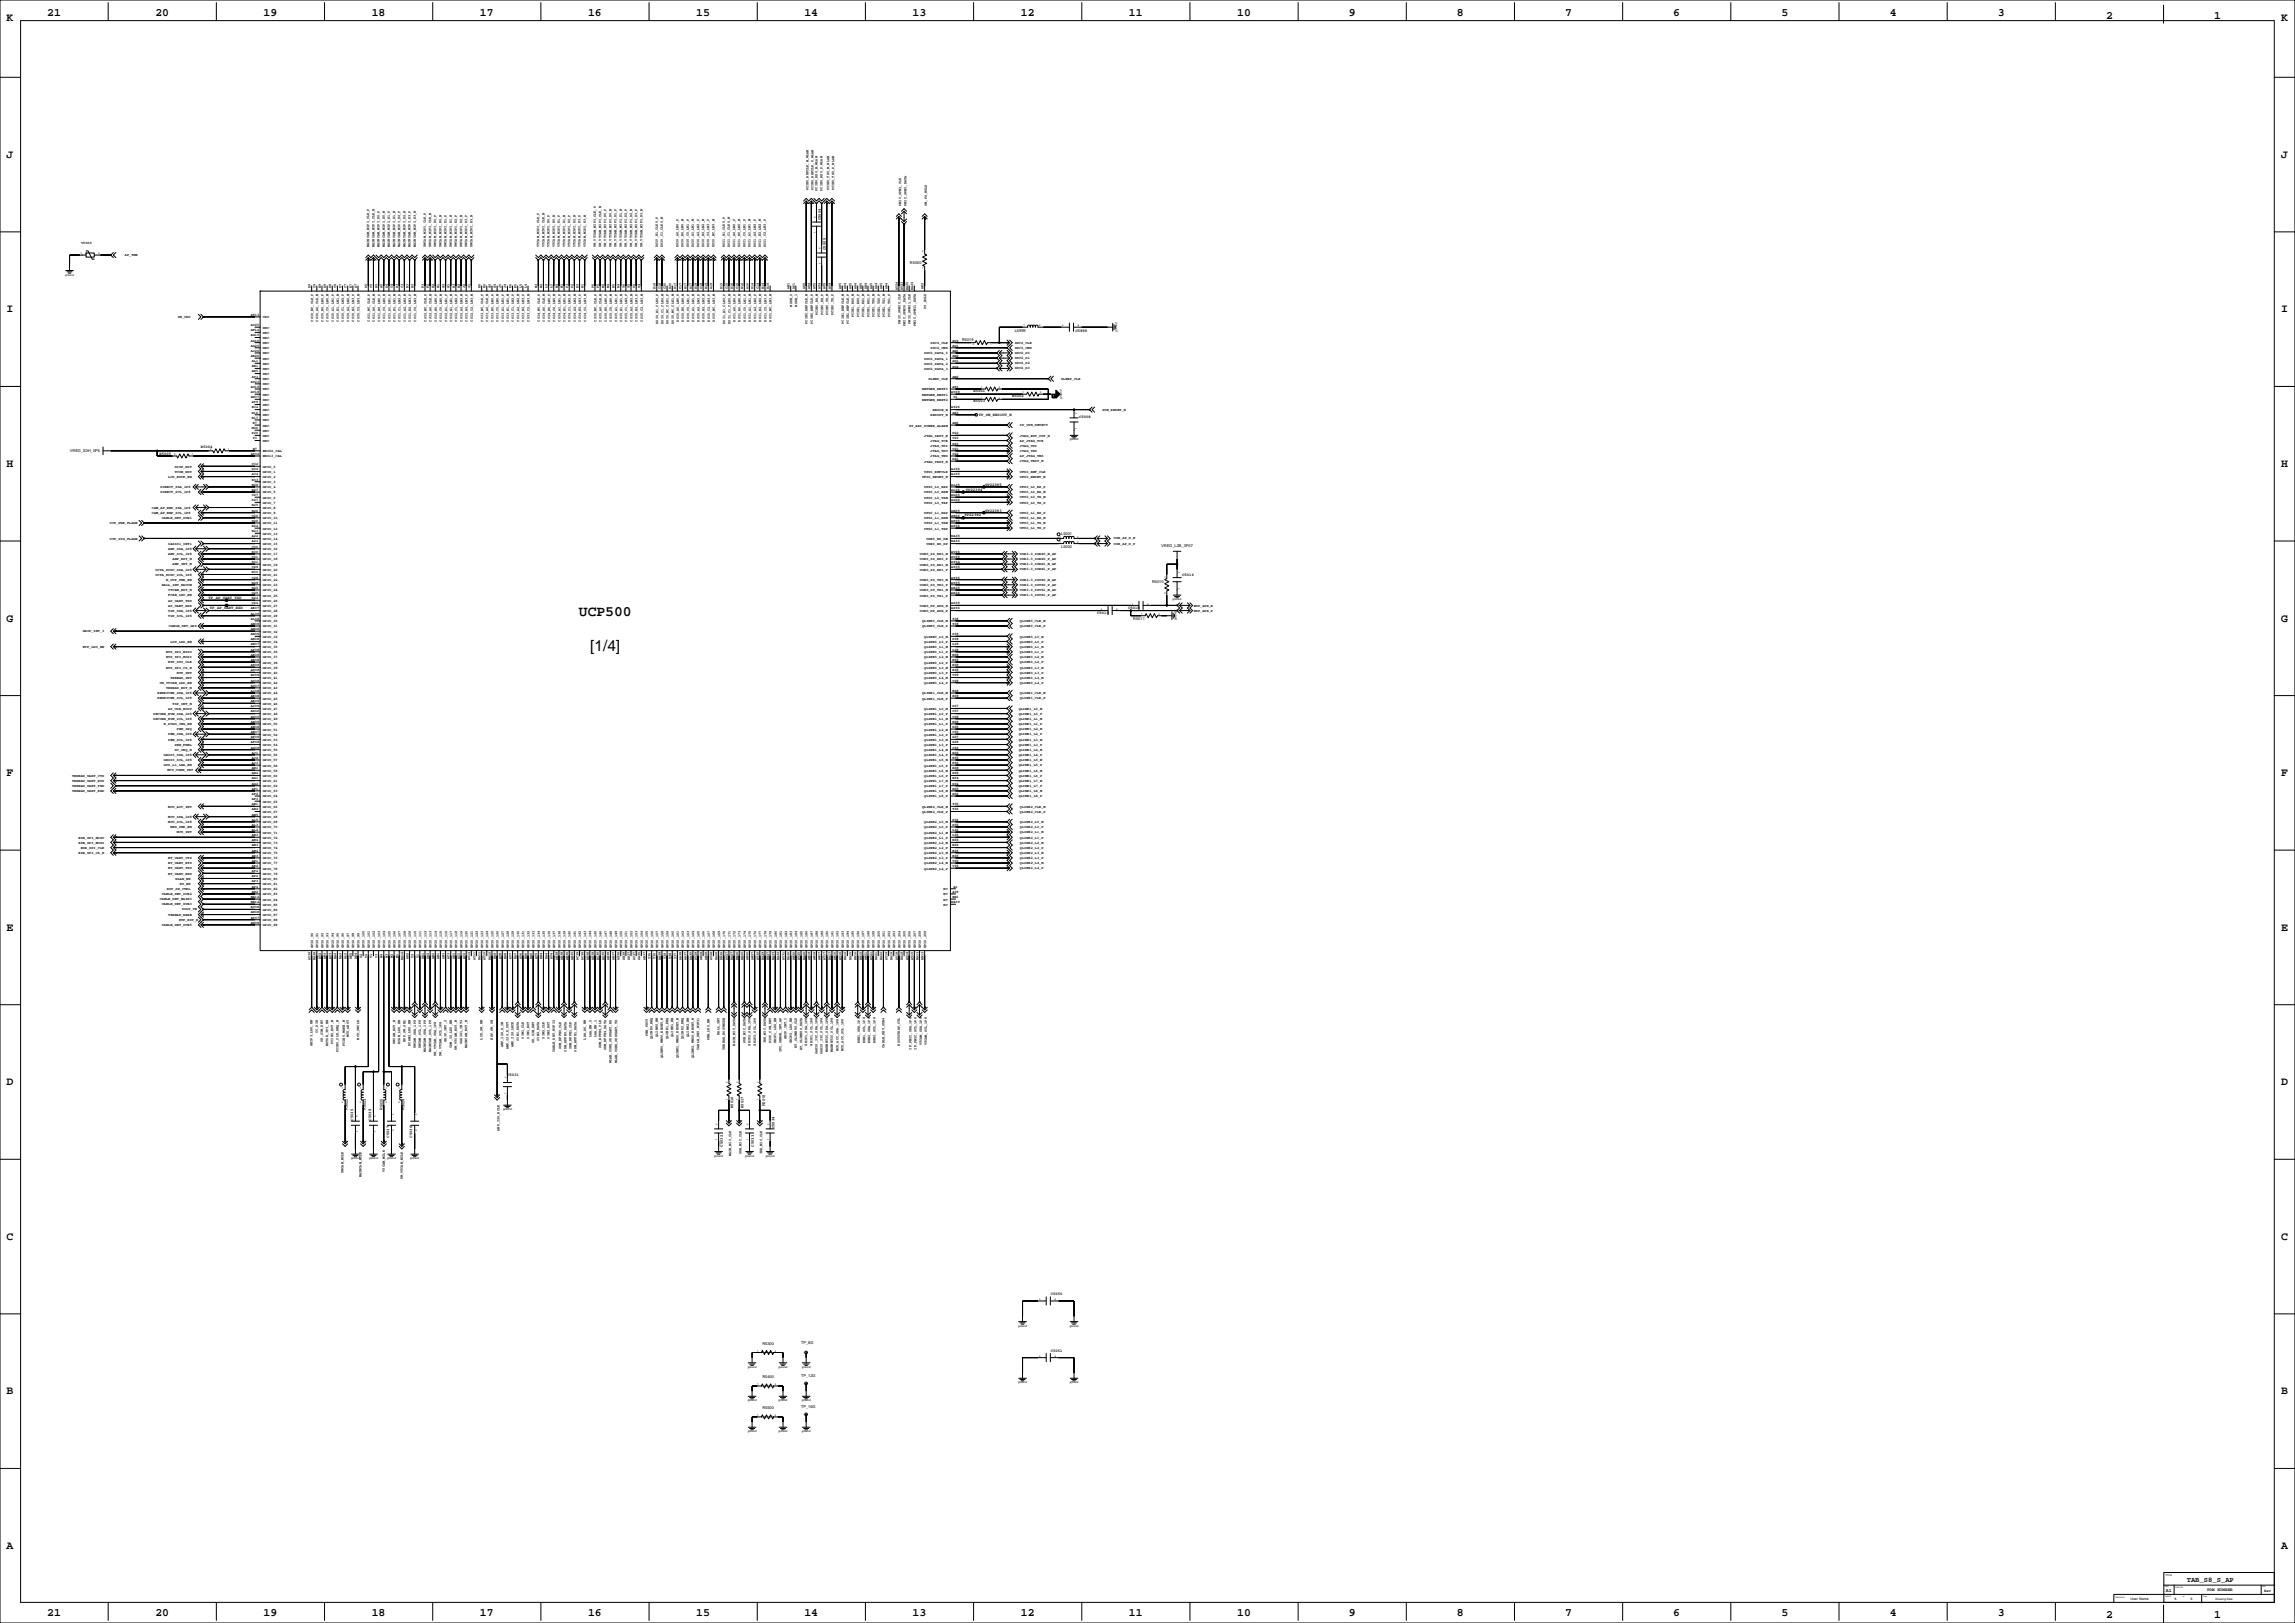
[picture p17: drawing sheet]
<svg xmlns="http://www.w3.org/2000/svg" width="2263mm" height="1600mm" viewBox="0 0 2263 1600" stroke-linecap="round" stroke-linejoin="round" font-family="sans-serif">
<defs><g id="words">
<text font-size="15.2" x="582" y="642">[1/4]</text>
<text font-size="14.5" x="571" y="608">UCP500</text>
<g font-size="11.3">
<text x="47" y="16">21</text>
<text x="153" y="16">20</text>
<text x="260" y="16">19</text>
<text x="367" y="16">18</text>
<text x="473" y="16">17</text>
<text x="580" y="16">16</text>
<text x="686" y="16">15</text>
<text x="793" y="16">14</text>
<text x="900" y="16">13</text>
<text x="1006" y="16">12</text>
<text x="1113" y="16">11</text>
<text x="1220" y="16">10</text>
<text x="1330" y="16">9</text>
<text x="1436" y="16">8</text>
<text x="1543" y="16">7</text>
<text x="1650" y="16">6</text>
<text x="1756" y="16">5</text>
<text x="1863" y="16">4</text>
<text x="1970" y="16">3</text>
<text x="7" y="21">K</text>
<text x="2076" y="18">2</text>
<text x="2183" y="18">1</text>
<text x="2249" y="21">K</text>
<text x="7" y="156">J</text>
<text x="2249" y="156">J</text>
<text x="7" y="308">I</text>
<text x="2249" y="308">I</text>
<text x="7" y="460">H</text>
<text x="2249" y="460">H</text>
<text x="7" y="613">G</text>
<text x="2249" y="613">G</text>
<text x="7" y="765">F</text>
<text x="2249" y="765">F</text>
<text x="7" y="917">E</text>
<text x="2249" y="917">E</text>
<text x="7" y="1070">D</text>
<text x="2249" y="1070">D</text>
<text x="7" y="1222">C</text>
<text x="2249" y="1222">C</text>
<text x="7" y="1374">B</text>
<text x="2249" y="1374">B</text>
<text x="7" y="1527">A</text>
<text x="2249" y="1527">A</text>
<text x="47" y="1593">21</text>
<text x="153" y="1593">20</text>
<text x="260" y="1593">19</text>
<text x="367" y="1593">18</text>
<text x="473" y="1593">17</text>
<text x="580" y="1593">16</text>
<text x="686" y="1593">15</text>
<text x="793" y="1593">14</text>
<text x="900" y="1593">13</text>
<text x="1006" y="1593">12</text>
<text x="1113" y="1593">11</text>
<text x="1220" y="1593">10</text>
<text x="1330" y="1593">9</text>
<text x="1436" y="1593">8</text>
<text x="1543" y="1593">7</text>
<text x="1650" y="1593">6</text>
<text x="1756" y="1593">5</text>
<text x="1863" y="1593">4</text>
<text x="1970" y="1593">3</text>
<text x="2076" y="1595">2</text>
<text x="2183" y="1595">1</text>
</g>
<text font-size="7.1" x="2156" y="1559">TAB_S8_S_AP</text>
<text font-size="4.9" x="2135" y="1569">A1</text>
<text font-size="4.2" x="2176" y="1568">PDM NUMBER</text>
<g font-size="3.9">
<text x="809" y="217" transform="rotate(-90 809 217)">C5004</text>
<text x="814" y="246" transform="rotate(-90 814 246)">C5005</text>
<text x="897" y="261">R5000</text>
<text x="1001" y="327">L5999</text>
<text x="1060" y="327">C5999</text>
<text x="948" y="336">R5019</text>
<text x="960" y="386">R5001</text>
<text x="998" y="391">R5002</text>
<text x="960" y="396">R5003</text>
<text x="1064" y="412">C5008</text>
<text x="198" y="441">R5004</text>
<text x="69" y="446">VREG_S3H_0P5</text>
<text x="157" y="449">R5005</text>
<text x="971" y="479">TP22395</text>
<text x="952" y="484">TP22394</text>
<text x="951" y="509">TP22392</text>
<text x="971" y="504">TP22393</text>
<text x="1046" y="528">L5001</text>
<text x="1145" y="539">VREG_L2B_3P07</text>
<text x="1046" y="540">L5002</text>
<text x="1166" y="568">C5016</text>
<text x="1136" y="575">R5010</text>
<text x="206" y="590">TP_AP_UART_TXD</text>
<text x="1112" y="600">C5018</text>
<text x="207" y="600">TP_AP_UART_RXD</text>
<text x="1082" y="605">C5019</text>
<text x="1117" y="611">R5011</text>
<text x="500" y="1061">C5031</text>
<text x="754" y="1091" transform="rotate(-90 754 1091)">R5018</text>
<text x="343" y="1095" transform="rotate(-90 343 1095)">R5022</text>
<text x="361" y="1095" transform="rotate(-90 361 1095)">R5023</text>
<text x="377" y="1095" transform="rotate(-90 377 1095)">R5025</text>
<text x="399" y="1095" transform="rotate(-90 399 1095)">R5024</text>
<text x="723" y="1092" transform="rotate(-90 723 1092)">R5016</text>
<text x="733" y="1092" transform="rotate(-90 733 1092)">R5017</text>
<text x="348" y="1105" transform="rotate(-90 348 1105)">C5035</text>
<text x="366" y="1105" transform="rotate(-90 366 1105)">C5038</text>
<text x="764" y="1112" transform="rotate(-90 764 1112)">C5034</text>
<text x="384" y="1121" transform="rotate(-90 384 1121)">C5037</text>
<text x="406" y="1121" transform="rotate(-90 406 1121)">C5036</text>
<text x="713" y="1130" transform="rotate(-90 713 1130)">C5032</text>
<text x="743" y="1130" transform="rotate(-90 743 1130)">C5033</text>
<text x="1036" y="1277">C5050</text>
<text x="752" y="1326">R5300</text>
<text x="790" y="1324">TP_8G</text>
<text x="1036" y="1333">C5051</text>
<text x="752" y="1359">R5400</text>
<text x="790" y="1357">TP_12G</text>
<text x="752" y="1389">R5500</text>
<text x="790" y="1388">TP_16G</text>
<text x="2232" y="1569">Rev</text>
</g>
<g font-size="3.5">
<text x="797" y="188" transform="rotate(-90 797 188)">PCIE0_REFCLK_M_WLAN</text>
<text x="802" y="188" transform="rotate(-90 802 188)">PCIE0_REFCLK_P_WLAN</text>
<text x="806" y="188" transform="rotate(-90 806 188)">PCIE0_RX0_M_WLAN</text>
<text x="811" y="188" transform="rotate(-90 811 188)">PCIE0_RX0_P_WLAN</text>
<text x="817" y="188" transform="rotate(-90 817 188)">PCIE0_TX0_M_WLAN</text>
<text x="822" y="188" transform="rotate(-90 822 188)">PCIE0_TX0_P_WLAN</text>
<text x="889" y="203" transform="rotate(-90 889 203)">PMIC_SPMI_CLK</text>
<text x="894" y="203" transform="rotate(-90 894 203)">PMIC_SPMI_DATA</text>
<text x="914" y="203" transform="rotate(-90 914 203)">SM_PS_HOLD</text>
<text x="80" y="240">V5000</text>
<text x="364" y="244" transform="rotate(-90 364 244)">MAINCAM_MIPI_CLK_P</text>
<text x="369" y="244" transform="rotate(-90 369 244)">MAINCAM_MIPI_CLK_N</text>
<text x="374" y="244" transform="rotate(-90 374 244)">MAINCAM_MIPI_D0_P</text>
<text x="379" y="244" transform="rotate(-90 379 244)">MAINCAM_MIPI_D0_N</text>
<text x="384" y="244" transform="rotate(-90 384 244)">MAINCAM_MIPI_D1_P</text>
<text x="390" y="244" transform="rotate(-90 390 244)">MAINCAM_MIPI_D1_N</text>
<text x="395" y="244" transform="rotate(-90 395 244)">MAINCAM_MIPI_D2_P</text>
<text x="400" y="244" transform="rotate(-90 400 244)">MAINCAM_MIPI_D2_N</text>
<text x="405" y="244" transform="rotate(-90 405 244)">MAINCAM_MIPI_D3_P</text>
<text x="410" y="244" transform="rotate(-90 410 244)">MAINCAM_MIPI_D3_N</text>
<text x="420" y="244" transform="rotate(-90 420 244)">UWCAM_MIPI_CLK_P</text>
<text x="425" y="244" transform="rotate(-90 425 244)">UWCAM_MIPI_CLK_N</text>
<text x="430" y="244" transform="rotate(-90 430 244)">UWCAM_MIPI_D0_P</text>
<text x="435" y="244" transform="rotate(-90 435 244)">UWCAM_MIPI_D0_N</text>
<text x="440" y="244" transform="rotate(-90 440 244)">UWCAM_MIPI_D1_P</text>
<text x="445" y="244" transform="rotate(-90 445 244)">UWCAM_MIPI_D1_N</text>
<text x="450" y="244" transform="rotate(-90 450 244)">UWCAM_MIPI_D2_P</text>
<text x="456" y="244" transform="rotate(-90 456 244)">UWCAM_MIPI_D2_N</text>
<text x="461" y="244" transform="rotate(-90 461 244)">UWCAM_MIPI_D3_P</text>
<text x="466" y="244" transform="rotate(-90 466 244)">UWCAM_MIPI_D3_N</text>
<text x="532" y="244" transform="rotate(-90 532 244)">VTCAM_MIPI_CLK_P</text>
<text x="537" y="244" transform="rotate(-90 537 244)">VTCAM_MIPI_CLK_N</text>
<text x="542" y="244" transform="rotate(-90 542 244)">VTCAM_MIPI_D0_P</text>
<text x="547" y="244" transform="rotate(-90 547 244)">VTCAM_MIPI_D0_N</text>
<text x="552" y="244" transform="rotate(-90 552 244)">VTCAM_MIPI_D1_P</text>
<text x="557" y="244" transform="rotate(-90 557 244)">VTCAM_MIPI_D1_N</text>
<text x="562" y="244" transform="rotate(-90 562 244)">VTCAM_MIPI_D2_P</text>
<text x="567" y="244" transform="rotate(-90 567 244)">VTCAM_MIPI_D2_N</text>
<text x="572" y="244" transform="rotate(-90 572 244)">VTCAM_MIPI_D3_P</text>
<text x="577" y="244" transform="rotate(-90 577 244)">VTCAM_MIPI_D3_N</text>
<text x="588" y="244" transform="rotate(-90 588 244)">UW_VTCAM_MIPI_CLK_P</text>
<text x="593" y="244" transform="rotate(-90 593 244)">UW_VTCAM_MIPI_CLK_N</text>
<text x="598" y="244" transform="rotate(-90 598 244)">UW_VTCAM_MIPI_D0_P</text>
<text x="603" y="244" transform="rotate(-90 603 244)">UW_VTCAM_MIPI_D0_N</text>
<text x="608" y="244" transform="rotate(-90 608 244)">UW_VTCAM_MIPI_D1_P</text>
<text x="613" y="244" transform="rotate(-90 613 244)">UW_VTCAM_MIPI_D1_N</text>
<text x="618" y="244" transform="rotate(-90 618 244)">UW_VTCAM_MIPI_D2_P</text>
<text x="623" y="244" transform="rotate(-90 623 244)">UW_VTCAM_MIPI_D2_N</text>
<text x="628" y="244" transform="rotate(-90 628 244)">UW_VTCAM_MIPI_D3_P</text>
<text x="633" y="244" transform="rotate(-90 633 244)">UW_VTCAM_MIPI_D3_N</text>
<text x="649" y="244" transform="rotate(-90 649 244)">DSI0_B1_CLK0_P</text>
<text x="654" y="244" transform="rotate(-90 654 244)">DSI0_C1_CLK0_M</text>
<text x="669" y="244" transform="rotate(-90 669 244)">DSI0_A0_LN0_P</text>
<text x="674" y="244" transform="rotate(-90 674 244)">DSI0_B0_LN0_M</text>
<text x="679" y="244" transform="rotate(-90 679 244)">DSI0_C0_LN1_P</text>
<text x="684" y="244" transform="rotate(-90 684 244)">DSI0_A1_LN1_M</text>
<text x="689" y="244" transform="rotate(-90 689 244)">DSI0_A2_LN2_P</text>
<text x="694" y="244" transform="rotate(-90 694 244)">DSI0_B2_LN2_M</text>
<text x="699" y="244" transform="rotate(-90 699 244)">DSI0_C2_LN3_P</text>
<text x="704" y="244" transform="rotate(-90 704 244)">DSI0_NC_LN3_M</text>
<text x="715" y="244" transform="rotate(-90 715 244)">DSI1_B1_CLK0_P</text>
<text x="720" y="244" transform="rotate(-90 720 244)">DSI1_C1_CLK0_M</text>
<text x="725" y="244" transform="rotate(-90 725 244)">DSI1_A0_LN0_P</text>
<text x="730" y="244" transform="rotate(-90 730 244)">DSI1_B0_LN0_M</text>
<text x="735" y="244" transform="rotate(-90 735 244)">DSI1_C0_LN1_P</text>
<text x="740" y="244" transform="rotate(-90 740 244)">DSI1_A1_LN1_M</text>
<text x="745" y="244" transform="rotate(-90 745 244)">DSI1_A2_LN2_P</text>
<text x="750" y="244" transform="rotate(-90 750 244)">DSI1_B2_LN2_M</text>
<text x="755" y="244" transform="rotate(-90 755 244)">DSI1_C2_LN3_P</text>
<text x="123" y="253">AP_THM</text>
<text x="306" y="284" transform="rotate(-90 306 284)">D9</text>
<text x="311" y="284" transform="rotate(-90 311 284)">C9</text>
<text x="316" y="284" transform="rotate(-90 316 284)">B9</text>
<text x="321" y="284" transform="rotate(-90 321 284)">A9</text>
<text x="326" y="284" transform="rotate(-90 326 284)">D8</text>
<text x="332" y="284" transform="rotate(-90 332 284)">C8</text>
<text x="337" y="284" transform="rotate(-90 337 284)">D7</text>
<text x="342" y="284" transform="rotate(-90 342 284)">C7</text>
<text x="347" y="284" transform="rotate(-90 347 284)">B7</text>
<text x="352" y="284" transform="rotate(-90 352 284)">A7</text>
<text x="362" y="284" transform="rotate(-90 362 284)">D5</text>
<text x="367" y="284" transform="rotate(-90 367 284)">C5</text>
<text x="372" y="284" transform="rotate(-90 372 284)">B5</text>
<text x="377" y="284" transform="rotate(-90 377 284)">A5</text>
<text x="382" y="284" transform="rotate(-90 382 284)">D4</text>
<text x="387" y="284" transform="rotate(-90 387 284)">C4</text>
<text x="392" y="284" transform="rotate(-90 392 284)">D3</text>
<text x="398" y="284" transform="rotate(-90 398 284)">C3</text>
<text x="403" y="284" transform="rotate(-90 403 284)">B3</text>
<text x="408" y="284" transform="rotate(-90 408 284)">B2</text>
<text x="418" y="284" transform="rotate(-90 418 284)">F3</text>
<text x="423" y="284" transform="rotate(-90 423 284)">F2</text>
<text x="428" y="284" transform="rotate(-90 428 284)">E2</text>
<text x="433" y="284" transform="rotate(-90 433 284)">E1</text>
<text x="438" y="284" transform="rotate(-90 438 284)">G2</text>
<text x="443" y="284" transform="rotate(-90 443 284)">G1</text>
<text x="448" y="284" transform="rotate(-90 448 284)">H3</text>
<text x="453" y="284" transform="rotate(-90 453 284)">H2</text>
<text x="459" y="284" transform="rotate(-90 459 284)">J2</text>
<text x="464" y="284" transform="rotate(-90 464 284)">J1</text>
<text x="474" y="284" transform="rotate(-90 474 284)">H6</text>
<text x="479" y="284" transform="rotate(-90 479 284)">H5</text>
<text x="484" y="284" transform="rotate(-90 484 284)">G5</text>
<text x="489" y="284" transform="rotate(-90 489 284)">G4</text>
<text x="494" y="284" transform="rotate(-90 494 284)">J5</text>
<text x="499" y="284" transform="rotate(-90 499 284)">J4</text>
<text x="504" y="284" transform="rotate(-90 504 284)">K6</text>
<text x="509" y="284" transform="rotate(-90 509 284)">K5</text>
<text x="514" y="284" transform="rotate(-90 514 284)">L5</text>
<text x="519" y="284" transform="rotate(-90 519 284)">L4</text>
<text x="530" y="284" transform="rotate(-90 530 284)">M3</text>
<text x="535" y="284" transform="rotate(-90 535 284)">M2</text>
<text x="540" y="284" transform="rotate(-90 540 284)">L2</text>
<text x="545" y="284" transform="rotate(-90 545 284)">L1</text>
<text x="550" y="284" transform="rotate(-90 550 284)">N2</text>
<text x="555" y="284" transform="rotate(-90 555 284)">N1</text>
<text x="560" y="284" transform="rotate(-90 560 284)">P3</text>
<text x="565" y="284" transform="rotate(-90 565 284)">P2</text>
<text x="570" y="284" transform="rotate(-90 570 284)">R2</text>
<text x="575" y="284" transform="rotate(-90 575 284)">R1</text>
<text x="585" y="284" transform="rotate(-90 585 284)">P6</text>
<text x="591" y="284" transform="rotate(-90 591 284)">P5</text>
<text x="596" y="284" transform="rotate(-90 596 284)">N5</text>
<text x="601" y="284" transform="rotate(-90 601 284)">N4</text>
<text x="606" y="284" transform="rotate(-90 606 284)">R5</text>
<text x="611" y="284" transform="rotate(-90 611 284)">R4</text>
<text x="616" y="284" transform="rotate(-90 616 284)">T6</text>
<text x="621" y="284" transform="rotate(-90 621 284)">T5</text>
<text x="626" y="284" transform="rotate(-90 626 284)">U5</text>
<text x="631" y="284" transform="rotate(-90 631 284)">U4</text>
<text x="646" y="285" transform="rotate(-90 646 285)">D18</text>
<text x="652" y="285" transform="rotate(-90 652 285)">C18</text>
<text x="657" y="285" transform="rotate(-90 657 285)">C20</text>
<text x="662" y="285" transform="rotate(-90 662 285)">D20</text>
<text x="667" y="285" transform="rotate(-90 667 285)">D17</text>
<text x="672" y="285" transform="rotate(-90 672 285)">C17</text>
<text x="677" y="285" transform="rotate(-90 677 285)">B17</text>
<text x="682" y="285" transform="rotate(-90 682 285)">A17</text>
<text x="687" y="285" transform="rotate(-90 687 285)">D19</text>
<text x="692" y="285" transform="rotate(-90 692 285)">C19</text>
<text x="697" y="285" transform="rotate(-90 697 285)">B19</text>
<text x="702" y="285" transform="rotate(-90 702 285)">A19</text>
<text x="712" y="285" transform="rotate(-90 712 285)">D15</text>
<text x="718" y="285" transform="rotate(-90 718 285)">C15</text>
<text x="723" y="285" transform="rotate(-90 723 285)">D16</text>
<text x="728" y="285" transform="rotate(-90 728 285)">C16</text>
<text x="733" y="285" transform="rotate(-90 733 285)">B16</text>
<text x="738" y="285" transform="rotate(-90 738 285)">A16</text>
<text x="743" y="285" transform="rotate(-90 743 285)">D14</text>
<text x="748" y="285" transform="rotate(-90 748 285)">C14</text>
<text x="753" y="285" transform="rotate(-90 753 285)">B14</text>
<text x="758" y="285" transform="rotate(-90 758 285)">A14</text>
<text x="778" y="285" transform="rotate(-90 778 285)">AN1</text>
<text x="784" y="285" transform="rotate(-90 784 285)">AP1</text>
<text x="794" y="285" transform="rotate(-90 794 285)">AU5</text>
<text x="799" y="285" transform="rotate(-90 799 285)">AU4</text>
<text x="804" y="285" transform="rotate(-90 804 285)">AT5</text>
<text x="809" y="285" transform="rotate(-90 809 285)">AT4</text>
<text x="814" y="285" transform="rotate(-90 814 285)">AV5</text>
<text x="819" y="285" transform="rotate(-90 819 285)">AV4</text>
<text x="829" y="285" transform="rotate(-90 829 285)">AD5</text>
<text x="834" y="285" transform="rotate(-90 834 285)">AD4</text>
<text x="839" y="285" transform="rotate(-90 839 285)">AG5</text>
<text x="845" y="285" transform="rotate(-90 845 285)">AG4</text>
<text x="850" y="285" transform="rotate(-90 850 285)">AH5</text>
<text x="855" y="285" transform="rotate(-90 855 285)">AH4</text>
<text x="860" y="285" transform="rotate(-90 860 285)">AA5</text>
<text x="865" y="285" transform="rotate(-90 865 285)">AA4</text>
<text x="870" y="285" transform="rotate(-90 870 285)">AB5</text>
<text x="875" y="285" transform="rotate(-90 875 285)">AB4</text>
<text x="885" y="286" transform="rotate(-90 885 286)">AY24</text>
<text x="890" y="286" transform="rotate(-90 890 286)">AY23</text>
<text x="895" y="286" transform="rotate(-90 895 286)">BA25</text>
<text x="900" y="286" transform="rotate(-90 900 286)">BA24</text>
<text x="911" y="285" transform="rotate(-90 911 285)">AK2</text>
<text x="781" y="302" transform="rotate(-90 781 302)">MODE_0</text>
<text x="786" y="302" transform="rotate(-90 786 302)">MODE_1</text>
<text x="913" y="304" transform="rotate(-90 913 304)">PS_HOLD</text>
<text x="247" y="311">AY13</text>
<text x="806" y="311" transform="rotate(-90 806 311)">PCIE0_RX_M</text>
<text x="811" y="311" transform="rotate(-90 811 311)">PCIE0_RX_P</text>
<text x="817" y="311" transform="rotate(-90 817 311)">PCIE0_TX_M</text>
<text x="822" y="311" transform="rotate(-90 822 311)">PCIE0_TX_P</text>
<text x="175" y="314">SM_CXO</text>
<text x="259" y="314">CXO</text>
<text x="309" y="317" transform="rotate(-90 309 317)">CSI0_NC_CLK_P</text>
<text x="314" y="317" transform="rotate(-90 314 317)">CSI0_A0_CLK_M</text>
<text x="319" y="317" transform="rotate(-90 319 317)">CSI0_B0_LN0_P</text>
<text x="324" y="317" transform="rotate(-90 324 317)">CSI0_C0_LN0_M</text>
<text x="329" y="317" transform="rotate(-90 329 317)">CSI0_A1_LN1_P</text>
<text x="334" y="317" transform="rotate(-90 334 317)">CSI0_B1_LN1_M</text>
<text x="339" y="317" transform="rotate(-90 339 317)">CSI0_C1_LN2_P</text>
<text x="344" y="317" transform="rotate(-90 344 317)">CSI0_A2_LN2_M</text>
<text x="349" y="317" transform="rotate(-90 349 317)">CSI0_B2_LN3_P</text>
<text x="354" y="317" transform="rotate(-90 354 317)">CSI0_C2_LN3_M</text>
<text x="365" y="317" transform="rotate(-90 365 317)">CSI1_NC_CLK_P</text>
<text x="370" y="317" transform="rotate(-90 370 317)">CSI1_A0_CLK_M</text>
<text x="375" y="317" transform="rotate(-90 375 317)">CSI1_B0_LN0_P</text>
<text x="380" y="317" transform="rotate(-90 380 317)">CSI1_C0_LN0_M</text>
<text x="385" y="317" transform="rotate(-90 385 317)">CSI1_A1_LN1_P</text>
<text x="390" y="317" transform="rotate(-90 390 317)">CSI1_B1_LN1_M</text>
<text x="395" y="317" transform="rotate(-90 395 317)">CSI1_C1_LN2_P</text>
<text x="400" y="317" transform="rotate(-90 400 317)">CSI1_A2_LN2_M</text>
<text x="405" y="317" transform="rotate(-90 405 317)">CSI1_B2_LN3_P</text>
<text x="410" y="317" transform="rotate(-90 410 317)">CSI1_C2_LN3_M</text>
<text x="420" y="317" transform="rotate(-90 420 317)">CSI2_NC_CLK_P</text>
<text x="425" y="317" transform="rotate(-90 425 317)">CSI2_A0_CLK_M</text>
<text x="431" y="317" transform="rotate(-90 431 317)">CSI2_B0_LN0_P</text>
<text x="436" y="317" transform="rotate(-90 436 317)">CSI2_C0_LN0_M</text>
<text x="441" y="317" transform="rotate(-90 441 317)">CSI2_A1_LN1_P</text>
<text x="446" y="317" transform="rotate(-90 446 317)">CSI2_B1_LN1_M</text>
<text x="451" y="317" transform="rotate(-90 451 317)">CSI2_C1_LN2_P</text>
<text x="456" y="317" transform="rotate(-90 456 317)">CSI2_A2_LN2_M</text>
<text x="461" y="317" transform="rotate(-90 461 317)">CSI2_B2_LN3_P</text>
<text x="466" y="317" transform="rotate(-90 466 317)">CSI2_C2_LN3_M</text>
<text x="476" y="317" transform="rotate(-90 476 317)">CSI3_NC_CLK_P</text>
<text x="481" y="317" transform="rotate(-90 481 317)">CSI3_A0_CLK_M</text>
<text x="486" y="317" transform="rotate(-90 486 317)">CSI3_B0_LN0_P</text>
<text x="492" y="317" transform="rotate(-90 492 317)">CSI3_C0_LN0_M</text>
<text x="497" y="317" transform="rotate(-90 497 317)">CSI3_A1_LN1_P</text>
<text x="502" y="317" transform="rotate(-90 502 317)">CSI3_B1_LN1_M</text>
<text x="507" y="317" transform="rotate(-90 507 317)">CSI3_C1_LN2_P</text>
<text x="512" y="317" transform="rotate(-90 512 317)">CSI3_A2_LN2_M</text>
<text x="517" y="317" transform="rotate(-90 517 317)">CSI3_B2_LN3_P</text>
<text x="522" y="317" transform="rotate(-90 522 317)">CSI3_C2_LN3_M</text>
<text x="532" y="317" transform="rotate(-90 532 317)">CSI4_NC_CLK_P</text>
<text x="537" y="317" transform="rotate(-90 537 317)">CSI4_A0_CLK_M</text>
<text x="542" y="317" transform="rotate(-90 542 317)">CSI4_B0_LN0_P</text>
<text x="547" y="317" transform="rotate(-90 547 317)">CSI4_C0_LN0_M</text>
<text x="552" y="317" transform="rotate(-90 552 317)">CSI4_A1_LN1_P</text>
<text x="558" y="317" transform="rotate(-90 558 317)">CSI4_B1_LN1_M</text>
<text x="563" y="317" transform="rotate(-90 563 317)">CSI4_C1_LN2_P</text>
<text x="568" y="317" transform="rotate(-90 568 317)">CSI4_A2_LN2_M</text>
<text x="573" y="317" transform="rotate(-90 573 317)">CSI4_B2_LN3_P</text>
<text x="578" y="317" transform="rotate(-90 578 317)">CSI4_C2_LN3_M</text>
<text x="588" y="317" transform="rotate(-90 588 317)">CSI5_NC_CLK_P</text>
<text x="593" y="317" transform="rotate(-90 593 317)">CSI5_A0_CLK_M</text>
<text x="598" y="317" transform="rotate(-90 598 317)">CSI5_B0_LN0_P</text>
<text x="603" y="317" transform="rotate(-90 603 317)">CSI5_C0_LN0_M</text>
<text x="608" y="317" transform="rotate(-90 608 317)">CSI5_A1_LN1_P</text>
<text x="613" y="317" transform="rotate(-90 613 317)">CSI5_B1_LN1_M</text>
<text x="618" y="317" transform="rotate(-90 618 317)">CSI5_C1_LN2_P</text>
<text x="624" y="317" transform="rotate(-90 624 317)">CSI5_A2_LN2_M</text>
<text x="629" y="317" transform="rotate(-90 629 317)">CSI5_B2_LN3_P</text>
<text x="634" y="317" transform="rotate(-90 634 317)">CSI5_C2_LN3_M</text>
<text x="669" y="317" transform="rotate(-90 669 317)">DSI0_A0_LN0_P</text>
<text x="674" y="317" transform="rotate(-90 674 317)">DSI0_B0_LN0_M</text>
<text x="679" y="317" transform="rotate(-90 679 317)">DSI0_C0_LN1_P</text>
<text x="685" y="317" transform="rotate(-90 685 317)">DSI0_A1_LN1_M</text>
<text x="690" y="317" transform="rotate(-90 690 317)">DSI0_A2_LN2_P</text>
<text x="695" y="317" transform="rotate(-90 695 317)">DSI0_B2_LN2_M</text>
<text x="700" y="317" transform="rotate(-90 700 317)">DSI0_C2_LN3_P</text>
<text x="705" y="317" transform="rotate(-90 705 317)">DSI0_NC_LN3_M</text>
<text x="725" y="317" transform="rotate(-90 725 317)">DSI1_A0_LN0_P</text>
<text x="730" y="317" transform="rotate(-90 730 317)">DSI1_B0_LN0_M</text>
<text x="735" y="317" transform="rotate(-90 735 317)">DSI1_C0_LN1_P</text>
<text x="740" y="317" transform="rotate(-90 740 317)">DSI1_A1_LN1_M</text>
<text x="745" y="317" transform="rotate(-90 745 317)">DSI1_A2_LN2_P</text>
<text x="751" y="317" transform="rotate(-90 751 317)">DSI1_B2_LN2_M</text>
<text x="756" y="317" transform="rotate(-90 756 317)">DSI1_C2_LN3_P</text>
<text x="761" y="317" transform="rotate(-90 761 317)">DSI1_NC_LN3_M</text>
<text x="842" y="313" transform="rotate(-90 842 313)">PCIE1_RX0_M</text>
<text x="847" y="313" transform="rotate(-90 847 313)">PCIE1_RX0_P</text>
<text x="852" y="313" transform="rotate(-90 852 313)">PCIE1_RX1_M</text>
<text x="857" y="313" transform="rotate(-90 857 313)">PCIE1_RX1_P</text>
<text x="862" y="313" transform="rotate(-90 862 313)">PCIE1_TX0_M</text>
<text x="867" y="313" transform="rotate(-90 867 313)">PCIE1_TX0_P</text>
<text x="872" y="313" transform="rotate(-90 872 313)">PCIE1_TX1_M</text>
<text x="878" y="313" transform="rotate(-90 878 313)">PCIE1_TX1_P</text>
<text x="247" y="321">AC25</text>
<text x="259" y="324">DNC</text>
<text x="649" y="319" transform="rotate(-90 649 319)">DSI0_B1_CLK0_P</text>
<text x="654" y="319" transform="rotate(-90 654 319)">DSI0_C1_CLK0_M</text>
<text x="659" y="319" transform="rotate(-90 659 319)">DSI0_NC_CLK1_P</text>
<text x="664" y="319" transform="rotate(-90 664 319)">DSI0_NC_CLK1_M</text>
<text x="715" y="319" transform="rotate(-90 715 319)">DSI1_B1_CLK0_P</text>
<text x="720" y="319" transform="rotate(-90 720 319)">DSI1_C1_CLK0_M</text>
<text x="796" y="319" transform="rotate(-90 796 319)">PCIE0_REFCLK_M</text>
<text x="801" y="319" transform="rotate(-90 801 319)">PCIE0_REFCLK_P</text>
<text x="832" y="319" transform="rotate(-90 832 319)">PCIE1_REFCLK_M</text>
<text x="837" y="319" transform="rotate(-90 837 319)">PCIE1_REFCLK_P</text>
<text x="888" y="319" transform="rotate(-90 888 319)">PMIC_SPMI0_CLK</text>
<text x="893" y="321" transform="rotate(-90 893 321)">PMIC_SPMI0_DATA</text>
<text x="898" y="319" transform="rotate(-90 898 319)">PMIC_SPMI1_CLK</text>
<text x="903" y="321" transform="rotate(-90 903 321)">PMIC_SPMI1_DATA</text>
<text x="247" y="326">AF14</text>
<text x="259" y="329">DNC</text>
<text x="247" y="332">AG15</text>
<text x="259" y="334">DNC</text>
<text x="247" y="342">AG25</text>
<text x="247" y="337">AG16</text>
<text x="259" y="339">DNC</text>
<text x="918" y="339">SDC2_CLK</text>
<text x="939" y="337">AV2</text>
<text x="939" y="342">AV1</text>
<text x="1000" y="339">SDC2_CLK</text>
<text x="247" y="347">AJ26</text>
<text x="259" y="344">DNC</text>
<text x="918" y="344">SDC2_CMD</text>
<text x="939" y="347">AW1</text>
<text x="1000" y="344">SDC2_CMD</text>
<text x="247" y="352">AK26</text>
<text x="259" y="349">DNC</text>
<text x="911" y="349">SDC2_DATA_0</text>
<text x="939" y="352">AW2</text>
<text x="1001" y="354">SDC2_D1</text>
<text x="1001" y="349">SDC2_D0</text>
<text x="248" y="357">AL1</text>
<text x="259" y="354">DNC</text>
<text x="259" y="359">DNC</text>
<text x="911" y="359">SDC2_DATA_2</text>
<text x="911" y="354">SDC2_DATA_1</text>
<text x="939" y="357">AU1</text>
<text x="1001" y="359">SDC2_D2</text>
<text x="248" y="362">AM1</text>
<text x="259" y="365">DNC</text>
<text x="911" y="365">SDC2_DATA_3</text>
<text x="939" y="362">AU2</text>
<text x="1001" y="364">SDC2_D3</text>
<text x="248" y="367">AN5</text>
<text x="259" y="370">DNC</text>
<text x="247" y="377">AT23</text>
<text x="248" y="372">AT3</text>
<text x="259" y="375">DNC</text>
<text x="915" y="375">SLEEP_CLK</text>
<text x="939" y="372">AM2</text>
<text x="1046" y="375">SLEEP_CLK</text>
<text x="247" y="382">AU19</text>
<text x="259" y="380">DNC</text>
<text x="939" y="382">AT1</text>
<text x="247" y="387">AV18</text>
<text x="259" y="385">DNC</text>
<text x="259" y="390">DNC</text>
<text x="909" y="390">REFGEN_REXT1</text>
<text x="909" y="385">REFGEN_REXT0</text>
<text x="938" y="387">AV39</text>
<text x="247" y="392">AW37</text>
<text x="259" y="395">DNC</text>
<text x="909" y="395">REFGEN_REXT2</text>
<text x="940" y="392">U1</text>
<text x="248" y="398">AY9</text>
<text x="259" y="400">DNC</text>
<text x="248" y="408">H16</text>
<text x="248" y="403">E32</text>
<text x="259" y="405">DNC</text>
<text x="920" y="405">RESIN_N</text>
<text x="938" y="403">AY26</text>
<text x="939" y="408">AK3</text>
<text x="1087" y="405">PON_RESET_N</text>
<text x="248" y="413">H17</text>
<text x="259" y="410">DNC</text>
<text x="918" y="410">RESOUT_N</text>
<text x="963" y="411">1TP_SM_RESOUT_N</text>
<text x="249" y="418">K7</text>
<text x="259" y="415">DNC</text>
<text x="939" y="418">AW6</text>
<text x="248" y="423">M26</text>
<text x="259" y="426">DNC</text>
<text x="259" y="420">DNC</text>
<text x="896" y="420">SP_ARI_POWER_ALARM</text>
<text x="1006" y="420">SP_VPH_DETECT</text>
<text x="248" y="428">P26</text>
<text x="259" y="431">DNC</text>
<text x="911" y="431">JTAG_SRST_N</text>
<text x="939" y="428">D22</text>
<text x="1006" y="430">JTAG_RST_OUT_N</text>
<text x="249" y="433">Y3</text>
<text x="259" y="436">DNC</text>
<text x="918" y="436">JTAG_TCK</text>
<text x="939" y="433">C23</text>
<text x="1006" y="435">AP_JTAG_TCK</text>
<text x="249" y="443">E7</text>
<text x="918" y="441">JTAG_TDI</text>
<text x="939" y="438">D23</text>
<text x="939" y="443">C21</text>
<text x="1006" y="441">JTAG_TDI</text>
<text x="247" y="448">AY32</text>
<text x="259" y="446">EBI02_CAL</text>
<text x="918" y="446">JTAG_TDO</text>
<text x="939" y="448">C22</text>
<text x="1006" y="446">JTAG_TDO</text>
<text x="259" y="451">EBI13_CAL</text>
<text x="911" y="456">JTAG_TRST_N</text>
<text x="918" y="451">JTAG_TMS</text>
<text x="939" y="453">D21</text>
<text x="1006" y="451">AP_JTAG_TMS</text>
<text x="1006" y="456">JTAG_TRST_N</text>
<text x="172" y="461">DISP_RST</text>
<text x="248" y="459">C32</text>
<text x="259" y="461">GPIO_0</text>
<text x="172" y="466">TCON_RDY</text>
<text x="248" y="464">D32</text>
<text x="259" y="466">GPIO_1</text>
<text x="911" y="466">UFS0_REFCLK</text>
<text x="938" y="464">AJ36</text>
<text x="1006" y="466">UFS0_REF_CLK</text>
<text x="166" y="471">LCD_BUCK_EN</text>
<text x="248" y="474">B33</text>
<text x="248" y="469">A34</text>
<text x="259" y="471">GPIO_2</text>
<text x="909" y="471">UFS0_RESET_N</text>
<text x="938" y="469">AJ35</text>
<text x="1006" y="471">UFS0_RESET_N</text>
<text x="248" y="479">B28</text>
<text x="259" y="476">GPIO_3</text>
<text x="938" y="479">AL35</text>
<text x="158" y="481">DIRECT_SDA_1P8</text>
<text x="248" y="484">B27</text>
<text x="259" y="481">GPIO_4</text>
<text x="911" y="481">UFS0_L0_RXP</text>
<text x="938" y="484">AL36</text>
<text x="968" y="482">1</text>
<text x="1006" y="481">UFS0_L0_RX_P</text>
<text x="158" y="486">DIRECT_SCL_1P8</text>
<text x="248" y="489">C27</text>
<text x="259" y="486">GPIO_5</text>
<text x="259" y="492">GPIO_6</text>
<text x="911" y="492">UFS0_L0_TXM</text>
<text x="911" y="486">UFS0_L0_RXM</text>
<text x="938" y="489">AG35</text>
<text x="947" y="487">1</text>
<text x="1006" y="486">UFS0_L0_RX_M</text>
<text x="1006" y="491">UFS0_L0_TX_M</text>
<text x="248" y="494">D27</text>
<text x="259" y="497">GPIO_7</text>
<text x="911" y="497">UFS0_L0_TXP</text>
<text x="938" y="494">AG36</text>
<text x="1006" y="496">UFS0_L0_TX_P</text>
<text x="150" y="501">CAM_AF_EEP_SDA_1P8</text>
<text x="248" y="499">B25</text>
<text x="259" y="502">GPIO_8</text>
<text x="150" y="506">CAM_AF_EEP_SCL_1P8</text>
<text x="248" y="509">C26</text>
<text x="248" y="504">B26</text>
<text x="259" y="507">GPIO_9</text>
<text x="911" y="507">UFS0_L1_RXP</text>
<text x="938" y="509">AM36</text>
<text x="938" y="504">AM35</text>
<text x="968" y="507">1</text>
<text x="1006" y="507">UFS0_L1_RX_P</text>
<text x="160" y="512">CABLE_DET_SUB1</text>
<text x="248" y="514">D26</text>
<text x="259" y="512">GPIO_10</text>
<text x="911" y="512">UFS0_L1_RXM</text>
<text x="938" y="514">AF35</text>
<text x="947" y="512">1</text>
<text x="1006" y="512">UFS0_L1_RX_M</text>
<text x="108" y="517">OVP_PWR_FLAGB</text>
<text x="248" y="519">B24</text>
<text x="259" y="517">GPIO_11</text>
<text x="911" y="517">UFS0_L1_TXM</text>
<text x="938" y="519">AF36</text>
<text x="1006" y="522">UFS0_L1_TX_P</text>
<text x="1006" y="517">UFS0_L1_TX_M</text>
<text x="248" y="525">B23</text>
<text x="259" y="522">GPIO_12</text>
<text x="259" y="527">GPIO_13</text>
<text x="911" y="522">UFS0_L1_TXP</text>
<text x="108" y="532">OVP_SIG_FLAGB</text>
<text x="248" y="530">A22</text>
<text x="259" y="532">GPIO_14</text>
<text x="913" y="532">USB0_HS_DM</text>
<text x="938" y="530">BA35</text>
<text x="1098" y="532">USB_AP_D_N</text>
<text x="166" y="537">6AXIS1_INT1</text>
<text x="248" y="540">C30</text>
<text x="248" y="535">A23</text>
<text x="259" y="537">GPIO_15</text>
<text x="913" y="537">USB0_HS_DP</text>
<text x="938" y="535">BA36</text>
<text x="1098" y="537">USB_AP_D_P</text>
<text x="166" y="542">AMP_SDA_1P8</text>
<text x="248" y="545">D30</text>
<text x="259" y="542">GPIO_16</text>
<text x="938" y="545">AV36</text>
<text x="166" y="547">AMP_SCL_1P8</text>
<text x="248" y="550">C31</text>
<text x="259" y="547">GPIO_17</text>
<text x="907" y="547">USB0_SS_RX0_M</text>
<text x="938" y="550">AV35</text>
<text x="1006" y="547">USB3.0_SSRX0_M_AP</text>
<text x="170" y="557">AMP_INT_N</text>
<text x="170" y="552">AMP_RST_N</text>
<text x="248" y="555">D31</text>
<text x="259" y="552">GPIO_18</text>
<text x="259" y="558">GPIO_19</text>
<text x="907" y="558">USB0_SS_RX1_M</text>
<text x="907" y="552">USB0_SS_RX0_P</text>
<text x="938" y="555">AY34</text>
<text x="1006" y="552">USB3.0_SSRX0_P_AP</text>
<text x="1006" y="557">USB3.0_SSRX1_M_AP</text>
<text x="153" y="562">OCTA_DCDC_SDA_1P8</text>
<text x="248" y="560">C29</text>
<text x="259" y="563">GPIO_20</text>
<text x="907" y="563">USB0_SS_RX1_P</text>
<text x="938" y="560">AY35</text>
<text x="1006" y="562">USB3.0_SSRX1_P_AP</text>
<text x="153" y="568">OCTA_DCDC_SCL_1P8</text>
<text x="248" y="565">B30</text>
<text x="259" y="568">GPIO_21</text>
<text x="164" y="573">N_OVP_PWR_EN</text>
<text x="248" y="575">B29</text>
<text x="248" y="570">C28</text>
<text x="259" y="573">GPIO_22</text>
<text x="907" y="573">USB0_SS_TX0_M</text>
<text x="938" y="570">AT36</text>
<text x="938" y="575">AT35</text>
<text x="1006" y="572">USB3.0_SSTX0_M_AP</text>
<text x="160" y="578">HALL_INT_WACOM</text>
<text x="248" y="580">D25</text>
<text x="259" y="578">GPIO_23</text>
<text x="907" y="578">USB0_SS_TX0_P</text>
<text x="938" y="580">AR35</text>
<text x="1006" y="577">USB3.0_SSTX0_P_AP</text>
<text x="166" y="583">VTCAM_RST_N</text>
<text x="166" y="588">FCAM_LDO_EN</text>
<text x="248" y="585">C25</text>
<text x="259" y="583">GPIO_24</text>
<text x="907" y="583">USB0_SS_TX1_M</text>
<text x="938" y="585">AR36</text>
<text x="1006" y="588">USB3.0_SSTX1_P_AP</text>
<text x="1006" y="583">USB3.0_SSTX1_M_AP</text>
<text x="166" y="593">AP_UART_TXD</text>
<text x="221" y="593">1</text>
<text x="248" y="591">D24</text>
<text x="259" y="593">GPIO_26</text>
<text x="259" y="588">GPIO_25</text>
<text x="907" y="588">USB0_SS_TX1_P</text>
<text x="166" y="598">AP_UART_RXD</text>
<text x="221" y="598">1</text>
<text x="248" y="596">C24</text>
<text x="259" y="598">GPIO_27</text>
<text x="907" y="598">USB0_DP_AUX_N</text>
<text x="938" y="596">AP35</text>
<text x="1177" y="598">EDP_AUX_N</text>
<text x="166" y="603">TSP_SDA_1P8</text>
<text x="247" y="606">AL39</text>
<text x="247" y="601">AK37</text>
<text x="259" y="603">GPIO_28</text>
<text x="907" y="603">USB0_DP_AUX_P</text>
<text x="938" y="601">AP36</text>
<text x="1177" y="603">EDP_AUX_P</text>
<text x="166" y="608">TSP_SCL_1P8</text>
<text x="247" y="611">AL38</text>
<text x="259" y="608">GPIO_29</text>
<text x="939" y="611">T38</text>
<text x="247" y="616">AM39</text>
<text x="259" y="613">GPIO_30</text>
<text x="909" y="613">QLINK0_CLK_M</text>
<text x="939" y="616">T39</text>
<text x="1006" y="613">QLINK0_CLK_M</text>
<text x="82" y="623">GRIP_INT_3</text>
<text x="167" y="618">CABLE_DET_GPS</text>
<text x="247" y="621">AM38</text>
<text x="259" y="619">GPIO_31</text>
<text x="259" y="624">GPIO_32</text>
<text x="909" y="619">QLINK0_CLK_P</text>
<text x="1006" y="618">QLINK0_CLK_P</text>
<text x="247" y="626">AN39</text>
<text x="259" y="629">GPIO_33</text>
<text x="911" y="629">QLINK0_L0_M</text>
<text x="939" y="626">P39</text>
<text x="1006" y="628">QLINK0_L0_M</text>
<text x="168" y="634">LCD_LDO_EN</text>
<text x="247" y="631">AN38</text>
<text x="259" y="634">GPIO_34</text>
<text x="911" y="634">QLINK0_L0_P</text>
<text x="939" y="631">P38</text>
<text x="1006" y="634">QLINK0_L0_P</text>
<text x="82" y="639">BTP_LDO_EN</text>
<text x="247" y="641">AP38</text>
<text x="247" y="636">AN37</text>
<text x="259" y="639">GPIO_35</text>
<text x="911" y="639">QLINK0_L1_M</text>
<text x="939" y="641">L38</text>
<text x="939" y="636">L39</text>
<text x="1006" y="639">QLINK0_L1_M</text>
<text x="164" y="644">BTP_SPI_MISO</text>
<text x="247" y="646">AR39</text>
<text x="259" y="644">GPIO_36</text>
<text x="911" y="644">QLINK0_L1_P</text>
<text x="939" y="646">N38</text>
<text x="1006" y="644">QLINK0_L1_P</text>
<text x="164" y="649">BTP_SPI_MOSI</text>
<text x="166" y="654">BTP_SPI_CLK</text>
<text x="247" y="652">AR38</text>
<text x="259" y="649">GPIO_37</text>
<text x="911" y="649">QLINK0_L2_M</text>
<text x="939" y="652">N39</text>
<text x="1006" y="654">QLINK0_L2_P</text>
<text x="1006" y="649">QLINK0_L2_M</text>
<text x="164" y="659">BTP_SPI_CS_N</text>
<text x="247" y="657">AT39</text>
<text x="259" y="654">GPIO_38</text>
<text x="259" y="659">GPIO_39</text>
<text x="911" y="659">QLINK0_L3_M</text>
<text x="911" y="654">QLINK0_L2_P</text>
<text x="939" y="657">K39</text>
<text x="1006" y="659">QLINK0_L3_M</text>
<text x="174" y="664">BTP_INT</text>
<text x="247" y="662">AT38</text>
<text x="259" y="664">GPIO_40</text>
<text x="911" y="664">QLINK0_L3_P</text>
<text x="939" y="662">K38</text>
<text x="1006" y="664">QLINK0_L3_P</text>
<text x="168" y="669">THREAD_INT</text>
<text x="247" y="672">AU38</text>
<text x="247" y="667">AU39</text>
<text x="259" y="669">GPIO_41</text>
<text x="911" y="669">QLINK0_L4_M</text>
<text x="939" y="672">V38</text>
<text x="939" y="667">V39</text>
<text x="1006" y="669">QLINK0_L4_M</text>
<text x="157" y="674">UW_VTCAM_LDO_EN</text>
<text x="247" y="677">AU37</text>
<text x="259" y="674">GPIO_42</text>
<text x="911" y="674">QLINK0_L4_P</text>
<text x="1006" y="674">QLINK0_L4_P</text>
<text x="164" y="679">THREAD_RST_N</text>
<text x="247" y="682">AJ38</text>
<text x="259" y="679">GPIO_43</text>
<text x="939" y="682">E38</text>
<text x="155" y="684">REDRIVER_SDA_1P8</text>
<text x="155" y="689">REDRIVER_SCL_1P8</text>
<text x="247" y="687">AK38</text>
<text x="259" y="685">GPIO_44</text>
<text x="259" y="690">GPIO_45</text>
<text x="909" y="690">QLINK1_CLK_P</text>
<text x="909" y="685">QLINK1_CLK_M</text>
<text x="939" y="687">E39</text>
<text x="1006" y="689">QLINK1_CLK_P</text>
<text x="1006" y="684">QLINK1_CLK_M</text>
<text x="170" y="695">TSP_INT_N</text>
<text x="247" y="692">AK39</text>
<text x="259" y="695">GPIO_46</text>
<text x="166" y="700">AP_USB_BOOT</text>
<text x="247" y="697">AJ39</text>
<text x="259" y="700">GPIO_47</text>
<text x="911" y="700">QLINK1_L0_M</text>
<text x="939" y="697">D37</text>
<text x="1004" y="700">QLINK1_L0_M</text>
<text x="151" y="705">SECURE_NVM_SDA_1P8</text>
<text x="247" y="707">AD35</text>
<text x="247" y="702">AD36</text>
<text x="259" y="705">GPIO_48</text>
<text x="911" y="705">QLINK1_L0_P</text>
<text x="939" y="702">C37</text>
<text x="939" y="707">C38</text>
<text x="1004" y="705">QLINK1_L0_P</text>
<text x="151" y="710">SECURE_NVM_SCL_1P8</text>
<text x="247" y="712">AE39</text>
<text x="259" y="710">GPIO_49</text>
<text x="911" y="710">QLINK1_L1_M</text>
<text x="939" y="712">B38</text>
<text x="1004" y="710">QLINK1_L1_M</text>
<text x="162" y="715">N_POGO_CHG_EN</text>
<text x="174" y="720">PEN_IRQ</text>
<text x="247" y="718">AE38</text>
<text x="259" y="715">GPIO_50</text>
<text x="911" y="715">QLINK1_L1_P</text>
<text x="939" y="718">D35</text>
<text x="1004" y="715">QLINK1_L1_P</text>
<text x="1004" y="720">QLINK1_L2_M</text>
<text x="166" y="725">PEN_SDA_1P8</text>
<text x="247" y="723">AE37</text>
<text x="259" y="725">GPIO_52</text>
<text x="259" y="720">GPIO_51</text>
<text x="911" y="725">QLINK1_L2_P</text>
<text x="911" y="720">QLINK1_L2_M</text>
<text x="939" y="723">C35</text>
<text x="1004" y="725">QLINK1_L2_P</text>
<text x="166" y="730">PEN_SCL_1P8</text>
<text x="247" y="728">AF39</text>
<text x="259" y="730">GPIO_53</text>
<text x="911" y="730">QLINK1_L3_M</text>
<text x="939" y="728">G37</text>
<text x="1004" y="730">QLINK1_L3_M</text>
<text x="172" y="735">PEN_FWEL</text>
<text x="247" y="733">AF38</text>
<text x="247" y="738">AG39</text>
<text x="259" y="735">GPIO_54</text>
<text x="911" y="735">QLINK1_L3_P</text>
<text x="939" y="733">G38</text>
<text x="939" y="738">C36</text>
<text x="1004" y="735">QLINK1_L3_P</text>
<text x="172" y="740">DC_IRQ_N</text>
<text x="248" y="743">AJ1</text>
<text x="259" y="740">GPIO_55</text>
<text x="911" y="740">QLINK1_L4_M</text>
<text x="939" y="743">B36</text>
<text x="1004" y="740">QLINK1_L4_M</text>
<text x="162" y="745">GRIP3_SDA_1P8</text>
<text x="248" y="748">AJ2</text>
<text x="259" y="745">GPIO_56</text>
<text x="911" y="745">QLINK1_L4_P</text>
<text x="939" y="748">F35</text>
<text x="1004" y="745">QLINK1_L4_P</text>
<text x="162" y="755">GPS_L1_LNA_EN</text>
<text x="162" y="750">GRIP3_SCL_1P8</text>
<text x="248" y="753">AJ3</text>
<text x="259" y="751">GPIO_57</text>
<text x="259" y="756">GPIO_58</text>
<text x="911" y="756">QLINK1_L5_P</text>
<text x="911" y="751">QLINK1_L5_M</text>
<text x="939" y="753">F36</text>
<text x="1004" y="750">QLINK1_L5_M</text>
<text x="1004" y="755">QLINK1_L5_P</text>
<text x="165" y="760">MCU_CONN_INT</text>
<text x="248" y="758">AH1</text>
<text x="259" y="761">GPIO_59</text>
<text x="911" y="761">QLINK1_L6_M</text>
<text x="939" y="758">H38</text>
<text x="1004" y="761">QLINK1_L6_M</text>
<text x="71" y="766">THREAD_UART_CTS</text>
<text x="248" y="763">AH2</text>
<text x="259" y="766">GPIO_60</text>
<text x="911" y="766">QLINK1_L6_P</text>
<text x="939" y="763">H39</text>
<text x="1004" y="766">QLINK1_L6_P</text>
<text x="71" y="771">THREAD_UART_RTS</text>
<text x="248" y="773">AG2</text>
<text x="248" y="768">AG1</text>
<text x="259" y="771">GPIO_61</text>
<text x="911" y="771">QLINK1_L7_M</text>
<text x="939" y="768">E34</text>
<text x="939" y="773">D34</text>
<text x="1004" y="771">QLINK1_L7_M</text>
<text x="71" y="776">THREAD_UART_TXD</text>
<text x="248" y="778">AF1</text>
<text x="259" y="776">GPIO_62</text>
<text x="911" y="776">QLINK1_L7_P</text>
<text x="939" y="778">H35</text>
<text x="1004" y="776">QLINK1_L7_P</text>
<text x="71" y="781">THREAD_UART_RXD</text>
<text x="248" y="784">AF2</text>
<text x="259" y="781">GPIO_63</text>
<text x="911" y="781">QLINK1_L8_M</text>
<text x="939" y="784">H36</text>
<text x="1004" y="781">QLINK1_L8_M</text>
<text x="1004" y="786">QLINK1_L8_P</text>
<text x="248" y="789">AF3</text>
<text x="259" y="786">GPIO_64</text>
<text x="259" y="791">GPIO_65</text>
<text x="911" y="786">QLINK1_L8_P</text>
<text x="166" y="796">MCU_ACC_INT</text>
<text x="248" y="794">AE1</text>
<text x="259" y="796">GPIO_66</text>
<text x="909" y="796">QLINK2_CLK_M</text>
<text x="939" y="794">T35</text>
<text x="1006" y="796">QLINK2_CLK_M</text>
<text x="248" y="804">AM5</text>
<text x="248" y="799">AE2</text>
<text x="259" y="801">GPIO_67</text>
<text x="909" y="801">QLINK2_CLK_P</text>
<text x="939" y="799">T36</text>
<text x="1006" y="801">QLINK2_CLK_P</text>
<text x="166" y="806">MCU_SDA_1P8</text>
<text x="248" y="809">AL5</text>
<text x="259" y="806">GPIO_68</text>
<text x="939" y="809">P36</text>
<text x="166" y="811">MCU_SCL_1P8</text>
<text x="248" y="814">AL3</text>
<text x="259" y="812">GPIO_69</text>
<text x="911" y="812">QLINK2_L0_M</text>
<text x="939" y="814">P35</text>
<text x="1006" y="811">QLINK2_L0_M</text>
<text x="168" y="816">KBD_PWR_EN</text>
<text x="174" y="821">MCU_INT</text>
<text x="248" y="819">AL4</text>
<text x="259" y="817">GPIO_70</text>
<text x="259" y="822">GPIO_71</text>
<text x="911" y="822">QLINK2_L1_M</text>
<text x="911" y="817">QLINK2_L0_P</text>
<text x="939" y="819">L36</text>
<text x="1006" y="816">QLINK2_L0_P</text>
<text x="1006" y="821">QLINK2_L1_M</text>
<text x="77" y="827">ESE_SPI_MISO</text>
<text x="248" y="824">AN3</text>
<text x="259" y="827">GPIO_72</text>
<text x="911" y="827">QLINK2_L1_P</text>
<text x="939" y="824">L35</text>
<text x="1006" y="827">QLINK2_L1_P</text>
<text x="77" y="832">ESE_SPI_MOSI</text>
<text x="248" y="829">AN4</text>
<text x="259" y="832">GPIO_73</text>
<text x="911" y="832">QLINK2_L2_M</text>
<text x="939" y="829">N35</text>
<text x="1006" y="832">QLINK2_L2_M</text>
<text x="80" y="837">ESE_SPI_CLK</text>
<text x="248" y="839">AM4</text>
<text x="248" y="834">AM3</text>
<text x="259" y="837">GPIO_74</text>
<text x="911" y="837">QLINK2_L2_P</text>
<text x="939" y="834">N36</text>
<text x="939" y="839">K36</text>
<text x="1006" y="837">QLINK2_L2_P</text>
<text x="77" y="842">ESE_SPI_CS_N</text>
<text x="248" y="845">AR3</text>
<text x="259" y="842">GPIO_75</text>
<text x="911" y="842">QLINK2_L3_M</text>
<text x="939" y="845">K35</text>
<text x="1006" y="842">QLINK2_L3_M</text>
<text x="166" y="847">BT_UART_CTS</text>
<text x="166" y="852">BT_UART_RTS</text>
<text x="248" y="850">AR1</text>
<text x="259" y="847">GPIO_76</text>
<text x="911" y="847">QLINK2_L3_P</text>
<text x="939" y="850">V36</text>
<text x="1006" y="847">QLINK2_L3_P</text>
<text x="1006" y="852">QLINK2_L4_M</text>
<text x="166" y="857">BT_UART_TXD</text>
<text x="248" y="855">AR2</text>
<text x="259" y="852">GPIO_77</text>
<text x="259" y="857">GPIO_78</text>
<text x="911" y="857">QLINK2_L4_P</text>
<text x="911" y="852">QLINK2_L4_M</text>
<text x="939" y="855">V35</text>
<text x="1006" y="857">QLINK2_L4_P</text>
<text x="166" y="862">BT_UART_RXD</text>
<text x="248" y="860">AT2</text>
<text x="259" y="862">GPIO_79</text>
<text x="173" y="867">WLAN_EN</text>
<text x="248" y="870">AP3</text>
<text x="248" y="865">AP2</text>
<text x="259" y="867">GPIO_80</text>
<text x="177" y="872">BT_EN</text>
<text x="248" y="875">AP4</text>
<text x="259" y="872">GPIO_81</text>
<text x="940" y="875">A1</text>
<text x="165" y="877">HST_SW_CTRL</text>
<text x="248" y="880">AN2</text>
<text x="259" y="878">GPIO_82</text>
<text x="930" y="878">NC</text>
<text x="939" y="880">A39</text>
<text x="157" y="887">CABLE_DET_MAIN3</text>
<text x="160" y="882">CABLE_DET_SUB2</text>
<text x="247" y="885">BA14</text>
<text x="259" y="883">GPIO_83</text>
<text x="259" y="888">GPIO_84</text>
<text x="930" y="883">NC</text>
<text x="930" y="888">NC</text>
<text x="939" y="885">BB1</text>
<text x="160" y="892">CABLE_DET_SUB3</text>
<text x="247" y="890">BB14</text>
<text x="259" y="893">GPIO_85</text>
<text x="930" y="893">NC</text>
<text x="938" y="890">BB39</text>
<text x="179" y="897">DISP_TE</text>
<text x="247" y="895">AV38</text>
<text x="259" y="898">GPIO_86</text>
<text x="166" y="903">THREAD_WAKE</text>
<text x="247" y="900">AW38</text>
<text x="247" y="905">AY37</text>
<text x="259" y="903">GPIO_87</text>
<text x="176" y="908">BTP_RST_N</text>
<text x="247" y="911">AW39</text>
<text x="259" y="908">GPIO_88</text>
<text x="160" y="913">CABLE_DET_SUB5</text>
<text x="259" y="913">GPIO_89</text>
<text x="309" y="935" transform="rotate(-90 309 935)">GPIO_90</text>
<text x="314" y="935" transform="rotate(-90 314 935)">GPIO_91</text>
<text x="319" y="935" transform="rotate(-90 319 935)">GPIO_92</text>
<text x="324" y="935" transform="rotate(-90 324 935)">GPIO_93</text>
<text x="329" y="935" transform="rotate(-90 329 935)">GPIO_94</text>
<text x="334" y="935" transform="rotate(-90 334 935)">GPIO_95</text>
<text x="339" y="935" transform="rotate(-90 339 935)">GPIO_96</text>
<text x="344" y="935" transform="rotate(-90 344 935)">GPIO_97</text>
<text x="349" y="935" transform="rotate(-90 349 935)">GPIO_98</text>
<text x="354" y="935" transform="rotate(-90 354 935)">GPIO_99</text>
<text x="359" y="935" transform="rotate(-90 359 935)">GPIO_100</text>
<text x="365" y="935" transform="rotate(-90 365 935)">GPIO_101</text>
<text x="370" y="935" transform="rotate(-90 370 935)">GPIO_102</text>
<text x="375" y="935" transform="rotate(-90 375 935)">GPIO_103</text>
<text x="380" y="935" transform="rotate(-90 380 935)">GPIO_104</text>
<text x="385" y="935" transform="rotate(-90 385 935)">GPIO_105</text>
<text x="390" y="935" transform="rotate(-90 390 935)">GPIO_106</text>
<text x="395" y="935" transform="rotate(-90 395 935)">GPIO_107</text>
<text x="400" y="935" transform="rotate(-90 400 935)">GPIO_108</text>
<text x="405" y="935" transform="rotate(-90 405 935)">GPIO_109</text>
<text x="410" y="935" transform="rotate(-90 410 935)">GPIO_110</text>
<text x="415" y="935" transform="rotate(-90 415 935)">GPIO_111</text>
<text x="420" y="935" transform="rotate(-90 420 935)">GPIO_112</text>
<text x="425" y="935" transform="rotate(-90 425 935)">GPIO_113</text>
<text x="431" y="935" transform="rotate(-90 431 935)">GPIO_114</text>
<text x="436" y="935" transform="rotate(-90 436 935)">GPIO_115</text>
<text x="441" y="935" transform="rotate(-90 441 935)">GPIO_116</text>
<text x="446" y="935" transform="rotate(-90 446 935)">GPIO_117</text>
<text x="451" y="935" transform="rotate(-90 451 935)">GPIO_118</text>
<text x="456" y="935" transform="rotate(-90 456 935)">GPIO_119</text>
<text x="461" y="935" transform="rotate(-90 461 935)">GPIO_120</text>
<text x="466" y="935" transform="rotate(-90 466 935)">GPIO_121</text>
<text x="471" y="935" transform="rotate(-90 471 935)">GPIO_122</text>
<text x="476" y="935" transform="rotate(-90 476 935)">GPIO_123</text>
<text x="481" y="935" transform="rotate(-90 481 935)">GPIO_124</text>
<text x="486" y="935" transform="rotate(-90 486 935)">GPIO_125</text>
<text x="492" y="935" transform="rotate(-90 492 935)">GPIO_126</text>
<text x="497" y="935" transform="rotate(-90 497 935)">GPIO_127</text>
<text x="502" y="935" transform="rotate(-90 502 935)">GPIO_128</text>
<text x="507" y="935" transform="rotate(-90 507 935)">GPIO_129</text>
<text x="512" y="935" transform="rotate(-90 512 935)">GPIO_130</text>
<text x="517" y="935" transform="rotate(-90 517 935)">GPIO_131</text>
<text x="522" y="935" transform="rotate(-90 522 935)">GPIO_132</text>
<text x="527" y="935" transform="rotate(-90 527 935)">GPIO_133</text>
<text x="532" y="935" transform="rotate(-90 532 935)">GPIO_134</text>
<text x="537" y="935" transform="rotate(-90 537 935)">GPIO_135</text>
<text x="542" y="935" transform="rotate(-90 542 935)">GPIO_136</text>
<text x="547" y="935" transform="rotate(-90 547 935)">GPIO_137</text>
<text x="552" y="935" transform="rotate(-90 552 935)">GPIO_138</text>
<text x="558" y="935" transform="rotate(-90 558 935)">GPIO_139</text>
<text x="563" y="935" transform="rotate(-90 563 935)">GPIO_140</text>
<text x="568" y="935" transform="rotate(-90 568 935)">GPIO_141</text>
<text x="573" y="935" transform="rotate(-90 573 935)">GPIO_142</text>
<text x="578" y="935" transform="rotate(-90 578 935)">GPIO_143</text>
<text x="583" y="935" transform="rotate(-90 583 935)">GPIO_144</text>
<text x="588" y="935" transform="rotate(-90 588 935)">GPIO_145</text>
<text x="593" y="935" transform="rotate(-90 593 935)">GPIO_146</text>
<text x="598" y="935" transform="rotate(-90 598 935)">GPIO_147</text>
<text x="603" y="935" transform="rotate(-90 603 935)">GPIO_148</text>
<text x="608" y="935" transform="rotate(-90 608 935)">GPIO_149</text>
<text x="613" y="935" transform="rotate(-90 613 935)">GPIO_150</text>
<text x="618" y="935" transform="rotate(-90 618 935)">GPIO_151</text>
<text x="624" y="935" transform="rotate(-90 624 935)">GPIO_152</text>
<text x="629" y="935" transform="rotate(-90 629 935)">GPIO_153</text>
<text x="634" y="935" transform="rotate(-90 634 935)">GPIO_154</text>
<text x="639" y="935" transform="rotate(-90 639 935)">GPIO_155</text>
<text x="644" y="935" transform="rotate(-90 644 935)">GPIO_156</text>
<text x="649" y="935" transform="rotate(-90 649 935)">GPIO_157</text>
<text x="654" y="935" transform="rotate(-90 654 935)">GPIO_158</text>
<text x="659" y="935" transform="rotate(-90 659 935)">GPIO_159</text>
<text x="664" y="935" transform="rotate(-90 664 935)">GPIO_160</text>
<text x="669" y="935" transform="rotate(-90 669 935)">GPIO_161</text>
<text x="674" y="935" transform="rotate(-90 674 935)">GPIO_162</text>
<text x="679" y="935" transform="rotate(-90 679 935)">GPIO_163</text>
<text x="685" y="935" transform="rotate(-90 685 935)">GPIO_164</text>
<text x="690" y="935" transform="rotate(-90 690 935)">GPIO_165</text>
<text x="695" y="935" transform="rotate(-90 695 935)">GPIO_166</text>
<text x="700" y="935" transform="rotate(-90 700 935)">GPIO_167</text>
<text x="705" y="935" transform="rotate(-90 705 935)">GPIO_168</text>
<text x="710" y="935" transform="rotate(-90 710 935)">GPIO_169</text>
<text x="715" y="935" transform="rotate(-90 715 935)">GPIO_170</text>
<text x="720" y="935" transform="rotate(-90 720 935)">GPIO_171</text>
<text x="725" y="935" transform="rotate(-90 725 935)">GPIO_172</text>
<text x="730" y="935" transform="rotate(-90 730 935)">GPIO_173</text>
<text x="735" y="935" transform="rotate(-90 735 935)">GPIO_174</text>
<text x="740" y="935" transform="rotate(-90 740 935)">GPIO_175</text>
<text x="745" y="935" transform="rotate(-90 745 935)">GPIO_176</text>
<text x="751" y="935" transform="rotate(-90 751 935)">GPIO_177</text>
<text x="756" y="935" transform="rotate(-90 756 935)">GPIO_178</text>
<text x="761" y="935" transform="rotate(-90 761 935)">GPIO_179</text>
<text x="766" y="935" transform="rotate(-90 766 935)">GPIO_180</text>
<text x="771" y="935" transform="rotate(-90 771 935)">GPIO_181</text>
<text x="776" y="935" transform="rotate(-90 776 935)">GPIO_182</text>
<text x="781" y="935" transform="rotate(-90 781 935)">GPIO_183</text>
<text x="786" y="935" transform="rotate(-90 786 935)">GPIO_184</text>
<text x="791" y="935" transform="rotate(-90 791 935)">GPIO_185</text>
<text x="796" y="935" transform="rotate(-90 796 935)">GPIO_186</text>
<text x="801" y="935" transform="rotate(-90 801 935)">GPIO_187</text>
<text x="806" y="935" transform="rotate(-90 806 935)">GPIO_188</text>
<text x="811" y="935" transform="rotate(-90 811 935)">GPIO_189</text>
<text x="817" y="935" transform="rotate(-90 817 935)">GPIO_190</text>
<text x="822" y="935" transform="rotate(-90 822 935)">GPIO_191</text>
<text x="827" y="935" transform="rotate(-90 827 935)">GPIO_192</text>
<text x="832" y="935" transform="rotate(-90 832 935)">GPIO_193</text>
<text x="837" y="935" transform="rotate(-90 837 935)">GPIO_194</text>
<text x="842" y="935" transform="rotate(-90 842 935)">GPIO_195</text>
<text x="847" y="935" transform="rotate(-90 847 935)">GPIO_196</text>
<text x="852" y="935" transform="rotate(-90 852 935)">GPIO_197</text>
<text x="857" y="935" transform="rotate(-90 857 935)">GPIO_198</text>
<text x="862" y="935" transform="rotate(-90 862 935)">GPIO_199</text>
<text x="867" y="935" transform="rotate(-90 867 935)">GPIO_200</text>
<text x="872" y="935" transform="rotate(-90 872 935)">GPIO_201</text>
<text x="878" y="935" transform="rotate(-90 878 935)">GPIO_202</text>
<text x="883" y="935" transform="rotate(-90 883 935)">GPIO_203</text>
<text x="888" y="935" transform="rotate(-90 888 935)">GPIO_204</text>
<text x="893" y="935" transform="rotate(-90 893 935)">GPIO_205</text>
<text x="898" y="935" transform="rotate(-90 898 935)">GPIO_206</text>
<text x="903" y="935" transform="rotate(-90 903 935)">GPIO_207</text>
<text x="908" y="935" transform="rotate(-90 908 935)">GPIO_208</text>
<text x="913" y="935" transform="rotate(-90 913 935)">GPIO_209</text>
<text x="306" y="946" transform="rotate(-90 306 946)">AY38</text>
<text x="311" y="946" transform="rotate(-90 311 946)">BA38</text>
<text x="316" y="945" transform="rotate(-90 316 945)">AY2</text>
<text x="321" y="945" transform="rotate(-90 321 945)">AW3</text>
<text x="326" y="945" transform="rotate(-90 326 945)">AY3</text>
<text x="332" y="945" transform="rotate(-90 332 945)">BA2</text>
<text x="337" y="945" transform="rotate(-90 337 945)">BA3</text>
<text x="342" y="945" transform="rotate(-90 342 945)">AL2</text>
<text x="347" y="945" transform="rotate(-90 347 945)">AK5</text>
<text x="352" y="945" transform="rotate(-90 352 945)">AK4</text>
<text x="357" y="944" transform="rotate(-90 357 944)">U2</text>
<text x="362" y="944" transform="rotate(-90 362 944)">V2</text>
<text x="367" y="944" transform="rotate(-90 367 944)">V1</text>
<text x="372" y="944" transform="rotate(-90 372 944)">V3</text>
<text x="377" y="944" transform="rotate(-90 377 944)">W4</text>
<text x="382" y="944" transform="rotate(-90 382 944)">W3</text>
<text x="387" y="944" transform="rotate(-90 387 944)">W2</text>
<text x="392" y="944" transform="rotate(-90 392 944)">W1</text>
<text x="398" y="946" transform="rotate(-90 398 946)">BA12</text>
<text x="403" y="945" transform="rotate(-90 403 945)">AD2</text>
<text x="408" y="944" transform="rotate(-90 408 944)">Y2</text>
<text x="413" y="944" transform="rotate(-90 413 944)">Y1</text>
<text x="418" y="945" transform="rotate(-90 418 945)">AA1</text>
<text x="423" y="945" transform="rotate(-90 423 945)">AA2</text>
<text x="428" y="945" transform="rotate(-90 428 945)">AB2</text>
<text x="433" y="945" transform="rotate(-90 433 945)">AB1</text>
<text x="438" y="945" transform="rotate(-90 438 945)">AE3</text>
<text x="443" y="945" transform="rotate(-90 443 945)">AC3</text>
<text x="448" y="945" transform="rotate(-90 448 945)">AD1</text>
<text x="453" y="945" transform="rotate(-90 453 945)">AC1</text>
<text x="459" y="945" transform="rotate(-90 459 945)">AC2</text>
<text x="464" y="946" transform="rotate(-90 464 946)">AY12</text>
<text x="469" y="946" transform="rotate(-90 469 946)">AY11</text>
<text x="474" y="946" transform="rotate(-90 474 946)">BA11</text>
<text x="479" y="946" transform="rotate(-90 479 946)">AY10</text>
<text x="484" y="946" transform="rotate(-90 484 946)">BA10</text>
<text x="489" y="945" transform="rotate(-90 489 945)">BA9</text>
<text x="494" y="945" transform="rotate(-90 494 945)">AY8</text>
<text x="499" y="945" transform="rotate(-90 499 945)">BA8</text>
<text x="504" y="945" transform="rotate(-90 504 945)">AY7</text>
<text x="509" y="945" transform="rotate(-90 509 945)">BA7</text>
<text x="514" y="945" transform="rotate(-90 514 945)">AY6</text>
<text x="519" y="945" transform="rotate(-90 519 945)">BA6</text>
<text x="525" y="945" transform="rotate(-90 525 945)">BA5</text>
<text x="530" y="945" transform="rotate(-90 530 945)">AY5</text>
<text x="535" y="945" transform="rotate(-90 535 945)">BB4</text>
<text x="540" y="945" transform="rotate(-90 540 945)">BA4</text>
<text x="545" y="945" transform="rotate(-90 545 945)">AY4</text>
<text x="550" y="946" transform="rotate(-90 550 946)">AB39</text>
<text x="555" y="946" transform="rotate(-90 555 946)">AB38</text>
<text x="560" y="946" transform="rotate(-90 560 946)">AB36</text>
<text x="565" y="946" transform="rotate(-90 565 946)">AB35</text>
<text x="570" y="946" transform="rotate(-90 570 946)">AC39</text>
<text x="575" y="946" transform="rotate(-90 575 946)">AC38</text>
<text x="580" y="946" transform="rotate(-90 580 946)">AD38</text>
<text x="585" y="946" transform="rotate(-90 585 946)">AD39</text>
<text x="591" y="946" transform="rotate(-90 591 946)">AC36</text>
<text x="596" y="946" transform="rotate(-90 596 946)">AC35</text>
<text x="601" y="946" transform="rotate(-90 601 946)">AH38</text>
<text x="606" y="946" transform="rotate(-90 606 946)">AH37</text>
<text x="611" y="946" transform="rotate(-90 611 946)">AG38</text>
<text x="616" y="946" transform="rotate(-90 616 946)">AH39</text>
<text x="621" y="946" transform="rotate(-90 621 946)">AD37</text>
<text x="626" y="946" transform="rotate(-90 626 946)">AC37</text>
<text x="631" y="946" transform="rotate(-90 631 946)">AA35</text>
<text x="636" y="946" transform="rotate(-90 636 946)">AB37</text>
<text x="641" y="945" transform="rotate(-90 641 945)">Y36</text>
<text x="646" y="945" transform="rotate(-90 646 945)">Y35</text>
<text x="652" y="946" transform="rotate(-90 652 946)">AA39</text>
<text x="657" y="945" transform="rotate(-90 657 945)">Y39</text>
<text x="662" y="945" transform="rotate(-90 662 945)">Y38</text>
<text x="667" y="945" transform="rotate(-90 667 945)">Y37</text>
<text x="672" y="946" transform="rotate(-90 672 946)">AA38</text>
<text x="677" y="946" transform="rotate(-90 677 946)">AA37</text>
<text x="682" y="946" transform="rotate(-90 682 946)">AA36</text>
<text x="687" y="946" transform="rotate(-90 687 946)">AY29</text>
<text x="692" y="946" transform="rotate(-90 692 946)">AW29</text>
<text x="697" y="946" transform="rotate(-90 697 946)">AW28</text>
<text x="702" y="946" transform="rotate(-90 702 946)">AY28</text>
<text x="707" y="946" transform="rotate(-90 707 946)">BA28</text>
<text x="712" y="946" transform="rotate(-90 712 946)">BB28</text>
<text x="718" y="946" transform="rotate(-90 718 946)">AY27</text>
<text x="723" y="946" transform="rotate(-90 723 946)">BA27</text>
<text x="728" y="946" transform="rotate(-90 728 946)">BB26</text>
<text x="733" y="946" transform="rotate(-90 733 946)">BB25</text>
<text x="738" y="946" transform="rotate(-90 738 946)">AW26</text>
<text x="743" y="946" transform="rotate(-90 743 946)">AW27</text>
<text x="748" y="946" transform="rotate(-90 748 946)">AY30</text>
<text x="753" y="946" transform="rotate(-90 753 946)">BA29</text>
<text x="758" y="946" transform="rotate(-90 758 946)">BB27</text>
<text x="763" y="946" transform="rotate(-90 763 946)">BA33</text>
<text x="768" y="946" transform="rotate(-90 768 946)">BA32</text>
<text x="773" y="946" transform="rotate(-90 773 946)">AY31</text>
<text x="778" y="946" transform="rotate(-90 778 946)">BA30</text>
<text x="784" y="946" transform="rotate(-90 784 946)">AW20</text>
<text x="789" y="946" transform="rotate(-90 789 946)">AY20</text>
<text x="794" y="946" transform="rotate(-90 794 946)">BA20</text>
<text x="799" y="946" transform="rotate(-90 799 946)">AW19</text>
<text x="804" y="946" transform="rotate(-90 804 946)">AW18</text>
<text x="809" y="946" transform="rotate(-90 809 946)">AW17</text>
<text x="814" y="946" transform="rotate(-90 814 946)">AY17</text>
<text x="819" y="946" transform="rotate(-90 819 946)">BA17</text>
<text x="824" y="946" transform="rotate(-90 824 946)">AW16</text>
<text x="829" y="946" transform="rotate(-90 829 946)">AY16</text>
<text x="834" y="946" transform="rotate(-90 834 946)">BA16</text>
<text x="839" y="946" transform="rotate(-90 839 946)">BA15</text>
<text x="845" y="946" transform="rotate(-90 845 946)">BB16</text>
<text x="850" y="946" transform="rotate(-90 850 946)">BB15</text>
<text x="855" y="946" transform="rotate(-90 855 946)">AW21</text>
<text x="860" y="946" transform="rotate(-90 860 946)">AY21</text>
<text x="865" y="946" transform="rotate(-90 865 946)">BA21</text>
<text x="870" y="946" transform="rotate(-90 870 946)">BA22</text>
<text x="875" y="946" transform="rotate(-90 875 946)">AY19</text>
<text x="880" y="946" transform="rotate(-90 880 946)">BA19</text>
<text x="885" y="946" transform="rotate(-90 885 946)">AY18</text>
<text x="890" y="946" transform="rotate(-90 890 946)">BA18</text>
<text x="895" y="946" transform="rotate(-90 895 946)">AY14</text>
<text x="900" y="946" transform="rotate(-90 900 946)">AY15</text>
<text x="905" y="946" transform="rotate(-90 905 946)">BA13</text>
<text x="911" y="946" transform="rotate(-90 911 946)">BB13</text>
<text x="313" y="1018" transform="rotate(-90 313 1018)">CC_DIR</text>
<text x="344" y="1023" transform="rotate(-90 344 1023)">MCU_nRST</text>
<text x="354" y="1025" transform="rotate(-90 354 1025)">MCU_SWCLK</text>
<text x="476" y="1025" transform="rotate(-90 476 1025)">LCD_SW_EN</text>
<text x="486" y="1025" transform="rotate(-90 486 1025)">EDP_SW_OE</text>
<text x="511" y="1026" transform="rotate(-90 511 1026)">SIM1_DATA</text>
<text x="516" y="1024" transform="rotate(-90 516 1024)">SIM1_CLK</text>
<text x="522" y="1024" transform="rotate(-90 522 1024)">SIM1_RST</text>
<text x="532" y="1026" transform="rotate(-90 532 1026)">SIM2_DATA</text>
<text x="537" y="1024" transform="rotate(-90 537 1024)">SIM2_CLK</text>
<text x="542" y="1024" transform="rotate(-90 542 1024)">SIM2_RST</text>
<text x="578" y="1025" transform="rotate(-90 578 1025)">LAA_AS_EN</text>
<text x="583" y="1023" transform="rotate(-90 583 1023)">LAA_EN_0</text>
<text x="588" y="1023" transform="rotate(-90 588 1023)">LAA_EN_1</text>
<text x="639" y="1021" transform="rotate(-90 639 1021)">PEN_PDCT</text>
<text x="643" y="1024" transform="rotate(-90 643 1024)">QLINK0_REQ</text>
<text x="649" y="1022" transform="rotate(-90 649 1022)">QLINK0_EN</text>
<text x="659" y="1024" transform="rotate(-90 659 1024)">QLINK1_REQ</text>
<text x="664" y="1022" transform="rotate(-90 664 1022)">QLINK1_EN</text>
<text x="674" y="1024" transform="rotate(-90 674 1024)">QLINK2_REQ</text>
<text x="679" y="1022" transform="rotate(-90 679 1022)">QLINK2_EN</text>
<text x="700" y="1026" transform="rotate(-90 700 1026)">PEN_LDO_EN</text>
<text x="709" y="1020" transform="rotate(-90 709 1020)">HALL_INT</text>
<text x="776" y="1024" transform="rotate(-90 776 1024)">GRIP_INT_1</text>
<text x="308" y="1031" transform="rotate(-90 308 1031)">GRIP3_LDO_EN</text>
<text x="318" y="1027" transform="rotate(-90 318 1027)">SD_SIM_DET</text>
<text x="323" y="1031" transform="rotate(-90 323 1031)">MOTOR_3P3_EN</text>
<text x="329" y="1029" transform="rotate(-90 329 1029)">PCIE0_RST_N</text>
<text x="340" y="1031" transform="rotate(-90 340 1031)">PCIE0_WAKE_N</text>
<text x="390" y="1029" transform="rotate(-90 390 1029)">UWCAM_RST_N</text>
<text x="395" y="1029" transform="rotate(-90 395 1029)">RCAM_LDO_EN</text>
<text x="400" y="1027" transform="rotate(-90 400 1027)">EDP_SW_SEL</text>
<text x="405" y="1031" transform="rotate(-90 405 1031)">RCAM2_LDO_EN</text>
<text x="440" y="1027" transform="rotate(-90 440 1027)">GRIP_INT_2</text>
<text x="456" y="1029" transform="rotate(-90 456 1029)">6AXIS1_INT2</text>
<text x="527" y="1028" transform="rotate(-90 527 1028)">SD_SIM_DET</text>
<text x="725" y="1031" transform="rotate(-90 725 1031)">MAIN_MIC_DATA</text>
<text x="735" y="1028" transform="rotate(-90 735 1028)">SUB_MIC_DATA</text>
<text x="740" y="1031" transform="rotate(-90 740 1031)">GRIP2_SDA_1P8</text>
<text x="745" y="1031" transform="rotate(-90 745 1031)">GRIP2_SCL_1P8</text>
<text x="755" y="1028" transform="rotate(-90 755 1028)">3RD_MIC_DATA</text>
<text x="760" y="1028" transform="rotate(-90 760 1028)">DISP_CON_DET</text>
<text x="765" y="1028" transform="rotate(-90 765 1028)">GRIP1_LDO_EN</text>
<text x="781" y="1028" transform="rotate(-90 781 1028)">GRIP2_LDO_EN</text>
<text x="796" y="1031" transform="rotate(-90 796 1031)">GRIP1_SDA_1P8</text>
<text x="801" y="1031" transform="rotate(-90 801 1031)">GRIP1_SCL_1P8</text>
<text x="848" y="1028" transform="rotate(-90 848 1028)">RGB1_SDA_1P8</text>
<text x="853" y="1028" transform="rotate(-90 853 1028)">RGB1_SCL_1P8</text>
<text x="858" y="1028" transform="rotate(-90 858 1028)">RGB2_SDA_1P8</text>
<text x="863" y="1028" transform="rotate(-90 863 1028)">RGB2_SCL_1P8</text>
<text x="887" y="1031" transform="rotate(-90 887 1031)">BOOTSTRAP_CTL</text>
<text x="909" y="1030" transform="rotate(-90 909 1030)">VTCAM_SDA_1P8</text>
<text x="914" y="1030" transform="rotate(-90 914 1030)">VTCAM_SCL_1P8</text>
<text x="334" y="1037" transform="rotate(-90 334 1037)">PCIE0_CLK_REQ_N</text>
<text x="410" y="1033" transform="rotate(-90 410 1033)">UWCAM_SDA_1P8</text>
<text x="415" y="1033" transform="rotate(-90 415 1033)">UWCAM_SCL_1P8</text>
<text x="420" y="1037" transform="rotate(-90 420 1037)">MAINCAM_SDA_1P8</text>
<text x="425" y="1037" transform="rotate(-90 425 1037)">MAINCAM_SCL_1P8</text>
<text x="445" y="1033" transform="rotate(-90 445 1033)">CAM_IO_LDO_EN</text>
<text x="450" y="1035" transform="rotate(-90 450 1035)">UW_VTCAM_RST_N</text>
<text x="461" y="1033" transform="rotate(-90 461 1033)">MAINCAM_RST_N</text>
<text x="496" y="1032" transform="rotate(-90 496 1032)">AMP_I2S_D_IN</text>
<text x="501" y="1034" transform="rotate(-90 501 1034)">AMP_I2S_D_OUT</text>
<text x="506" y="1032" transform="rotate(-90 506 1032)">AMP_I2S_LRCK</text>
<text x="547" y="1037" transform="rotate(-90 547 1037)">CABLE_DET_WIFI2</text>
<text x="553" y="1034" transform="rotate(-90 553 1034)">SDM_RFFE0_CLK</text>
<text x="558" y="1037" transform="rotate(-90 558 1037)">SDM_RFFE0_DATA</text>
<text x="563" y="1034" transform="rotate(-90 563 1034)">SDM_RFFE1_CLK</text>
<text x="569" y="1037" transform="rotate(-90 569 1037)">SDM_RFFE1_DATA</text>
<text x="593" y="1033" transform="rotate(-90 593 1033)">SDM_RFFE4_CLK</text>
<text x="598" y="1035" transform="rotate(-90 598 1035)">SDM_RFFE4_DATA</text>
<text x="689" y="1035" transform="rotate(-90 689 1035)">CABLE_DET_WIFI1</text>
<text x="715" y="1035" transform="rotate(-90 715 1035)">THREAD_BOOTMODE</text>
<text x="770" y="1037" transform="rotate(-90 770 1037)">IFC_SENSE_INT_AP</text>
<text x="786" y="1033" transform="rotate(-90 786 1033)">BT_SLIMBUS_CLK</text>
<text x="791" y="1035" transform="rotate(-90 791 1035)">BT_SLIMBUS_DATA</text>
<text x="816" y="1037" transform="rotate(-90 816 1037)">MAGNETIC_SDA_1P8</text>
<text x="821" y="1037" transform="rotate(-90 821 1037)">MAGNETIC_SCL_1P8</text>
<text x="827" y="1036" transform="rotate(-90 827 1036)">MCU_ACC_SDA_1P8</text>
<text x="832" y="1036" transform="rotate(-90 832 1036)">MCU_ACC_SCL_1P8</text>
<text x="872" y="1033" transform="rotate(-90 872 1033)">CABLE_DET_SUB4</text>
<text x="899" y="1035" transform="rotate(-90 899 1035)">IF_PMIC_SDA_1P8</text>
<text x="904" y="1035" transform="rotate(-90 904 1035)">IF_PMIC_SCL_1P8</text>
<text x="430" y="1041" transform="rotate(-90 430 1041)">UW_VTCAM_SDA_1P8</text>
<text x="435" y="1041" transform="rotate(-90 435 1041)">UW_VTCAM_SCL_1P8</text>
<text x="654" y="1043" transform="rotate(-90 654 1043)">QLINK0_WMSS_RESET_N</text>
<text x="669" y="1043" transform="rotate(-90 669 1043)">QLINK1_WMSS_RESET_N</text>
<text x="684" y="1043" transform="rotate(-90 684 1043)">QLINK2_WMSS_RESET_N</text>
<text x="806" y="1039" transform="rotate(-90 806 1039)">6AXIS_I3C_SDA_1P8</text>
<text x="811" y="1039" transform="rotate(-90 811 1039)">6AXIS_I3C_SCL_1P8</text>
<text x="603" y="1048" transform="rotate(-90 603 1048)">WLAN_COEX_SDXUART_RX</text>
<text x="608" y="1048" transform="rotate(-90 608 1048)">WLAN_COEX_SDXUART_TX</text>
<text x="492" y="1115" transform="rotate(-90 492 1115)">AMP_I2S_BCLK</text>
<text x="721" y="1140" transform="rotate(-90 721 1140)">MAIN_MIC_CLK</text>
<text x="731" y="1138" transform="rotate(-90 731 1138)">SUB_MIC_CLK</text>
<text x="751" y="1138" transform="rotate(-90 751 1138)">3RD_MIC_CLK</text>
<text x="339" y="1156" transform="rotate(-90 339 1156)">UWCAM_MCLK</text>
<text x="379" y="1155" transform="rotate(-90 379 1155)">VTCAM_MCLK</text>
<text x="357" y="1161" transform="rotate(-90 357 1161)">MAINCAM_MCLK</text>
<text x="397" y="1163" transform="rotate(-90 397 1163)">UW_VTCAM_MCLK</text>
<text x="792" y="1335">1</text>
<text x="792" y="1365">1</text>
<text x="792" y="1396">1</text>
<text x="2101" y="1577">User Name</text>
<text x="2144" y="1577">5</text>
<text x="2160" y="1577">5</text>
</g>
<g font-size="2.8">
<text x="64" y="272">ground</text>
<text x="1102" y="327" transform="rotate(-90 1102 327)">ground</text>
<text x="1047" y="393" transform="rotate(-90 1047 393)">ground</text>
<text x="1055" y="434">ground</text>
<text x="1156" y="592">ground</text>
<text x="1160" y="611" transform="rotate(-90 1160 611)">ground</text>
<text x="496" y="1094">ground</text>
<text x="346" y="1143">ground</text>
<text x="364" y="1143">ground</text>
<text x="382" y="1143">ground</text>
<text x="405" y="1143">ground</text>
<text x="704" y="1140">ground</text>
<text x="735" y="1140">ground</text>
<text x="755" y="1140">ground</text>
<text x="1004" y="1308">ground</text>
<text x="1055" y="1308">ground</text>
<text x="737" y="1348">ground</text>
<text x="768" y="1348">ground</text>
<text x="791" y="1348">ground</text>
<text x="1004" y="1364">ground</text>
<text x="1055" y="1364">ground</text>
<text x="737" y="1381">ground</text>
<text x="768" y="1381">ground</text>
<text x="791" y="1381">ground</text>
<text x="737" y="1412">ground</text>
<text x="768" y="1412">ground</text>
<text x="791" y="1412">ground</text>
<text x="2184" y="1577">Drawing Date</text>
</g>
<g font-size="2.5">
<text x="804" y="215" transform="rotate(-90 804 215)">2</text>
<text x="804" y="230" transform="rotate(-90 804 230)">1</text>
<text x="809" y="245" transform="rotate(-90 809 245)">2</text>
<text x="79" y="251">1</text>
<text x="97" y="251">2</text>
<text x="909" y="249">2</text>
<text x="809" y="261" transform="rotate(-90 809 261)">1</text>
<text x="909" y="265">1</text>
<text x="1009" y="322">1</text>
<text x="1024" y="322">2</text>
<text x="1047" y="322">1</text>
<text x="1062" y="322">2</text>
<text x="959" y="340">2</text>
<text x="976" y="340">1</text>
<text x="968" y="383">1</text>
<text x="985" y="383">2</text>
<text x="1008" y="388">1</text>
<text x="1025" y="388">2</text>
<text x="968" y="393">1</text>
<text x="985" y="393">2</text>
<text x="1062" y="408" transform="rotate(-90 1062 408)">2</text>
<text x="1062" y="423" transform="rotate(-90 1062 423)">1</text>
<text x="207" y="444">2</text>
<text x="225" y="444">1</text>
<text x="172" y="449">2</text>
<text x="189" y="449">1</text>
<text x="1045" y="530">1</text>
<text x="1062" y="530">2</text>
<text x="1045" y="535">1</text>
<text x="1062" y="535">2</text>
<text x="1148" y="570">1</text>
<text x="1163" y="565" transform="rotate(-90 1163 565)">2</text>
<text x="1163" y="581" transform="rotate(-90 1163 581)">1</text>
<text x="1148" y="586">2</text>
<text x="1116" y="596">1</text>
<text x="1131" y="596">2</text>
<text x="1085" y="601">1</text>
<text x="1101" y="601">2</text>
<text x="1125" y="606">1</text>
<text x="1142" y="606">2</text>
<text x="499" y="1063" transform="rotate(-90 499 1063)">2</text>
<text x="718" y="1067" transform="rotate(-90 718 1067)">2</text>
<text x="728" y="1067" transform="rotate(-90 728 1067)">2</text>
<text x="748" y="1067" transform="rotate(-90 748 1067)">2</text>
<text x="337" y="1073">1</text>
<text x="355" y="1073">1</text>
<text x="380" y="1073">1</text>
<text x="393" y="1073">1</text>
<text x="499" y="1078" transform="rotate(-90 499 1078)">1</text>
<text x="718" y="1084" transform="rotate(-90 718 1084)">1</text>
<text x="728" y="1084" transform="rotate(-90 728 1084)">1</text>
<text x="748" y="1084" transform="rotate(-90 748 1084)">1</text>
<text x="337" y="1088">2</text>
<text x="355" y="1088">2</text>
<text x="380" y="1088">2</text>
<text x="393" y="1088">2</text>
<text x="353" y="1101" transform="rotate(-90 353 1101)">2</text>
<text x="370" y="1101" transform="rotate(-90 370 1101)">2</text>
<text x="388" y="1100" transform="rotate(-90 388 1100)">1</text>
<text x="411" y="1100" transform="rotate(-90 411 1100)">1</text>
<text x="708" y="1109" transform="rotate(-90 708 1109)">2</text>
<text x="738" y="1109" transform="rotate(-90 738 1109)">2</text>
<text x="758" y="1109" transform="rotate(-90 758 1109)">2</text>
<text x="388" y="1115" transform="rotate(-90 388 1115)">2</text>
<text x="411" y="1115" transform="rotate(-90 411 1115)">2</text>
<text x="353" y="1116" transform="rotate(-90 353 1116)">1</text>
<text x="370" y="1116" transform="rotate(-90 370 1116)">1</text>
<text x="708" y="1124" transform="rotate(-90 708 1124)">1</text>
<text x="738" y="1124" transform="rotate(-90 738 1124)">1</text>
<text x="758" y="1124" transform="rotate(-90 758 1124)">1</text>
<text x="1024" y="1282">1</text>
<text x="1040" y="1282">2</text>
<text x="747" y="1332">1</text>
<text x="764" y="1332">2</text>
<text x="1024" y="1337">1</text>
<text x="1040" y="1337">2</text>
<text x="747" y="1365">1</text>
<text x="764" y="1365">2</text>
<text x="747" y="1396">1</text>
<text x="764" y="1396">2</text>
<text x="2135" y="1554">TITLE</text>
</g>
<g font-size="1.8">
<text x="2134" y="1565">SIZE</text>
<text x="2145" y="1565">DWG NO</text>
<text x="2231" y="1565">REV</text>
<text x="2086" y="1575">DRAWN BY</text>
<text x="2135" y="1574">SHEET</text>
<text x="2152" y="1574">of</text>
<text x="2172" y="1574">Date</text>
</g>
<g font-size=".4">
<text x="795" y="201" transform="rotate(-90 795 201)">.</text>
<text x="800" y="201" transform="rotate(-90 800 201)">.</text>
<text x="805" y="201" transform="rotate(-90 805 201)">.</text>
<text x="810" y="201" transform="rotate(-90 810 201)">.</text>
<text x="815" y="201" transform="rotate(-90 815 201)">.</text>
<text x="820" y="201" transform="rotate(-90 820 201)">.</text>
<text x="886" y="216" transform="rotate(-90 886 216)">.</text>
<text x="912" y="216" transform="rotate(-90 912 216)">.</text>
<text x="891" y="221" transform="rotate(-90 891 221)">.</text>
<text x="109" y="252">.</text>
<text x="363" y="257" transform="rotate(-90 363 257)">.</text>
<text x="368" y="257" transform="rotate(-90 368 257)">.</text>
<text x="373" y="257" transform="rotate(-90 373 257)">.</text>
<text x="378" y="257" transform="rotate(-90 378 257)">.</text>
<text x="384" y="257" transform="rotate(-90 384 257)">.</text>
<text x="389" y="257" transform="rotate(-90 389 257)">.</text>
<text x="394" y="257" transform="rotate(-90 394 257)">.</text>
<text x="399" y="257" transform="rotate(-90 399 257)">.</text>
<text x="404" y="257" transform="rotate(-90 404 257)">.</text>
<text x="409" y="257" transform="rotate(-90 409 257)">.</text>
<text x="419" y="257" transform="rotate(-90 419 257)">.</text>
<text x="424" y="257" transform="rotate(-90 424 257)">.</text>
<text x="429" y="257" transform="rotate(-90 429 257)">.</text>
<text x="434" y="257" transform="rotate(-90 434 257)">.</text>
<text x="439" y="257" transform="rotate(-90 439 257)">.</text>
<text x="444" y="257" transform="rotate(-90 444 257)">.</text>
<text x="450" y="257" transform="rotate(-90 450 257)">.</text>
<text x="455" y="257" transform="rotate(-90 455 257)">.</text>
<text x="460" y="257" transform="rotate(-90 460 257)">.</text>
<text x="465" y="257" transform="rotate(-90 465 257)">.</text>
<text x="531" y="257" transform="rotate(-90 531 257)">.</text>
<text x="536" y="257" transform="rotate(-90 536 257)">.</text>
<text x="541" y="257" transform="rotate(-90 541 257)">.</text>
<text x="546" y="257" transform="rotate(-90 546 257)">.</text>
<text x="551" y="257" transform="rotate(-90 551 257)">.</text>
<text x="556" y="257" transform="rotate(-90 556 257)">.</text>
<text x="561" y="257" transform="rotate(-90 561 257)">.</text>
<text x="566" y="257" transform="rotate(-90 566 257)">.</text>
<text x="571" y="257" transform="rotate(-90 571 257)">.</text>
<text x="577" y="257" transform="rotate(-90 577 257)">.</text>
<text x="587" y="257" transform="rotate(-90 587 257)">.</text>
<text x="592" y="257" transform="rotate(-90 592 257)">.</text>
<text x="597" y="257" transform="rotate(-90 597 257)">.</text>
<text x="602" y="257" transform="rotate(-90 602 257)">.</text>
<text x="607" y="257" transform="rotate(-90 607 257)">.</text>
<text x="612" y="257" transform="rotate(-90 612 257)">.</text>
<text x="617" y="257" transform="rotate(-90 617 257)">.</text>
<text x="622" y="257" transform="rotate(-90 622 257)">.</text>
<text x="627" y="257" transform="rotate(-90 627 257)">.</text>
<text x="632" y="257" transform="rotate(-90 632 257)">.</text>
<text x="648" y="257" transform="rotate(-90 648 257)">.</text>
<text x="653" y="257" transform="rotate(-90 653 257)">.</text>
<text x="668" y="257" transform="rotate(-90 668 257)">.</text>
<text x="673" y="257" transform="rotate(-90 673 257)">.</text>
<text x="678" y="257" transform="rotate(-90 678 257)">.</text>
<text x="683" y="257" transform="rotate(-90 683 257)">.</text>
<text x="688" y="257" transform="rotate(-90 688 257)">.</text>
<text x="693" y="257" transform="rotate(-90 693 257)">.</text>
<text x="698" y="257" transform="rotate(-90 698 257)">.</text>
<text x="704" y="257" transform="rotate(-90 704 257)">.</text>
<text x="714" y="257" transform="rotate(-90 714 257)">.</text>
<text x="719" y="257" transform="rotate(-90 719 257)">.</text>
<text x="724" y="257" transform="rotate(-90 724 257)">.</text>
<text x="729" y="257" transform="rotate(-90 729 257)">.</text>
<text x="734" y="257" transform="rotate(-90 734 257)">.</text>
<text x="739" y="257" transform="rotate(-90 739 257)">.</text>
<text x="744" y="257" transform="rotate(-90 744 257)">.</text>
<text x="749" y="257" transform="rotate(-90 749 257)">.</text>
<text x="754" y="257" transform="rotate(-90 754 257)">.</text>
<text x="201" y="312">.</text>
<text x="993" y="338">.</text>
<text x="993" y="343">.</text>
<text x="983" y="353">.</text>
<text x="983" y="348">.</text>
<text x="983" y="358">.</text>
<text x="983" y="363">.</text>
<text x="1033" y="373">.</text>
<text x="1074" y="404">.</text>
<text x="993" y="419">.</text>
<text x="993" y="429">.</text>
<text x="993" y="434">.</text>
<text x="993" y="439">.</text>
<text x="993" y="450">.</text>
<text x="993" y="445">.</text>
<text x="993" y="455">.</text>
<text x="201" y="460">.</text>
<text x="201" y="465">.</text>
<text x="993" y="465">.</text>
<text x="201" y="470">.</text>
<text x="993" y="470">.</text>
<text x="201" y="485">.</text>
<text x="206" y="480">.</text>
<text x="993" y="485">.</text>
<text x="993" y="480">.</text>
<text x="993" y="490">.</text>
<text x="993" y="495">.</text>
<text x="206" y="500">.</text>
<text x="201" y="505">.</text>
<text x="993" y="505">.</text>
<text x="142" y="516">.</text>
<text x="201" y="511">.</text>
<text x="993" y="511">.</text>
<text x="993" y="516">.</text>
<text x="993" y="521">.</text>
<text x="142" y="531">.</text>
<text x="1079" y="531">.</text>
<text x="201" y="536">.</text>
<text x="1079" y="536">.</text>
<text x="206" y="541">.</text>
<text x="201" y="546">.</text>
<text x="201" y="551">.</text>
<text x="988" y="551">.</text>
<text x="988" y="546">.</text>
<text x="201" y="556">.</text>
<text x="988" y="556">.</text>
<text x="206" y="561">.</text>
<text x="988" y="561">.</text>
<text x="201" y="566">.</text>
<text x="201" y="571">.</text>
<text x="988" y="571">.</text>
<text x="201" y="582">.</text>
<text x="201" y="577">.</text>
<text x="988" y="577">.</text>
<text x="988" y="582">.</text>
<text x="201" y="587">.</text>
<text x="988" y="587">.</text>
<text x="201" y="592">.</text>
<text x="201" y="597">.</text>
<text x="1160" y="597">.</text>
<text x="206" y="602">.</text>
<text x="1160" y="602">.</text>
<text x="201" y="607">.</text>
<text x="201" y="617">.</text>
<text x="993" y="612">.</text>
<text x="993" y="617">.</text>
<text x="114" y="622">.</text>
<text x="993" y="627">.</text>
<text x="201" y="632">.</text>
<text x="993" y="632">.</text>
<text x="114" y="638">.</text>
<text x="993" y="638">.</text>
<text x="201" y="643">.</text>
<text x="201" y="648">.</text>
<text x="993" y="648">.</text>
<text x="993" y="643">.</text>
<text x="201" y="653">.</text>
<text x="993" y="653">.</text>
<text x="201" y="658">.</text>
<text x="993" y="658">.</text>
<text x="201" y="663">.</text>
<text x="993" y="663">.</text>
<text x="201" y="668">.</text>
<text x="993" y="668">.</text>
<text x="201" y="673">.</text>
<text x="993" y="673">.</text>
<text x="201" y="678">.</text>
<text x="206" y="683">.</text>
<text x="993" y="683">.</text>
<text x="201" y="688">.</text>
<text x="993" y="688">.</text>
<text x="201" y="693">.</text>
<text x="201" y="698">.</text>
<text x="993" y="698">.</text>
<text x="206" y="704">.</text>
<text x="993" y="704">.</text>
<text x="201" y="709">.</text>
<text x="201" y="714">.</text>
<text x="993" y="714">.</text>
<text x="993" y="709">.</text>
<text x="201" y="719">.</text>
<text x="993" y="719">.</text>
<text x="206" y="724">.</text>
<text x="993" y="724">.</text>
<text x="201" y="729">.</text>
<text x="993" y="729">.</text>
<text x="201" y="734">.</text>
<text x="993" y="734">.</text>
<text x="201" y="739">.</text>
<text x="993" y="739">.</text>
<text x="201" y="749">.</text>
<text x="206" y="744">.</text>
<text x="993" y="744">.</text>
<text x="993" y="749">.</text>
<text x="201" y="754">.</text>
<text x="993" y="754">.</text>
<text x="198" y="759">.</text>
<text x="993" y="759">.</text>
<text x="114" y="764">.</text>
<text x="993" y="764">.</text>
<text x="114" y="770">.</text>
<text x="993" y="770">.</text>
<text x="114" y="775">.</text>
<text x="114" y="780">.</text>
<text x="993" y="775">.</text>
<text x="993" y="780">.</text>
<text x="993" y="785">.</text>
<text x="201" y="795">.</text>
<text x="993" y="795">.</text>
<text x="993" y="800">.</text>
<text x="206" y="805">.</text>
<text x="201" y="810">.</text>
<text x="201" y="815">.</text>
<text x="993" y="815">.</text>
<text x="993" y="810">.</text>
<text x="201" y="820">.</text>
<text x="993" y="820">.</text>
<text x="114" y="825">.</text>
<text x="993" y="825">.</text>
<text x="114" y="831">.</text>
<text x="993" y="831">.</text>
<text x="114" y="836">.</text>
<text x="993" y="836">.</text>
<text x="114" y="841">.</text>
<text x="201" y="846">.</text>
<text x="993" y="841">.</text>
<text x="993" y="846">.</text>
<text x="201" y="851">.</text>
<text x="993" y="851">.</text>
<text x="201" y="856">.</text>
<text x="993" y="856">.</text>
<text x="201" y="861">.</text>
<text x="201" y="866">.</text>
<text x="201" y="871">.</text>
<text x="201" y="876">.</text>
<text x="201" y="881">.</text>
<text x="201" y="886">.</text>
<text x="201" y="891">.</text>
<text x="201" y="897">.</text>
<text x="201" y="902">.</text>
<text x="201" y="907">.</text>
<text x="201" y="912">.</text>
<text x="409" y="988" transform="rotate(-90 409 988)">.</text>
<text x="419" y="988" transform="rotate(-90 419 988)">.</text>
<text x="429" y="988" transform="rotate(-90 429 988)">.</text>
<text x="511" y="988" transform="rotate(-90 511 988)">.</text>
<text x="531" y="988" transform="rotate(-90 531 988)">.</text>
<text x="556" y="988" transform="rotate(-90 556 988)">.</text>
<text x="566" y="988" transform="rotate(-90 566 988)">.</text>
<text x="597" y="988" transform="rotate(-90 597 988)">.</text>
<text x="724" y="988" transform="rotate(-90 724 988)">.</text>
<text x="734" y="988" transform="rotate(-90 734 988)">.</text>
<text x="739" y="988" transform="rotate(-90 739 988)">.</text>
<text x="754" y="988" transform="rotate(-90 754 988)">.</text>
<text x="795" y="988" transform="rotate(-90 795 988)">.</text>
<text x="805" y="988" transform="rotate(-90 805 988)">.</text>
<text x="815" y="988" transform="rotate(-90 815 988)">.</text>
<text x="825" y="988" transform="rotate(-90 825 988)">.</text>
<text x="846" y="988" transform="rotate(-90 846 988)">.</text>
<text x="856" y="988" transform="rotate(-90 856 988)">.</text>
<text x="897" y="988" transform="rotate(-90 897 988)">.</text>
<text x="907" y="988" transform="rotate(-90 907 988)">.</text>
<text x="307" y="993" transform="rotate(-90 307 993)">.</text>
<text x="312" y="993" transform="rotate(-90 312 993)">.</text>
<text x="318" y="993" transform="rotate(-90 318 993)">.</text>
<text x="323" y="993" transform="rotate(-90 323 993)">.</text>
<text x="328" y="993" transform="rotate(-90 328 993)">.</text>
<text x="333" y="993" transform="rotate(-90 333 993)">.</text>
<text x="338" y="993" transform="rotate(-90 338 993)">.</text>
<text x="343" y="993" transform="rotate(-90 343 993)">.</text>
<text x="353" y="993" transform="rotate(-90 353 993)">.</text>
<text x="389" y="993" transform="rotate(-90 389 993)">.</text>
<text x="394" y="993" transform="rotate(-90 394 993)">.</text>
<text x="399" y="993" transform="rotate(-90 399 993)">.</text>
<text x="404" y="993" transform="rotate(-90 404 993)">.</text>
<text x="414" y="993" transform="rotate(-90 414 993)">.</text>
<text x="424" y="993" transform="rotate(-90 424 993)">.</text>
<text x="434" y="993" transform="rotate(-90 434 993)">.</text>
<text x="439" y="993" transform="rotate(-90 439 993)">.</text>
<text x="444" y="993" transform="rotate(-90 444 993)">.</text>
<text x="450" y="993" transform="rotate(-90 450 993)">.</text>
<text x="455" y="993" transform="rotate(-90 455 993)">.</text>
<text x="460" y="993" transform="rotate(-90 460 993)">.</text>
<text x="475" y="993" transform="rotate(-90 475 993)">.</text>
<text x="485" y="993" transform="rotate(-90 485 993)">.</text>
<text x="495" y="993" transform="rotate(-90 495 993)">.</text>
<text x="500" y="993" transform="rotate(-90 500 993)">.</text>
<text x="505" y="993" transform="rotate(-90 505 993)">.</text>
<text x="516" y="993" transform="rotate(-90 516 993)">.</text>
<text x="521" y="993" transform="rotate(-90 521 993)">.</text>
<text x="526" y="993" transform="rotate(-90 526 993)">.</text>
<text x="536" y="993" transform="rotate(-90 536 993)">.</text>
<text x="541" y="993" transform="rotate(-90 541 993)">.</text>
<text x="546" y="993" transform="rotate(-90 546 993)">.</text>
<text x="551" y="993" transform="rotate(-90 551 993)">.</text>
<text x="561" y="993" transform="rotate(-90 561 993)">.</text>
<text x="577" y="993" transform="rotate(-90 577 993)">.</text>
<text x="582" y="993" transform="rotate(-90 582 993)">.</text>
<text x="587" y="993" transform="rotate(-90 587 993)">.</text>
<text x="592" y="993" transform="rotate(-90 592 993)">.</text>
<text x="602" y="993" transform="rotate(-90 602 993)">.</text>
<text x="607" y="993" transform="rotate(-90 607 993)">.</text>
<text x="637" y="993" transform="rotate(-90 637 993)">.</text>
<text x="643" y="993" transform="rotate(-90 643 993)">.</text>
<text x="648" y="993" transform="rotate(-90 648 993)">.</text>
<text x="653" y="993" transform="rotate(-90 653 993)">.</text>
<text x="658" y="993" transform="rotate(-90 658 993)">.</text>
<text x="663" y="993" transform="rotate(-90 663 993)">.</text>
<text x="668" y="993" transform="rotate(-90 668 993)">.</text>
<text x="673" y="993" transform="rotate(-90 673 993)">.</text>
<text x="678" y="993" transform="rotate(-90 678 993)">.</text>
<text x="683" y="993" transform="rotate(-90 683 993)">.</text>
<text x="688" y="993" transform="rotate(-90 688 993)">.</text>
<text x="698" y="993" transform="rotate(-90 698 993)">.</text>
<text x="709" y="993" transform="rotate(-90 709 993)">.</text>
<text x="714" y="993" transform="rotate(-90 714 993)">.</text>
<text x="744" y="993" transform="rotate(-90 744 993)">.</text>
<text x="759" y="993" transform="rotate(-90 759 993)">.</text>
<text x="764" y="993" transform="rotate(-90 764 993)">.</text>
<text x="770" y="993" transform="rotate(-90 770 993)">.</text>
<text x="775" y="993" transform="rotate(-90 775 993)">.</text>
<text x="780" y="993" transform="rotate(-90 780 993)">.</text>
<text x="785" y="993" transform="rotate(-90 785 993)">.</text>
<text x="790" y="993" transform="rotate(-90 790 993)">.</text>
<text x="800" y="993" transform="rotate(-90 800 993)">.</text>
<text x="810" y="993" transform="rotate(-90 810 993)">.</text>
<text x="820" y="993" transform="rotate(-90 820 993)">.</text>
<text x="830" y="993" transform="rotate(-90 830 993)">.</text>
<text x="851" y="993" transform="rotate(-90 851 993)">.</text>
<text x="861" y="993" transform="rotate(-90 861 993)">.</text>
<text x="871" y="993" transform="rotate(-90 871 993)">.</text>
<text x="886" y="993" transform="rotate(-90 886 993)">.</text>
<text x="902" y="993" transform="rotate(-90 902 993)">.</text>
<text x="912" y="993" transform="rotate(-90 912 993)">.</text>
<text x="490" y="1079" transform="rotate(-90 490 1079)">.</text>
<text x="719" y="1105" transform="rotate(-90 719 1105)">.</text>
<text x="729" y="1105" transform="rotate(-90 729 1105)">.</text>
<text x="749" y="1105" transform="rotate(-90 749 1105)">.</text>
<text x="340" y="1125" transform="rotate(-90 340 1125)">.</text>
<text x="358" y="1125" transform="rotate(-90 358 1125)">.</text>
<text x="378" y="1125" transform="rotate(-90 378 1125)">.</text>
<text x="396" y="1128" transform="rotate(-90 396 1128)">.</text>
</g>
</g></defs>
<g fill="none" stroke="#000" stroke-width=".99">
<path d="M0 0h2263v1600h-2263zM107 3v17M213 3v17M320 3v17M427 3v17M533 3v17M640 3v17M747 3v17M853 3v17M960 3v17M1067 3v17M1173 3v17"/>
<path d="M1280 3v17M1387 3v17M1493 3v17M1600 3v17M1706 3v17M1813 3v17M1920 3v17M2026 3v17M2133 5v18M20 20h2222v1560h-2222zM0 76h20M2242 76h21"/>
<path d="M792 198l3-2 2 2 3-2 5 5 3-3 2 3 5-5 3 2 2-2 3 2M795 198l-3 3M800 198l-3 3-2-3v3M802 196l3 2 3-2 2 2 3-2M815 198l-2 3M820 198l-2 3-3-3v3M795 201h.1M795 201v86M800 201h.1M800 201v-3l2 3M800 201v86M801 219h8"/>
<path d="M805 201h.1M805 201v18M810 201h.1M810 201v48M815 201h.1M815 201v86M820 201h.1M820 201v-3l3 3M820 201v86M884 216l2-3v3M884 213l2-2 3 2M886 216h.1"/>
<path d="M886 213l5 5M886 216v71M889 218l2 3 3-3M889 208l2-2 3 2M891 208v10M891 208l3 3M891 208l-2 3M894 216l-3 2M909 213l3-2 2 2M912 216h.1M912 216v-3l2 3M912 216v34l2 1-4 2 4 2-4 3 4 2-4 2 2 1v24"/>
<path d="M912 213l-3 3M0 229h20M801 223h8M805 223v64M891 221h.1M891 221v66M2242 229h21M85 249h8v4h-8zM85 247h2l4 8h2M85 251h-16v16M93 251h16M109 251h.1"/>
<path d="M112 249l-3 2 3 3M114 249l-2 2 2 3M361 254l2-3 3 3 2-3 5 5 3-2 2 2 3-2 2 2 3-2 3 2 2-2 3 2 2-2 3 2 2-2 3 2 2-2 3 2 2-2M361 256l2-2v2M363 256h.1M363 254l3 2 2-2v2M363 256v31M368 256h.1M368 254l3 2M368 256v31M371 251l2 3 3-3 2 3 3-3 2 3 3-3 3 3 2-3 3 3 2-3 3 3 2-3 3 3 2-3 3 3 2-3M373 256h.1"/>
<path d="M373 256v31M378 256h.1M378 256v31M383 256h.1M383 256v31M389 256h.1M389 256v31M394 256h.1M394 256v31M399 256h.1M399 256v31M404 256h.1"/>
<path d="M404 256v31M409 256h.1M409 256v31M416 254l3-3 3 3 2-3 5 5 3-2 2 2 3-2 2 2 3-2 2 2 3-2 2 2 3-2 3 2 2-2 3 2 2-2 3 2 2-2M416 256l3-2v2M419 256h.1M419 254l3 2 2-2v2M419 256v31M424 256h.1M424 256v31M424 254l3 2M427 251l2 3 3-3 2 3 3-3 2 3 3-3 2 3 3-3 2 3 3-3 3 3 2-3 3 3 2-3 3 3 2-3"/>
<path d="M429 256h.1M429 256v31M434 256h.1M434 256v31M439 256h.1M439 256v31M444 256h.1M444 256v31M449 256h.1M449 256v31M455 256h.1M455 256v31"/>
<path d="M460 256h.1M460 256v31M465 256h.1M465 256v31M528 251l3 3 2-3 3 3 2-3 3 3 2-3 3 3 3-3 2 3 3-3 2 3 3-3 2 3 3-3 2 3 3-3 2 3 3-3 2 3 3-3M528 254l3 2 2-2 3 2 2-2 3 2 2-2 3 2 3-2 2 2 3-2 2 2 3-2 2 2 3-2 2 2 3-2 2 2 3-2 2 2 3-2M531 256h.1M531 256v31M536 256h.1M536 256v31M541 256h.1M541 256v31"/>
<path d="M546 256h.1M546 256v31M551 256h.1M551 256v31M556 256h.1M556 256v31M561 256h.1M561 256v31M566 256h.1M566 256v31M571 256h.1M571 256v31"/>
<path d="M576 256h.1M576 256v31M584 251l3 3 2-3 3 3 2-3 3 3 2-3 3 3 2-3 3 3 2-3 3 3 3-3 2 3 3-3 2 3 3-3 2 3 3-3 2 3 3-3M584 254l3 2 2-2 3 2 2-2 3 2 2-2 3 2 2-2 3 2 2-2 3 2 3-2 2 2 3-2 2 2 3-2 2 2 3-2 2 2 3-2M587 256h.1M587 256v31M592 256h.1M592 256v31M597 256h.1M597 256v31M602 256h.1M602 256v31"/>
<path d="M607 256h.1M607 256v31M612 256h.1M612 256v31M617 256h.1M617 256v31M622 256h.1M622 256v31M627 256h.1M627 256v31M632 256h.1M632 256v31"/>
<path d="M645 256l3-2v2M645 254l3-3 2 3 3-3 2 3M648 256h.1M648 254l2 2 3-2v2M648 256v31M653 256h.1M653 254l2 2M653 256v31M665 256l3-2v2M665 254l3-3 2 3 3-3 2 3 3-3 3 3 2-3 3 3 2-3 3 3 2-3 3 3 2-3 3 3 2-3 3 3M668 256h.1M668 254l2 2 3-2"/>
<path d="M668 256v31M673 256h.1M673 256v-2l2 2 3-2v2M673 256v31M678 256h.1M678 254l3 2 2-2M678 256v31M683 256h.1M683 256v-2l3 2 2-2v2M683 256v31M688 256h.1M688 254l3 2 2-2"/>
<path d="M688 256v31M693 256h.1M693 256v-2l3 2 2-2v2M693 256v31M698 256h.1M698 254l3 2 2-2M698 256v31M703 256h.1M703 256v-2l3 2M703 256v31M711 256l3-2v2M711 254l3-3 2 3 3-3 2 3 3-3 2 3 3-3 2 3 3-3 2 3 3-3 3 3 2-3 3 3 2-3 3 3 2-3 3 3"/>
<path d="M714 256h.1M714 254l2 2 3-2v2M714 256v31M719 256h.1M719 254l2 2 3-2v2M719 256v31M724 256h.1M724 254l2 2 3-2v2M724 256v31M729 256h.1M729 254l2 2 3-2v2M729 256v31"/>
<path d="M734 256h.1M734 254l2 2 3-2v2M734 256v31M739 256h.1M739 254l3 2 2-2v2M739 256v31M744 256h.1M744 254l3 2 2-2v2M744 256v31M749 256h.1M749 254l3 2 2-2v2M749 256v31"/>
<path d="M754 256h.1M754 256v31M754 254l3 2M806 253h8M806 249h8M810 253v34M65 267h7M66 268h5M67 269h3M256 287h681v650h-681zM256 287h1M307 282v5"/>
<path d="M312 282v5M317 282v5M323 282v5M328 282v5M333 282v5M338 282v5M343 282v5M348 282v5M353 282v5M475 282v5M480 282v5M485 282v5"/>
<path d="M490 282v5M495 282v5M500 282v5M505 282v5M510 282v5M516 282v5M521 282v5M658 282v5M663 282v5M759 282v5M780 282v5M785 282v5"/>
<path d="M830 282v5M835 282v5M841 282v5M846 282v5M851 282v5M856 282v5M861 282v5M866 282v5M871 282v5M876 282v5M896 282v5M901 282v5"/>
<path d="M196 310l2 2-2 3M198 310l3 2-3 3M201 312h.1M201 312h55M1054 318v9M1058 318v9M1097 319v7M1098 320v5M251 338h5M251 323h5M251 328h5M251 333h5"/>
<path d="M937 338h24l1-2 2 4 3-4 2 4 2-4 2 4 1-2h19M993 338h.1M993 335l2 3h-2M995 335l3 3-5 5 5 5-3 2 3 3-3 3 3 2-3 3 3 2-3 3M995 338l-2 2M1013 323h-28v15M1013 323a1.6 1.6 0 0 1 1-3 1.8 1.8 0 0 1 2 3 1.6 1.6 0 0 1 1-3 1.6 1.6 0 0 1 1 3 1.8 1.8 0 0 1 2-3 1.6 1.6 0 0 1 1 3 1.6 1.6 0 0 1 1-3 1.6 1.6 0 0 1 1 3M1023 323h31M1058 323h39M1100 321v3M251 353h5M251 348h5"/>
<path d="M251 358h5M251 343h5M937 353h46M937 348h46M937 358h46M937 343h56M983 353h.1M983 348h.1M983 358h.1M985 345l-2 3 2 2-2 3 2 3-2 2 2 3-2 2 2 3M985 353h10M985 358l3 3-3 2"/>
<path d="M985 353l3 3-3 2M985 348l3 2-3 3M985 348h10M985 358h10M988 345l-3 3M993 343h.1M993 345l2 3M995 353l-2 3 2 2M995 348l-2 2 2 3M995 358l-2 3 2 2M998 340l-3 3 3 2M251 373h5"/>
<path d="M251 363h5M251 368h5M251 378h5M937 373h97M937 363h46M983 363h.1M985 363h10M985 363l3 3M995 363l-2 3M1034 373h.1M1036 371l-2 2 2 3M1039 371l-3 2 3 3"/>
<path d="M0 381h20M251 383h5M251 394h5M251 389h5M251 399h5M937 383h35l1-2 2 4 2-4 2 4 2-4 2 4 1-2h50v11h-50l-1 2-2-4-2 4-2-4-2 4-2-4-1 2h-35M937 389h75l1-2 2 4 2-4 2 4 2-4 2 4 1-2h17M1037 389h3v3h-3zM1038 390v2M1038 391h2M1040 390v2M1041 385l4 4-4 3z"/>
<path d="M2242 381h21M251 409h5M251 404h5M251 419h5M251 414h5M937 409h25M937 404h137M937 419h56M962 409h.1M993 419h.1M995 416l-2 3 2 3M998 416l-3 3 3 3"/>
<path d="M1055 416h8M1055 412h8M1059 404h.1M1059 404v8M1059 416v13M1074 404h.1M1077 401l-3 3 3 2M1079 401l-2 3 2 2M251 429h5M251 434h5M251 424h5M937 429h56"/>
<path d="M937 434h56M937 439h56M993 439h.1M993 429h.1M993 434h.1M995 427l-2 2 2 3-2 2 2 3-2 2 5 5-5 5 2 3-2 3 2 2M998 427l-3 2 3 3-3 2 3 3-3 2 3 3M1055 429h8M1056 430h5M1058 432h2M1059 424h.1M102 444h108l1 2 2-4 2 4 2-4 2 4 2-4 1 2h34"/>
<path d="M102 441v7M155 444v5h19l1 3 2-5 2 5 2-5 2 5 2-5 1 2h70M198 457l-2 3 2 2-2 3 2 2-2 3 2 2M201 460h.1M201 460h-3l3 2-3 3M201 457l-3 3M201 460h55M937 444h56M937 449h56M937 455h56M993 449h.1M993 455h.1"/>
<path d="M993 444h.1M993 444h2l-2 3M993 442l2 2M998 447l-3 2 3 3-3 3 3 2M193 477l-3 3 3 3M193 480h10M193 480l3 3M196 477l-3 3M201 465h.1M201 470h.1M201 465h-3l3 2-3 3M201 470h-3l3 2"/>
<path d="M201 470h55M201 465h55M201 477l2 3M203 477l3 3-3 3M203 480l-5 5M206 480h.1M206 480h50M251 475h5M937 470h56M937 465h56M937 480h56M970 480h.1"/>
<path d="M993 470h.1M993 465h.1M993 480h.1M993 462l2 3h-2M995 465l-2 2 2 3h-2M995 477l-2 3 2 3-2 2 5 5-3 3 3 2-3 3M995 462l3 3-3 2 3 3-3 2M995 470l-2 2M998 477l-3 3 3 3-3 2 3 3M193 498l-3 2 3 3M196 498l-3 2M198 483l-2 2 2 3"/>
<path d="M201 485h.1M201 485h-3l3 3M201 498l2 2M201 485h55M203 498l3 2-3 3M251 490h5M251 495h5M937 490h56M937 495h56M937 485h56M950 485h.1M993 485h.1"/>
<path d="M993 495h.1M993 490h.1M993 488l2 2h-2M995 490l-2 3 2 2h-2M995 495l-2 3M137 513l3 3-3 2M140 513l2 3-2 2M142 516h.1M142 516h114M193 500h10M193 500l3 3M196 508l2 2-2 3"/>
<path d="M198 503l-2 2 5 5-3 3M201 505h.1M201 510h.1M201 505h-3l3 3M201 505h55M201 510h55M203 500l-5 5M206 500h.1M206 500h50M937 516h56M937 505h56M937 510h56"/>
<path d="M950 510h.1M970 505h.1M993 510h.1M993 516h.1M993 505h.1M993 513l2 3h-2M995 503l-2 2 2 3-2 2 5 6-3 2 3 3-3 2M995 516l-2 2 2 3h-2M998 503l-3 2 3 3-3 2 3 3M0 533h20M137 528l3 3-3 2M140 528l2 3-2 2"/>
<path d="M142 531h.1M142 531h114M193 538l-3 3 3 2M196 533l2 3-5 5M198 533l3 3-3 2M201 536h.1M201 536h55M201 538l2 3M203 538l3 3-3 2M251 521h5M251 526h5M937 531h112a1.4 1.4 0 0 1 1-2 1.4 1.4 0 0 1 1 2 1.4 1.4 0 0 1 2-2 1.4 1.4 0 0 1 1 2 1.4 1.4 0 0 1 1-2 1.4 1.4 0 0 1 1 2 1.4 1.4 0 0 1 2-2 1.4 1.4 0 0 1 1 2h20"/>
<path d="M937 536h112a1.4 1.4 0 0 1 1-2 1.4 1.4 0 0 1 1 2 1.4 1.4 0 0 1 2-2 1.4 1.4 0 0 1 1 2 1.4 1.4 0 0 1 1-2 1.4 1.4 0 0 1 1 2 1.4 1.4 0 0 1 2-2 1.4 1.4 0 0 1 1 2h20M937 521h56M993 521h.1M995 521l-2 2M1079 536h.1M1079 531h.1M1082 528l-3 3 3 2-3 3 3 2M1082 536h10M1082 531l2 2-2 3M1082 536l2 2M1082 531h10M1084 528l-2 3"/>
<path d="M1089 528l3 3M1092 528l2 3-2 2 2 3-2 2M1092 531l-3 2 3 3M1092 536l-3 2M2242 533h21M193 541h10M193 541l3 2M193 559l-3 2 3 3M196 554l2 2-5 5M198 543l-2 3 2 3-2 2 5 5-3 3M201 546h.1M201 556h.1"/>
<path d="M201 551h.1M201 546h-3l3 3-3 2M201 551h-3l3 3M201 556h55M201 551h55M201 546h55M201 559l2 2M203 559l3 2-3 3M203 541l-5 5M206 541h.1M206 541h50M937 556h51"/>
<path d="M937 551h51M937 546h51M988 556h.1M988 551h.1M988 546h.1M990 543l-2 3 2 3-2 2 2 3-2 2 2 3-2 2 2 3M990 556h11M990 546l3 3-3 2M990 556l3 3-3 2M990 551l3 3-3 2M990 551h11M990 546h11"/>
<path d="M993 543l-3 3M998 543l3 3M1001 543l2 3-2 3 2 2-2 3 2 2-2 3 2 2-2 3M1001 556l-3 3 3 2M1001 551l-3 3 3 2M1001 546l-3 3 3 2M1157 543h7M1161 556h-11v14l-2 1 4 2-4 2 4 2-4 3 4 2-2 1v14M1161 543v26M193 561h10M193 561l3 3M196 574l2 2-2 3"/>
<path d="M198 564l-2 2 2 3-2 2 5 5-5 6 2 2-2 3 2 2-2 3 5 5-3 2M201 566h.1M201 571h.1M201 576h.1M201 566h-3l3 3-3 2M201 571h-3l3 3M201 579l-3 3M201 571h55M201 576h55M201 566h55M203 561l-5 5M206 561h.1"/>
<path d="M206 561h50M937 571h51M937 576h51M937 561h51M988 571h.1M988 576h.1M988 561h.1M990 569l-2 2 2 3-2 2 2 3-2 3 2 2-2 3 2 2M990 571h11M990 576l3 3-3 3M990 561l3 3M990 571l3 3-3 2"/>
<path d="M990 576h11M990 561h11M993 569l-3 2M998 569l3 2M1001 569l2 2-2 3 2 2-2 3 2 3-2 2 2 3-2 2M1001 571l-3 3 3 2M1001 576l-3 3 3 3M1001 561l-3 3M1156 573h9M1156 569h9M1161 573v14M193 599l-3 3 3 2"/>
<path d="M196 594l2 3-5 5M201 582h.1M201 592h.1M201 597h.1M201 587h.1M201 582h-3l3 2-3 3M201 592h-3l3 2M201 587h-3l3 2-3 3M201 597h55M201 582h55M201 587h55M201 599l2 3"/>
<path d="M201 592h55M203 599l3 3-3 2M223 597h.1M223 592h.1M937 597h186M937 582h51M937 587h51M988 582h.1M988 587h.1M990 582l3 2-3 3M990 582h11M990 587h11"/>
<path d="M990 587l3 2M1001 582l-3 2 3 3M1001 587l-3 2M1092 598v8M1097 598v8M1123 593v8M1127 597h34M1127 593v8M1157 587h7M1158 588h5M1159 589h3M1161 597h.1"/>
<path d="M1161 582h.1M1163 594l-2 3 2 2-2 3 2 2M1163 597h10M1163 597l3 2-3 3M1166 594l-3 3M1171 594l2 3M1173 594l3 3-3 2 3 3-3 2M1173 597l-2 2 2 3M112 620l-3 2 3 3M114 620l-2 2M193 602h10M193 602l3 2"/>
<path d="M198 604l-2 3 2 2M198 615l-2 2 2 3M201 607h.1M201 617h.1M201 607h-3l3 2M201 617h-3l3 3M201 607h55M201 617h55M201 615l-3 2M203 602l-5 5M206 602h.1M206 602h50"/>
<path d="M251 612h5M937 602h155M937 612h56M937 617h56M993 612h.1M993 617h.1M995 609l-2 3 2 3-2 2 2 3M998 609l-3 3 3 3-3 2 3 3M1097 602h64M1115 602v5h14l1-2 2 4 2-4 2 4 2-4 2 4 1-2h14M1155 603v8M1157 604v5"/>
<path d="M1158 606v2M1161 602h.1M1163 602l3 2M1163 602h10M1173 602l-2 2M112 635l-3 2 3 3M114 622h.1M114 637h.1M114 622h-2l2 3M114 637h-2l2 3M114 635l-2 2M114 637h142"/>
<path d="M114 622h142M196 640l2 2-2 3M198 640l3 2-5 6 2 2-2 3 2 2-2 3 2 2-2 3 2 2-2 3 2 2-2 3 2 2-2 3 2 3M198 630l-2 2 2 3M201 632h.1M201 632h-3l3 3M201 632h55M201 630l-3 2M251 627h5M937 632h56M937 627h56M937 637h56"/>
<path d="M993 627h.1M993 637h.1M993 632h.1M993 635l2 2h-2M995 625l-2 2 2 3-2 2 5 5-3 3 3 2-5 6 2 2-2 3 5 5-3 2 3 3-3 2 3 3-3 2 3 3-3 2M995 637l-2 3 2 2h-2M998 625l-3 2 3 3-3 2 3 3M201 642h.1M201 658h.1M201 653h.1M201 648h.1M201 658h-3l3 2-3 3"/>
<path d="M201 653h-3l3 2-3 3M201 648h-3l3 2-3 3M201 645l-3 3M201 642h55M201 653h55M201 648h55M201 658h55M937 642h56M937 653h56M937 648h56M937 658h56M993 658h.1"/>
<path d="M993 648h.1M993 653h.1M993 642h.1M993 655l2 3h-2M995 658l-2 2 2 3h-2M995 642l-2 3M998 645l-3 3 3 2-3 3 3 2M201 663h.1M201 673h.1M201 668h.1M201 678h.1M201 663h-3l3 2-3 3"/>
<path d="M201 673h-3l3 2-3 3M201 668h-3l3 2-3 3M201 678h-3l5 5M201 663h55M201 673h55M201 668h55M201 678h55M937 663h56M937 673h56M937 668h56M993 668h.1M993 673h.1"/>
<path d="M993 663h.1M995 663l-2 2 2 3h-2M995 668l-2 2 2 3h-2M995 673l-2 2M0 686h20M193 683h10M193 681l-3 2 3 3M193 683l3 3M196 691l2 2-2 3M196 681l-3 2M198 686l-2 2 5 5-5 5 2 3M201 693h.1"/>
<path d="M201 698h.1M201 688h.1M201 698h-3l5 5M201 688h-3l3 3M201 696l-3 2M201 688h55M201 698h55M201 693h55M203 681l3 2-3 3M203 683l-5 5M206 683h.1M206 683h50"/>
<path d="M937 688h56M937 683h56M937 698h56M993 683h.1M993 698h.1M993 688h.1M995 696l-2 2 2 3-2 2 2 3-2 3 2 2-2 3 2 2-2 3 2 2-2 3 2 2-2 3 2 2-2 3 2 2-2 3 2 3-2 2 2 3-2 2 2 3-2 2 2 3-2 2 2 3-2 2 2 3-2 2 2 3-2 3 2 2-2 3 2 2-2 3 2 2M995 681l-2 2 2 3-2 2 2 3M998 696l-3 2 3 3-3 2 3 3-3 3 3 2-3 3 3 2-3 3 3 2-3 3 3 2-3 3 3 2-3 3 3 2-3 3 3 3-3 2 3 3-3 2 3 3-3 2 3 3-3 2 3 3-3 2 3 3-3 2 3 3-3 3 3 2-3 3 3 2-3 3 3 2M998 681l-3 2 3 3-3 2 3 3M2242 686h21M193 703h10"/>
<path d="M193 701l-3 2 3 3M193 703l3 3M196 701l-3 2M198 706l-2 3 2 2-2 3 2 2-2 3 2 2M201 709h.1M201 719h.1M201 714h.1M201 709h-3l3 2-3 3M201 719h-3l5 5M201 714h-3l3 2-3 3M201 709h55M201 714h55"/>
<path d="M201 719h55M203 701l3 2-3 3M203 703l-5 6M206 703h.1M206 703h50M937 703h56M937 709h56M937 714h56M937 719h56M993 703h.1M993 714h.1M993 709h.1"/>
<path d="M993 719h.1M193 724h10M193 721l-3 3 3 2M193 724l3 2M196 721l-3 3M198 726l-2 3 2 2-2 3 2 2-2 3 2 3M201 729h.1M201 734h.1M201 739h.1M201 729h-3l3 2-3 3M201 734h-3l3 2-3 3M201 739h-3l5 5"/>
<path d="M201 729h55M201 734h55M201 739h55M203 721l3 3-3 2M203 724l-5 5M206 724h.1M206 724h50M937 724h56M937 729h56M937 734h56M937 739h56M993 734h.1"/>
<path d="M993 724h.1M993 739h.1M993 729h.1M193 742l-3 2 3 3M193 744h10M193 744l3 3M196 757l-3 2 3 3M196 742l-3 2M196 759l2 3M198 759h.1M198 747l-2 2 2 3-2 2 2 3-2 2h2M198 759h58"/>
<path d="M201 754h.1M201 749h.1M201 754h-3l3 3M201 749h-3l3 3-3 2M201 749h55M201 754h55M203 742l3 2-3 3M203 744l-5 5M206 744h.1M206 744h50M937 744h56M937 749h56"/>
<path d="M937 754h56M937 759h56M993 754h.1M993 744h.1M993 759h.1M993 749h.1M109 772l3 3-3 2M112 762l-3 2 3 3-3 2 5 6-5 5 3 2M114 775h.1M114 780h.1M114 764h.1M114 769h.1"/>
<path d="M114 780h-2l2 2M114 764h-2l2 3-2 2M114 769h-2l2 3M114 764h142M114 769h142M114 775h142M114 780h142M114 762l-2 2M114 777l-2 3M937 764h56M937 769h56M937 775h56"/>
<path d="M937 780h56M993 775h.1M993 764h.1M993 769h.1M993 780h.1M198 792l-2 3 2 2M201 795h.1M201 795h-3l3 2M201 795h55M201 792l-3 3M251 785h5M251 800h5"/>
<path d="M251 790h5M937 785h56M937 795h56M937 800h56M993 785h.1M993 800h.1M993 795h.1M995 792l-2 3 2 2-2 3 2 2M998 792l-3 3 3 2-3 3 3 2M193 805h10M193 802l-3 3 3 3M193 805l3 3"/>
<path d="M196 802l-3 3M198 808l-2 2 2 3-2 2 2 3-2 2 2 3M201 810h.1M201 815h.1M201 810h-3l3 3-3 2M201 815h-3l3 3-3 2M201 815h55M201 810h55M201 802l2 3M203 802l3 3-3 3M203 805l-5 5M206 805h.1"/>
<path d="M206 805h50M937 815h56M937 810h56M993 815h.1M993 810h.1M993 818l2 2h-2M995 808l-2 2 2 3-2 2 5 5-3 3 3 2-5 5 2 3-2 2 5 6-3 2 3 3-3 2 3 3-3 2 3 3-3 2M998 808l-3 2 3 3-3 2 3 3M0 838h20M112 823l-3 2 3 3-3 2 3 3-3 2 3 3-3 3 3 2M114 835h.1M114 825h.1"/>
<path d="M114 830h.1M114 835h-2l2 3-2 3M114 825h-2l2 3-2 2M114 830h-2l2 3-2 2M114 823l-2 2M114 825h142M114 835h142M114 830h142M201 820h.1M201 820h-3l3 3M201 820h55M937 825h56"/>
<path d="M937 820h56M937 835h56M937 830h56M993 825h.1M993 830h.1M993 820h.1M993 835h.1M993 838l2 3h-2M995 820l-2 3 2 2h-2M995 825l-2 3M998 828l-3 2 3 3-3 2 3 3M2242 838h21"/>
<path d="M114 841h.1M114 841h-2l2 2M114 841h142M196 858l2 3-2 2M196 848l2 3-2 2M198 843l-2 3 5 5-5 5 5 5-5 5 2 2-2 3 2 3-2 2 5 5-3 3 3 2-3 3 3 2-3 3 3 2-5 6 5 5-5 5 2 2M201 846h.1M201 851h.1M201 856h.1M201 846h-3l3 2M201 856h-3l3 2M201 843l-3 3"/>
<path d="M201 853l-3 3M201 846h55M201 856h55M201 851h55M937 846h56M937 841h56M937 856h56M937 851h56M993 851h.1M993 841h.1M993 846h.1M993 856h.1"/>
<path d="M995 846l-2 2 2 3h-2M995 841l-2 2 2 3h-2M995 851l-2 2 2 3h-2M995 856l-2 2M196 879l2 2-2 3 2 2-2 3 2 2-2 3 2 2-2 3M201 871h.1M201 866h.1M201 861h.1M201 876h.1M201 871h-3l3 3-3 2M201 866h-3l3 2-3 3M201 876h-3l3 3"/>
<path d="M201 863l-3 3M201 861h55M201 871h55M201 866h55M201 876h55M937 876h5M201 896h.1M201 886h.1M201 881h.1M201 891h.1M201 896h55M201 886h55"/>
<path d="M201 881h55M201 891h55M201 899l-3 3M937 886h5M937 881h5M937 891h5M196 904l2 3-2 2M201 907h.1M201 902h.1M201 912h.1M201 902h-3l3 2M201 912h-3l3 2"/>
<path d="M201 907h55M201 902h55M201 909l-3 3M201 912h55M307 937v56M312 937v56M317 937v56M323 937v56M328 937v56M333 937v56M338 937v56M343 937v56"/>
<path d="M348 937v5M353 937v56M358 937v5M363 937v114h-23v23a1.4 1.4 0 0 0-2 1 1.4 1.4 0 0 0 2 2 1.4 1.4 0 0 0-2 1 1.4 1.4 0 0 0 2 1 1.4 1.4 0 0 0-2 2 1.4 1.4 0 0 0 2 1 1.4 1.4 0 0 0-2 1 1.4 1.4 0 0 0 2 1v41M368 937v5M373 937v119h-15v18a1.4 1.4 0 0 0-2 1 1.4 1.4 0 0 0 2 2 1.4 1.4 0 0 0-2 1 1.4 1.4 0 0 0 2 1 1.4 1.4 0 0 0-2 2 1.4 1.4 0 0 0 2 1 1.4 1.4 0 0 0-2 1 1.4 1.4 0 0 0 2 1v41M378 937v137a1.4 1.4 0 0 1 2 1 1.4 1.4 0 0 1-2 2 1.4 1.4 0 0 1 2 1 1.4 1.4 0 0 1-2 1 1.4 1.4 0 0 1 2 2 1.4 1.4 0 0 1-2 1 1.4 1.4 0 0 1 2 1 1.4 1.4 0 0 1-2 1v41M383 937v114h26v54M389 937v56M394 937v56M399 937v56M404 937v56"/>
<path d="M409 937v51M414 937v56M419 937v51M424 937v56M429 937v51M434 937v56M439 937v56M444 937v56M449 937v56M455 937v56M460 937v56M465 937v5"/>
<path d="M470 937v5M475 937v56M480 937v5M485 937v56M490 937v142M495 937v56M500 937v56M505 937v56M510 937v51M516 937v56M521 937v56M526 937v56"/>
<path d="M531 937v51M536 937v56M541 937v56M546 937v56M551 937v56M556 937v51M561 937v56M566 937v51M571 937v5M576 937v56M582 937v56M587 937v56"/>
<path d="M592 937v56M597 937v51M602 937v56M607 937v56M612 937v5M617 937v5M622 937v5M627 937v5M632 937v5M637 937v56M642 937v56M648 937v56"/>
<path d="M653 937v56M658 937v56M663 937v56M668 937v56M673 937v56M678 937v56M683 937v56M688 937v56M693 937v5M698 937v56M703 937v5M708 937v56"/>
<path d="M714 937v56M719 937v131l2 1-4 2 4 2-4 2 4 2-4 2 2 1v25M724 937v51M729 937v131l2 1-4 2 4 2-4 2 4 2-4 2 2 1v25M734 937v51M739 937v51M744 937v56M749 937v131l2 1-4 2 4 2-4 2 4 2-4 2 2 1v25M754 937v51M759 937v56M764 937v56M769 937v56"/>
<path d="M775 937v56M780 937v56M785 937v56M790 937v56M795 937v51M800 937v56M805 937v51M810 937v56M815 937v51M820 937v56M825 937v51M830 937v56"/>
<path d="M835 937v5M841 937v5M846 937v51M851 937v56M856 937v51M861 937v56M866 937v5M871 937v56M876 937v5M881 937v5M886 937v56M891 937v5"/>
<path d="M896 937v51M901 937v56M907 937v51M912 937v56M0 990h20M305 995l2-2 5 5 5-5 6 5 2-3 3 3 5-5 5 5 2-3 3 3 2-3M305 998l2-3 3 3M307 993h.1M310 993l2 2M312 993h.1M312 993v2l3-2M315 998l2-3 3 3"/>
<path d="M317 993h.1M320 993l3 2M323 993h.1M323 993v2l2-2 3 2M328 993h.1M328 993v2l2-2M330 998l3-3 2 3M333 993h.1M335 993l3 2M338 993h.1M338 993v2l2-2 3 2M343 993h.1"/>
<path d="M343 993v2l2-2M350 995l3 3 3-3M350 993l3 2M353 993h.1M353 993v2l3-2M386 993l3 2v-2M386 995l3 3 2-3 3 3 2-3 3 3 2-3 3 3 2-3M389 993h.1M389 995l2-2 3 2M394 993h.1M394 993v2l2-2 3 2M399 993h.1"/>
<path d="M399 993v2l2-2 3 2M404 993h.1M406 990l3-2 2 2M406 998l3 3M409 988h.1M409 990l-5 5v-2M409 990l5 5M409 990v11M411 995l3 3 2-3M411 998l-2 3M414 993h.1M416 990l3-2 3 2"/>
<path d="M416 998l3 3M419 988h.1M419 990l-5 5v-2M419 990v11M419 990l5 5M422 998l-3 3M422 995l2 3 3-3M424 993h.1M427 990l2-2 3 2M427 998l2 3M429 988h.1M429 990l-5 5v-2"/>
<path d="M429 990v11M429 990l5 5M432 995l2 3 5-5 5 5 3-3 2 3 3-3 3 3 2-3 3 3 2-3M432 998l-3 3M434 993h.1M434 993v2l3-2M437 998l2-3 3 3M439 993h.1M442 993l2 2M444 993h.1M444 993v2l3-2 2 2M449 993h.1"/>
<path d="M449 993v2l3-2 3 2M455 993h.1M455 993v2l2-2 3 2M460 993h.1M460 993v2l2-2M472 993l3 2v-2M472 995l3 3 2-3M475 993h.1M477 993l-2 2M482 993l3 2v-2M482 995l3 3 3-3M485 993h.1"/>
<path d="M488 993l-3 2M493 998l2-3 3 3M493 995l2-2 5 5 3-3 2 3 3-3M495 993h.1M498 993l2 2M500 993h.1M500 993v2l3-2 2 2M505 993h.1M508 990l2-2 3 2M508 998l2 3M510 988h.1M510 990l-5 5v-2"/>
<path d="M510 990v11M510 990l6 5M513 995l3 3 2-3 3 3 5-5 2 2M513 998l-3 3M516 993h.1M516 993v2l2-2 3 2v-2M521 993h.1M523 998l3-3 5 6M523 993l-2 2M526 993h.1M528 990l3-2 2 2M531 988h.1"/>
<path d="M531 990v11M531 990l-3 3M531 990l5 5M533 995l3 3 2-3 3 3 5-5 5 5 3-3M533 998l-2 3M536 993h.1M536 993v2l2-2 3 2v-2M541 993h.1M543 998l3-3 3 3M543 993l-2 2M546 993h.1M549 993l2 2"/>
<path d="M551 993h.1M554 990l2-2 3 2M554 998l2 3M556 988h.1M556 990l-5 5v-2M556 990v11M556 990l5 5M559 995l2 3 3-3M559 998l-3 3M561 993h.1M564 990l2-2 3 2M564 998l2 3"/>
<path d="M566 988h.1M566 990l-5 5v-2M566 990v11M566 990l3 3M569 998l-3 3M574 995l2 3 3-3 3 3 2-3 3 3 2-3 3 3 2-3M574 993l2 2M576 993h.1M576 993v2l3-2 3 2M582 993h.1M582 993v2l2-2 3 2M587 993h.1"/>
<path d="M587 993v2l2-2 3 2M592 993h.1M594 990l3-2 2 2M594 998l3 3M597 988h.1M597 990l-5 5v-2M597 990v11M597 990l2 3M599 995l3-2 5 5 2-3M602 993h.1M604 998l-2-3-5 6M604 993l3 2"/>
<path d="M607 993h.1M607 993v2l2-2M635 995l2 3 5-5 3 2 3-2 2 2 3-2 2 2 3-2 2 2 3-2 2 2 3-2 2 2 3-2 2 2 3-2 3 2 2-2 3 2 2-2 3 2M635 993l2 2M637 993h.1M637 993v2l3-2M640 998l2-3 3 3 3-3 2 3 3-3 2 3 3-3 2 3 3-3 2 3 3-3 2 3 3-3 2 3 3-3 3 3 2-3 3 3 2-3 3 3M642 993h.1M648 993h.1M653 993h.1M658 993h.1M663 993h.1"/>
<path d="M668 993h.1M673 993h.1M678 993h.1M683 993h.1M688 993h.1M696 998l2-3 3 3M696 995l2-2 3 2M698 993h.1M706 998l2-3 3 3 3-3 2 3M706 995l2-2 3 2 3-2 2 2M708 993h.1M714 993h.1"/>
<path d="M721 990l3-2 2 2M721 998l3 3M724 988h.1M724 990l2 3M724 990v11M724 990l-3 3M726 998l-2 3M731 990l3-2 2 2 3-2 3 2M731 998l3 3M734 988h.1M734 990v11M734 990l-3 3"/>
<path d="M734 990l2 3 3-3M739 988h.1M739 990l5 5v-2M739 990v11M742 995l2 3 3-3M742 998l-3 3M744 993h.1M747 993l-3 2M752 990l2-2 3 2M752 998l2 3M754 988h.1M754 990v11"/>
<path d="M754 990l-2 3M754 990l3 3M757 995l2-2 5 5 5-5 3 2 3-2 5 5 2-3 3 3 2-3 3 3 2-3M759 993h.1M762 998l-3-3-5 6M762 993l2 2M764 993h.1M764 993v2l3-2M767 998l2-3 3 3 3-3 2 3M769 993h.1M775 993h.1M777 993l3 2"/>
<path d="M780 993h.1M780 993v2l2-2 3 2v-2M785 993h.1M790 993h.1M790 993v2l-3-2-2 2M792 990l3-2 2 2M792 998l3 3M795 988h.1M795 990l5 5v-2M795 990v11M795 990l-5 5M797 998l-2 3"/>
<path d="M797 995l3 3 2-3M800 993h.1M802 990l3-2 3 2M802 998l3 3M805 988h.1M805 990l5 5M805 990v11M805 990l-5 5M808 995l2 3 3-3M808 998l-3 3M810 993h.1M813 990l2-2 3 2"/>
<path d="M813 998l2 3M815 988h.1M815 990l-5 5v-2M815 990l5 5M815 990v11M818 995l2 3 3-3M818 998l-3 3M820 993h.1M823 990l2-2 3 2M823 998l2 3M825 988h.1M825 990l-5 5v-2"/>
<path d="M825 990v11M825 990l5 5M828 998l-3 3M828 995l2 3 3-3M830 993h.1M830 993v2l3-2M843 990l3-2 2 2M843 998l3 3M846 988h.1M846 990l-3 3M846 990l5 5M846 990v11"/>
<path d="M848 998l-2 3M848 995l3 3 2-3M851 993h.1M853 990l3-2 2 2M853 998l3 3M856 988h.1M856 990l-5 5v-2M856 990l5 5M856 990v11M858 995l3 3 2-3M858 998l-2 3M861 993h.1"/>
<path d="M861 993v2l2-2M868 998l3-3 3 3M868 995l3-2 3 2M871 993h.1M884 998l2-3 3 3M884 995l2-2 3 2M886 993h.1M894 990l2-2 3 2M894 998l2 3M896 988h.1M896 990l5 5M896 990v11"/>
<path d="M896 990l-2 3M899 998l-3 3M899 995l2 3 3-3M901 993h.1M904 990l3-2 2 2M904 998l3 3M907 988h.1M907 990l-6 5v-2M907 990l5 5M907 990v11M909 995l3 3 2-3M909 998l-2 3"/>
<path d="M912 993h.1M912 993v2l2-2M2242 990h21M406 1001l3 2 2-2M416 1001l3 2 3-2M427 1001l2 2 3-2M508 1001l2 2 3-2M528 1001l3 2 2-2M554 1001l2 2 3-2M564 1001l2 2 3-2M594 1001l3 2 2-2M721 1001l3 2 2-2"/>
<path d="M731 1001l3 2 2-2 3 2 3-2M734 1001l2-3 3 3M752 1001l2 2 3-2M792 1001l3 2 2-2M802 1001l3 2 3-2M813 1001l2 2 3-2M823 1001l2 2 3-2M843 1001l3 2 2-2M853 1001l3 2 2-2M894 1001l2 2 3-2M904 1001l3 2 2-2M350 1051v54"/>
<path d="M368 1056v49M378 1056h8v49M396 1051v23a1.4 1.4 0 0 0-2 1 1.4 1.4 0 0 0 2 2 1.4 1.4 0 0 0-2 1 1.4 1.4 0 0 0 2 1 1.4 1.4 0 0 0-2 2 1.4 1.4 0 0 0 2 1 1.4 1.4 0 0 0-2 1 1.4 1.4 0 0 0 2 1v44M490 1049h10v18M488 1079l2 3M490 1079h.1M490 1079v3l3-3M496 1071h8M496 1067h8M500 1071v18M488 1082l2 2 3-2M496 1089h8"/>
<path d="M498 1091h5M499 1092h3M719 1095h-11v18M729 1095h10v18M749 1095h10v18M346 1105h9M346 1109h9M350 1109v29M364 1105h8M364 1109h8M368 1109v29M382 1105h8"/>
<path d="M382 1109h8M386 1109v29M405 1105h8M405 1109h8M409 1109v29M704 1117h9M704 1113h9M708 1117v18M716 1105l3 2v-2M716 1107l3 3 2-3M719 1105h.1M721 1105l-2 2"/>
<path d="M726 1105l3 2v-2M726 1107l3 3 2-3M729 1105h.1M731 1105l-2 2M735 1117h8M735 1113h8M739 1117v18M747 1105l2 2v-2M747 1107l2 3 3-3M749 1105h.1M752 1105l-3 2M755 1117h8"/>
<path d="M755 1113h8M759 1117v18M338 1128l2 2 3-2M338 1125l2 3M340 1125h.1M340 1125v3l3-3M347 1138h7M348 1139h5M356 1128l2 2 3-2M356 1125l2 3M358 1125h.1M358 1125v3l3-3"/>
<path d="M364 1138h8M366 1139h5M376 1128l2 2 3-2M376 1125l2 3M378 1125h.1M378 1125v3l3-3M382 1138h8M383 1139h6M394 1130l2 3 3-3M394 1128l2 2M396 1128h.1M396 1128v2l3-2"/>
<path d="M405 1138h8M406 1139h5M705 1135h7M706 1136h5M707 1138h3M735 1135h8M736 1136h6M738 1138h2M755 1135h8M757 1136h5M758 1138h3M0 1143h20"/>
<path d="M349 1140h3M367 1140h2M385 1140h2M408 1140h2M2242 1143h21M1032 1278v8M1036 1278v8M0 1295h20M1032 1282h-24v21M1036 1282h23v21M2242 1295h21M1004 1303h8"/>
<path d="M1006 1304h5M1007 1305h2M1055 1303h8M1056 1304h5M1058 1305h2M751 1333l1-2 2 4 2-4 2 4 2-4 2 4 1-2M752 1333h-10v10M754 1333h2M758 1333h2M762 1333h10v10M795 1333h.1M795 1333v10"/>
<path d="M1032 1338h-24v21M1032 1334v8M1036 1338h23v21M1036 1334v8M738 1343h7M739 1345h5M740 1346h3M768 1343h8M769 1345h6M771 1346h2M791 1343h8M792 1345h5"/>
<path d="M794 1346h2M1004 1359h8M1006 1360h5M1055 1359h8M1056 1360h5M738 1376h7M739 1378h5M740 1379h3M751 1366l1-2 2 4 2-4 2 4 2-4 2 4 1-2M752 1366h-10v10M754 1366h2M758 1366h2"/>
<path d="M762 1366h10v10M768 1376h8M769 1378h6M771 1379h2M791 1376h8M792 1378h5M794 1379h2M795 1364h.1M795 1364v12M1007 1361h2M1058 1361h2M751 1397l1-2 2 4 2-4 2 4 2-4 2 4 1-2"/>
<path d="M752 1397h-10v10M754 1397h2M758 1397h2M762 1397h10v10M795 1394h.1M795 1394v13M738 1407h7M739 1408h5M740 1409h3M768 1407h8M769 1408h6M771 1409h2"/>
<path d="M791 1407h8M792 1408h5M794 1409h2M0 1447h20M2242 1447h21M2133 1550h109v30h-109zM107 1580v17M213 1580v17M320 1580v17M427 1580v17M533 1580v17M640 1580v17"/>
<path d="M747 1580v17M853 1580v17M960 1580v17M1067 1580v17M1173 1580v17M1280 1580v17M1387 1580v17M1493 1580v17M1600 1580v17M1706 1580v17M1813 1580v17M1920 1580v17"/>
<path d="M2026 1580v17M2133 1572h109M2133 1563h109M2134 1572h-50v8M2144 1563v9M2171 1572v8M2229 1563v9M2133 1582v18"/>
<circle cx="795" cy="201" r=".3"/>
<circle cx="800" cy="201" r=".3"/>
<circle cx="805" cy="201" r=".3"/>
<circle cx="810" cy="201" r=".3"/>
<circle cx="815" cy="201" r=".3"/>
<circle cx="820" cy="201" r=".3"/>
<circle cx="886" cy="216" r=".3"/>
<circle cx="912" cy="216" r=".3"/>
<circle cx="891" cy="221" r=".3"/>
<circle cx="109" cy="251" r=".3"/>
<circle cx="363" cy="256" r=".3"/>
<circle cx="368" cy="256" r=".3"/>
<circle cx="373" cy="256" r=".3"/>
<circle cx="378" cy="256" r=".3"/>
<circle cx="383" cy="256" r=".3"/>
<circle cx="389" cy="256" r=".3"/>
<circle cx="394" cy="256" r=".3"/>
<circle cx="399" cy="256" r=".3"/>
<circle cx="404" cy="256" r=".3"/>
<circle cx="409" cy="256" r=".3"/>
<circle cx="419" cy="256" r=".3"/>
<circle cx="424" cy="256" r=".3"/>
<circle cx="429" cy="256" r=".3"/>
<circle cx="434" cy="256" r=".3"/>
<circle cx="439" cy="256" r=".3"/>
<circle cx="444" cy="256" r=".3"/>
<circle cx="449" cy="256" r=".3"/>
<circle cx="455" cy="256" r=".3"/>
<circle cx="460" cy="256" r=".3"/>
<circle cx="465" cy="256" r=".3"/>
<circle cx="531" cy="256" r=".3"/>
<circle cx="536" cy="256" r=".3"/>
<circle cx="541" cy="256" r=".3"/>
<circle cx="546" cy="256" r=".3"/>
<circle cx="551" cy="256" r=".3"/>
<circle cx="556" cy="256" r=".3"/>
<circle cx="561" cy="256" r=".3"/>
<circle cx="566" cy="256" r=".3"/>
<circle cx="571" cy="256" r=".3"/>
<circle cx="576" cy="256" r=".3"/>
<circle cx="587" cy="256" r=".3"/>
<circle cx="592" cy="256" r=".3"/>
<circle cx="597" cy="256" r=".3"/>
<circle cx="602" cy="256" r=".3"/>
<circle cx="607" cy="256" r=".3"/>
<circle cx="612" cy="256" r=".3"/>
<circle cx="617" cy="256" r=".3"/>
<circle cx="622" cy="256" r=".3"/>
<circle cx="627" cy="256" r=".3"/>
<circle cx="632" cy="256" r=".3"/>
<circle cx="648" cy="256" r=".3"/>
<circle cx="653" cy="256" r=".3"/>
<circle cx="668" cy="256" r=".3"/>
<circle cx="673" cy="256" r=".3"/>
<circle cx="678" cy="256" r=".3"/>
<circle cx="683" cy="256" r=".3"/>
<circle cx="688" cy="256" r=".3"/>
<circle cx="693" cy="256" r=".3"/>
<circle cx="698" cy="256" r=".3"/>
<circle cx="703" cy="256" r=".3"/>
<circle cx="714" cy="256" r=".3"/>
<circle cx="719" cy="256" r=".3"/>
<circle cx="724" cy="256" r=".3"/>
<circle cx="729" cy="256" r=".3"/>
<circle cx="734" cy="256" r=".3"/>
<circle cx="739" cy="256" r=".3"/>
<circle cx="744" cy="256" r=".3"/>
<circle cx="749" cy="256" r=".3"/>
<circle cx="754" cy="256" r=".3"/>
<circle cx="201" cy="312" r=".3"/>
<circle cx="985" cy="338" r=".6"/>
<circle cx="993" cy="338" r=".3"/>
<circle cx="983" cy="353" r=".3"/>
<circle cx="983" cy="358" r=".3"/>
<circle cx="983" cy="348" r=".3"/>
<circle cx="993" cy="343" r=".3"/>
<circle cx="983" cy="363" r=".3"/>
<circle cx="1034" cy="373" r=".3"/>
<circle cx="1034" cy="389" r=".6"/>
<circle cx="962" cy="409" r="1.3"/>
<circle cx="993" cy="419" r=".3"/>
<circle cx="1059" cy="404" r=".6"/>
<circle cx="1074" cy="404" r=".3"/>
<circle cx="993" cy="429" r=".3"/>
<circle cx="993" cy="434" r=".3"/>
<circle cx="993" cy="439" r=".3"/>
<circle cx="155" cy="444" r=".6"/>
<circle cx="201" cy="460" r=".3"/>
<circle cx="993" cy="444" r=".3"/>
<circle cx="993" cy="449" r=".3"/>
<circle cx="993" cy="455" r=".3"/>
<circle cx="201" cy="465" r=".3"/>
<circle cx="201" cy="470" r=".3"/>
<circle cx="206" cy="480" r=".3"/>
<circle cx="970" cy="480" r=".6"/>
<circle cx="970" cy="480" r="1.3"/>
<circle cx="993" cy="480" r=".3"/>
<circle cx="993" cy="465" r=".3"/>
<circle cx="993" cy="470" r=".3"/>
<circle cx="201" cy="485" r=".3"/>
<circle cx="950" cy="485" r=".6"/>
<circle cx="950" cy="485" r="1.3"/>
<circle cx="993" cy="485" r=".3"/>
<circle cx="993" cy="490" r=".3"/>
<circle cx="993" cy="495" r=".3"/>
<circle cx="142" cy="516" r=".3"/>
<circle cx="201" cy="505" r=".3"/>
<circle cx="201" cy="510" r=".3"/>
<circle cx="206" cy="500" r=".3"/>
<circle cx="950" cy="510" r="1.3"/>
<circle cx="950" cy="510" r=".6"/>
<circle cx="970" cy="505" r=".6"/>
<circle cx="970" cy="505" r="1.3"/>
<circle cx="993" cy="505" r=".3"/>
<circle cx="993" cy="510" r=".3"/>
<circle cx="993" cy="516" r=".3"/>
<circle cx="142" cy="531" r=".3"/>
<circle cx="201" cy="536" r=".3"/>
<circle cx="993" cy="521" r=".3"/>
<circle cx="1044" cy="527" r="1.4"/>
<circle cx="1044" cy="532" r="1.4"/>
<circle cx="1079" cy="536" r=".3"/>
<circle cx="1079" cy="531" r=".3"/>
<circle cx="201" cy="556" r=".3"/>
<circle cx="201" cy="551" r=".3"/>
<circle cx="201" cy="546" r=".3"/>
<circle cx="206" cy="541" r=".3"/>
<circle cx="988" cy="556" r=".3"/>
<circle cx="988" cy="551" r=".3"/>
<circle cx="988" cy="546" r=".3"/>
<circle cx="1161" cy="556" r=".6"/>
<circle cx="201" cy="571" r=".3"/>
<circle cx="201" cy="576" r=".3"/>
<circle cx="201" cy="566" r=".3"/>
<circle cx="206" cy="561" r=".3"/>
<circle cx="988" cy="571" r=".3"/>
<circle cx="988" cy="576" r=".3"/>
<circle cx="988" cy="561" r=".3"/>
<circle cx="201" cy="592" r=".3"/>
<circle cx="201" cy="582" r=".3"/>
<circle cx="201" cy="597" r=".3"/>
<circle cx="201" cy="587" r=".3"/>
<circle cx="223" cy="592" r=".6"/>
<circle cx="223" cy="597" r=".6"/>
<circle cx="223" cy="592" r="1.3"/>
<circle cx="223" cy="597" r="1.3"/>
<circle cx="988" cy="582" r=".3"/>
<circle cx="988" cy="587" r=".3"/>
<circle cx="1150" cy="597" r=".6"/>
<circle cx="1161" cy="597" r=".3"/>
<circle cx="201" cy="607" r=".3"/>
<circle cx="201" cy="617" r=".3"/>
<circle cx="206" cy="602" r=".3"/>
<circle cx="993" cy="612" r=".3"/>
<circle cx="993" cy="617" r=".3"/>
<circle cx="1115" cy="602" r=".6"/>
<circle cx="1161" cy="602" r=".3"/>
<circle cx="114" cy="637" r=".3"/>
<circle cx="114" cy="622" r=".3"/>
<circle cx="201" cy="632" r=".3"/>
<circle cx="993" cy="627" r=".3"/>
<circle cx="993" cy="632" r=".3"/>
<circle cx="993" cy="637" r=".3"/>
<circle cx="201" cy="648" r=".3"/>
<circle cx="201" cy="653" r=".3"/>
<circle cx="201" cy="658" r=".3"/>
<circle cx="201" cy="642" r=".3"/>
<circle cx="993" cy="648" r=".3"/>
<circle cx="993" cy="653" r=".3"/>
<circle cx="993" cy="658" r=".3"/>
<circle cx="993" cy="642" r=".3"/>
<circle cx="201" cy="668" r=".3"/>
<circle cx="201" cy="663" r=".3"/>
<circle cx="201" cy="673" r=".3"/>
<circle cx="201" cy="678" r=".3"/>
<circle cx="993" cy="668" r=".3"/>
<circle cx="993" cy="663" r=".3"/>
<circle cx="993" cy="673" r=".3"/>
<circle cx="201" cy="688" r=".3"/>
<circle cx="201" cy="693" r=".3"/>
<circle cx="201" cy="698" r=".3"/>
<circle cx="206" cy="683" r=".3"/>
<circle cx="993" cy="683" r=".3"/>
<circle cx="993" cy="688" r=".3"/>
<circle cx="993" cy="698" r=".3"/>
<circle cx="201" cy="719" r=".3"/>
<circle cx="201" cy="714" r=".3"/>
<circle cx="201" cy="709" r=".3"/>
<circle cx="206" cy="703" r=".3"/>
<circle cx="993" cy="714" r=".3"/>
<circle cx="993" cy="719" r=".3"/>
<circle cx="993" cy="703" r=".3"/>
<circle cx="993" cy="709" r=".3"/>
<circle cx="201" cy="739" r=".3"/>
<circle cx="201" cy="734" r=".3"/>
<circle cx="201" cy="729" r=".3"/>
<circle cx="206" cy="724" r=".3"/>
<circle cx="993" cy="739" r=".3"/>
<circle cx="993" cy="734" r=".3"/>
<circle cx="993" cy="724" r=".3"/>
<circle cx="993" cy="729" r=".3"/>
<circle cx="198" cy="759" r=".3"/>
<circle cx="201" cy="754" r=".3"/>
<circle cx="201" cy="749" r=".3"/>
<circle cx="206" cy="744" r=".3"/>
<circle cx="993" cy="754" r=".3"/>
<circle cx="993" cy="744" r=".3"/>
<circle cx="993" cy="759" r=".3"/>
<circle cx="993" cy="749" r=".3"/>
<circle cx="114" cy="775" r=".3"/>
<circle cx="114" cy="780" r=".3"/>
<circle cx="114" cy="764" r=".3"/>
<circle cx="114" cy="769" r=".3"/>
<circle cx="993" cy="775" r=".3"/>
<circle cx="993" cy="764" r=".3"/>
<circle cx="993" cy="780" r=".3"/>
<circle cx="993" cy="769" r=".3"/>
<circle cx="201" cy="795" r=".3"/>
<circle cx="993" cy="795" r=".3"/>
<circle cx="993" cy="800" r=".3"/>
<circle cx="993" cy="785" r=".3"/>
<circle cx="201" cy="810" r=".3"/>
<circle cx="201" cy="815" r=".3"/>
<circle cx="206" cy="805" r=".3"/>
<circle cx="993" cy="815" r=".3"/>
<circle cx="993" cy="810" r=".3"/>
<circle cx="114" cy="830" r=".3"/>
<circle cx="114" cy="835" r=".3"/>
<circle cx="114" cy="825" r=".3"/>
<circle cx="201" cy="820" r=".3"/>
<circle cx="993" cy="830" r=".3"/>
<circle cx="993" cy="820" r=".3"/>
<circle cx="993" cy="835" r=".3"/>
<circle cx="993" cy="825" r=".3"/>
<circle cx="114" cy="841" r=".3"/>
<circle cx="201" cy="851" r=".3"/>
<circle cx="201" cy="846" r=".3"/>
<circle cx="201" cy="856" r=".3"/>
<circle cx="993" cy="851" r=".3"/>
<circle cx="993" cy="846" r=".3"/>
<circle cx="993" cy="856" r=".3"/>
<circle cx="993" cy="841" r=".3"/>
<circle cx="201" cy="861" r=".3"/>
<circle cx="201" cy="866" r=".3"/>
<circle cx="201" cy="871" r=".3"/>
<circle cx="201" cy="876" r=".3"/>
<circle cx="201" cy="896" r=".3"/>
<circle cx="201" cy="881" r=".3"/>
<circle cx="201" cy="886" r=".3"/>
<circle cx="201" cy="891" r=".3"/>
<circle cx="201" cy="902" r=".3"/>
<circle cx="201" cy="907" r=".3"/>
<circle cx="201" cy="912" r=".3"/>
<circle cx="307" cy="993" r=".3"/>
<circle cx="312" cy="993" r=".3"/>
<circle cx="317" cy="993" r=".3"/>
<circle cx="323" cy="993" r=".3"/>
<circle cx="328" cy="993" r=".3"/>
<circle cx="333" cy="993" r=".3"/>
<circle cx="338" cy="993" r=".3"/>
<circle cx="343" cy="993" r=".3"/>
<circle cx="353" cy="993" r=".3"/>
<circle cx="389" cy="993" r=".3"/>
<circle cx="394" cy="993" r=".3"/>
<circle cx="399" cy="993" r=".3"/>
<circle cx="404" cy="993" r=".3"/>
<circle cx="409" cy="988" r=".3"/>
<circle cx="414" cy="993" r=".3"/>
<circle cx="419" cy="988" r=".3"/>
<circle cx="424" cy="993" r=".3"/>
<circle cx="429" cy="988" r=".3"/>
<circle cx="434" cy="993" r=".3"/>
<circle cx="439" cy="993" r=".3"/>
<circle cx="444" cy="993" r=".3"/>
<circle cx="449" cy="993" r=".3"/>
<circle cx="455" cy="993" r=".3"/>
<circle cx="460" cy="993" r=".3"/>
<circle cx="475" cy="993" r=".3"/>
<circle cx="485" cy="993" r=".3"/>
<circle cx="495" cy="993" r=".3"/>
<circle cx="500" cy="993" r=".3"/>
<circle cx="505" cy="993" r=".3"/>
<circle cx="510" cy="988" r=".3"/>
<circle cx="516" cy="993" r=".3"/>
<circle cx="521" cy="993" r=".3"/>
<circle cx="526" cy="993" r=".3"/>
<circle cx="531" cy="988" r=".3"/>
<circle cx="536" cy="993" r=".3"/>
<circle cx="541" cy="993" r=".3"/>
<circle cx="546" cy="993" r=".3"/>
<circle cx="551" cy="993" r=".3"/>
<circle cx="556" cy="988" r=".3"/>
<circle cx="561" cy="993" r=".3"/>
<circle cx="566" cy="988" r=".3"/>
<circle cx="576" cy="993" r=".3"/>
<circle cx="582" cy="993" r=".3"/>
<circle cx="587" cy="993" r=".3"/>
<circle cx="592" cy="993" r=".3"/>
<circle cx="597" cy="988" r=".3"/>
<circle cx="602" cy="993" r=".3"/>
<circle cx="607" cy="993" r=".3"/>
<circle cx="637" cy="993" r=".3"/>
<circle cx="642" cy="993" r=".3"/>
<circle cx="648" cy="993" r=".3"/>
<circle cx="653" cy="993" r=".3"/>
<circle cx="658" cy="993" r=".3"/>
<circle cx="663" cy="993" r=".3"/>
<circle cx="668" cy="993" r=".3"/>
<circle cx="673" cy="993" r=".3"/>
<circle cx="678" cy="993" r=".3"/>
<circle cx="683" cy="993" r=".3"/>
<circle cx="688" cy="993" r=".3"/>
<circle cx="698" cy="993" r=".3"/>
<circle cx="708" cy="993" r=".3"/>
<circle cx="714" cy="993" r=".3"/>
<circle cx="724" cy="988" r=".3"/>
<circle cx="734" cy="988" r=".3"/>
<circle cx="739" cy="988" r=".3"/>
<circle cx="744" cy="993" r=".3"/>
<circle cx="754" cy="988" r=".3"/>
<circle cx="759" cy="993" r=".3"/>
<circle cx="764" cy="993" r=".3"/>
<circle cx="769" cy="993" r=".3"/>
<circle cx="775" cy="993" r=".3"/>
<circle cx="780" cy="993" r=".3"/>
<circle cx="785" cy="993" r=".3"/>
<circle cx="790" cy="993" r=".3"/>
<circle cx="795" cy="988" r=".3"/>
<circle cx="800" cy="993" r=".3"/>
<circle cx="805" cy="988" r=".3"/>
<circle cx="810" cy="993" r=".3"/>
<circle cx="815" cy="988" r=".3"/>
<circle cx="820" cy="993" r=".3"/>
<circle cx="825" cy="988" r=".3"/>
<circle cx="830" cy="993" r=".3"/>
<circle cx="846" cy="988" r=".3"/>
<circle cx="851" cy="993" r=".3"/>
<circle cx="856" cy="988" r=".3"/>
<circle cx="861" cy="993" r=".3"/>
<circle cx="871" cy="993" r=".3"/>
<circle cx="886" cy="993" r=".3"/>
<circle cx="896" cy="988" r=".3"/>
<circle cx="901" cy="993" r=".3"/>
<circle cx="907" cy="988" r=".3"/>
<circle cx="912" cy="993" r=".3"/>
<circle cx="350" cy="1051" r=".6"/>
<circle cx="368" cy="1056" r=".6"/>
<circle cx="378" cy="1056" r=".6"/>
<circle cx="396" cy="1051" r=".6"/>
<circle cx="490" cy="1049" r=".6"/>
<circle cx="336" cy="1069" r="1.4"/>
<circle cx="354" cy="1069" r="1.4"/>
<circle cx="382" cy="1069" r="1.4"/>
<circle cx="392" cy="1069" r="1.4"/>
<circle cx="490" cy="1079" r=".3"/>
<circle cx="719" cy="1095" r=".6"/>
<circle cx="729" cy="1095" r=".6"/>
<circle cx="749" cy="1095" r=".6"/>
<circle cx="719" cy="1105" r=".3"/>
<circle cx="729" cy="1105" r=".3"/>
<circle cx="749" cy="1105" r=".3"/>
<circle cx="340" cy="1125" r=".3"/>
<circle cx="358" cy="1125" r=".3"/>
<circle cx="378" cy="1125" r=".3"/>
<circle cx="396" cy="1128" r=".3"/>
<circle cx="795" cy="1333" r="1.3"/>
<circle cx="795" cy="1364" r="1.3"/>
<circle cx="795" cy="1394" r="1.3"/>
</g>
<g fill="#000" stroke="#000" stroke-width=".99">
<path d="M795 201v81z" fill-rule="evenodd"/>
<path d="M800 201v81z" fill-rule="evenodd"/>
<path d="M805 201v10z" fill-rule="evenodd"/>
<path d="M810 201v40z" fill-rule="evenodd"/>
<path d="M815 201v81z" fill-rule="evenodd"/>
<path d="M820 201v81z" fill-rule="evenodd"/>
<path d="M886 216v66z" fill-rule="evenodd"/>
<path d="M912 216v30z" fill-rule="evenodd"/>
<path d="M805 231v51z" fill-rule="evenodd"/>
<path d="M891 221v61z" fill-rule="evenodd"/>
<path d="M69 251v11z" fill-rule="evenodd"/>
<path d="M69 251h10z" fill-rule="evenodd"/>
<path d="M99 251h10z" fill-rule="evenodd"/>
<path d="M363 256v26z" fill-rule="evenodd"/>
<path d="M368 256v26z" fill-rule="evenodd"/>
<path d="M373 256v26z" fill-rule="evenodd"/>
<path d="M378 256v26z" fill-rule="evenodd"/>
<path d="M383 256v26z" fill-rule="evenodd"/>
<path d="M389 256v26z" fill-rule="evenodd"/>
<path d="M394 256v26z" fill-rule="evenodd"/>
<path d="M399 256v26z" fill-rule="evenodd"/>
<path d="M404 256v26z" fill-rule="evenodd"/>
<path d="M409 256v26z" fill-rule="evenodd"/>
<path d="M419 256v26z" fill-rule="evenodd"/>
<path d="M424 256v26z" fill-rule="evenodd"/>
<path d="M429 256v26z" fill-rule="evenodd"/>
<path d="M434 256v26z" fill-rule="evenodd"/>
<path d="M439 256v26z" fill-rule="evenodd"/>
<path d="M444 256v26z" fill-rule="evenodd"/>
<path d="M449 256v26z" fill-rule="evenodd"/>
<path d="M455 256v26z" fill-rule="evenodd"/>
<path d="M460 256v26z" fill-rule="evenodd"/>
<path d="M465 256v26z" fill-rule="evenodd"/>
<path d="M531 256v26z" fill-rule="evenodd"/>
<path d="M536 256v26z" fill-rule="evenodd"/>
<path d="M541 256v26z" fill-rule="evenodd"/>
<path d="M546 256v26z" fill-rule="evenodd"/>
<path d="M551 256v26z" fill-rule="evenodd"/>
<path d="M556 256v26z" fill-rule="evenodd"/>
<path d="M561 256v26z" fill-rule="evenodd"/>
<path d="M566 256v26z" fill-rule="evenodd"/>
<path d="M571 256v26z" fill-rule="evenodd"/>
<path d="M576 256v26z" fill-rule="evenodd"/>
<path d="M587 256v26z" fill-rule="evenodd"/>
<path d="M592 256v26z" fill-rule="evenodd"/>
<path d="M597 256v26z" fill-rule="evenodd"/>
<path d="M602 256v26z" fill-rule="evenodd"/>
<path d="M607 256v26z" fill-rule="evenodd"/>
<path d="M612 256v26z" fill-rule="evenodd"/>
<path d="M617 256v26z" fill-rule="evenodd"/>
<path d="M622 256v26z" fill-rule="evenodd"/>
<path d="M627 256v26z" fill-rule="evenodd"/>
<path d="M632 256v26z" fill-rule="evenodd"/>
<path d="M648 256v26z" fill-rule="evenodd"/>
<path d="M653 256v26z" fill-rule="evenodd"/>
<path d="M668 256v26z" fill-rule="evenodd"/>
<path d="M673 256v26z" fill-rule="evenodd"/>
<path d="M678 256v26z" fill-rule="evenodd"/>
<path d="M683 256v26z" fill-rule="evenodd"/>
<path d="M688 256v26z" fill-rule="evenodd"/>
<path d="M693 256v26z" fill-rule="evenodd"/>
<path d="M698 256v26z" fill-rule="evenodd"/>
<path d="M703 256v26z" fill-rule="evenodd"/>
<path d="M714 256v26z" fill-rule="evenodd"/>
<path d="M719 256v26z" fill-rule="evenodd"/>
<path d="M724 256v26z" fill-rule="evenodd"/>
<path d="M729 256v26z" fill-rule="evenodd"/>
<path d="M734 256v26z" fill-rule="evenodd"/>
<path d="M739 256v26z" fill-rule="evenodd"/>
<path d="M744 256v26z" fill-rule="evenodd"/>
<path d="M749 256v26z" fill-rule="evenodd"/>
<path d="M754 256v26z" fill-rule="evenodd"/>
<path d="M810 262v20z" fill-rule="evenodd"/>
<path d="M912 267v15z" fill-rule="evenodd"/>
<path d="M201 312h50z" fill-rule="evenodd"/>
<path d="M942 338h15z" fill-rule="evenodd"/>
<path d="M985 323v15z" fill-rule="evenodd"/>
<path d="M978 338h7z" fill-rule="evenodd"/>
<path d="M985 338h8z" fill-rule="evenodd"/>
<path d="M985 323h23z" fill-rule="evenodd"/>
<path d="M1028 323h18z" fill-rule="evenodd"/>
<path d="M1067 323h25z" fill-rule="evenodd"/>
<path d="M942 353h41z" fill-rule="evenodd"/>
<path d="M942 348h41z" fill-rule="evenodd"/>
<path d="M942 358h41z" fill-rule="evenodd"/>
<path d="M942 343h51z" fill-rule="evenodd"/>
<path d="M942 363h41z" fill-rule="evenodd"/>
<path d="M942 373h92z" fill-rule="evenodd"/>
<path d="M942 383h26z" fill-rule="evenodd"/>
<path d="M942 394h26z" fill-rule="evenodd"/>
<path d="M942 389h66z" fill-rule="evenodd"/>
<path d="M1028 389h6z" fill-rule="evenodd"/>
<path d="M988 383h46z" fill-rule="evenodd"/>
<path d="M1034 383v6z" fill-rule="evenodd"/>
<path d="M988 394h46z" fill-rule="evenodd"/>
<path d="M1034 389v5z" fill-rule="evenodd"/>
<path d="M1034 389h2z" fill-rule="evenodd"/>
<path d="M1041 385l4 4-4 3z" fill-rule="evenodd"/>
<path d="M942 409h20z" fill-rule="evenodd"/>
<path d="M942 419h51z" fill-rule="evenodd"/>
<path d="M942 404h117z" fill-rule="evenodd"/>
<path d="M1059 404h15z" fill-rule="evenodd"/>
<path d="M942 429h51z" fill-rule="evenodd"/>
<path d="M942 434h51z" fill-rule="evenodd"/>
<path d="M942 439h51z" fill-rule="evenodd"/>
<path d="M109 444h46z" fill-rule="evenodd"/>
<path d="M155 444v5z" fill-rule="evenodd"/>
<path d="M155 449h15z" fill-rule="evenodd"/>
<path d="M155 444h51z" fill-rule="evenodd"/>
<path d="M226 444h25z" fill-rule="evenodd"/>
<path d="M190 449h61z" fill-rule="evenodd"/>
<path d="M201 460h50z" fill-rule="evenodd"/>
<path d="M942 444h51z" fill-rule="evenodd"/>
<path d="M942 449h51z" fill-rule="evenodd"/>
<path d="M942 455h51z" fill-rule="evenodd"/>
<path d="M201 465h50z" fill-rule="evenodd"/>
<path d="M201 470h50z" fill-rule="evenodd"/>
<path d="M206 480h45z" fill-rule="evenodd"/>
<path d="M942 480h28z" fill-rule="evenodd"/>
<path d="M942 470h51z" fill-rule="evenodd"/>
<path d="M942 465h51z" fill-rule="evenodd"/>
<path d="M970 480h23z" fill-rule="evenodd"/>
<path d="M201 485h50z" fill-rule="evenodd"/>
<path d="M942 485h8z" fill-rule="evenodd"/>
<path d="M942 490h51z" fill-rule="evenodd"/>
<path d="M942 495h51z" fill-rule="evenodd"/>
<path d="M950 485h43z" fill-rule="evenodd"/>
<path d="M201 505h50z" fill-rule="evenodd"/>
<path d="M206 500h45z" fill-rule="evenodd"/>
<path d="M201 510h50z" fill-rule="evenodd"/>
<path d="M142 516h109z" fill-rule="evenodd"/>
<path d="M942 510h8z" fill-rule="evenodd"/>
<path d="M942 505h28z" fill-rule="evenodd"/>
<path d="M942 516h51z" fill-rule="evenodd"/>
<path d="M950 510h43z" fill-rule="evenodd"/>
<path d="M970 505h23z" fill-rule="evenodd"/>
<path d="M201 536h50z" fill-rule="evenodd"/>
<path d="M142 531h109z" fill-rule="evenodd"/>
<path d="M942 521h51z" fill-rule="evenodd"/>
<path d="M942 531h102z" fill-rule="evenodd"/>
<path d="M942 536h102z" fill-rule="evenodd"/>
<path d="M1064 531h15z" fill-rule="evenodd"/>
<path d="M1064 536h15z" fill-rule="evenodd"/>
<path d="M206 541h45z" fill-rule="evenodd"/>
<path d="M201 556h50z" fill-rule="evenodd"/>
<path d="M201 546h50z" fill-rule="evenodd"/>
<path d="M201 551h50z" fill-rule="evenodd"/>
<path d="M942 551h46z" fill-rule="evenodd"/>
<path d="M942 546h46z" fill-rule="evenodd"/>
<path d="M942 556h46z" fill-rule="evenodd"/>
<path d="M1150 556v10z" fill-rule="evenodd"/>
<path d="M1161 551v5z" fill-rule="evenodd"/>
<path d="M1150 556h11z" fill-rule="evenodd"/>
<path d="M1161 556v5z" fill-rule="evenodd"/>
<path d="M206 561h45z" fill-rule="evenodd"/>
<path d="M201 566h50z" fill-rule="evenodd"/>
<path d="M201 571h50z" fill-rule="evenodd"/>
<path d="M201 576h50z" fill-rule="evenodd"/>
<path d="M942 561h46z" fill-rule="evenodd"/>
<path d="M942 576h46z" fill-rule="evenodd"/>
<path d="M942 571h46z" fill-rule="evenodd"/>
<path d="M201 597h22z" fill-rule="evenodd"/>
<path d="M201 592h22z" fill-rule="evenodd"/>
<path d="M223 597h28z" fill-rule="evenodd"/>
<path d="M201 582h50z" fill-rule="evenodd"/>
<path d="M201 587h50z" fill-rule="evenodd"/>
<path d="M223 592h28z" fill-rule="evenodd"/>
<path d="M942 587h46z" fill-rule="evenodd"/>
<path d="M942 582h46z" fill-rule="evenodd"/>
<path d="M942 597h173z" fill-rule="evenodd"/>
<path d="M1150 587v10z" fill-rule="evenodd"/>
<path d="M1135 597h15z" fill-rule="evenodd"/>
<path d="M1150 597h11z" fill-rule="evenodd"/>
<path d="M201 607h50z" fill-rule="evenodd"/>
<path d="M206 602h45z" fill-rule="evenodd"/>
<path d="M201 617h50z" fill-rule="evenodd"/>
<path d="M942 612h51z" fill-rule="evenodd"/>
<path d="M942 617h51z" fill-rule="evenodd"/>
<path d="M942 602h142z" fill-rule="evenodd"/>
<path d="M1115 602v5z" fill-rule="evenodd"/>
<path d="M1105 602h10z" fill-rule="evenodd"/>
<path d="M1115 607h10z" fill-rule="evenodd"/>
<path d="M1145 607h5z" fill-rule="evenodd"/>
<path d="M1115 602h46z" fill-rule="evenodd"/>
<path d="M201 632h50z" fill-rule="evenodd"/>
<path d="M114 622h137z" fill-rule="evenodd"/>
<path d="M114 637h137z" fill-rule="evenodd"/>
<path d="M942 632h51z" fill-rule="evenodd"/>
<path d="M942 627h51z" fill-rule="evenodd"/>
<path d="M942 637h51z" fill-rule="evenodd"/>
<path d="M201 648h50z" fill-rule="evenodd"/>
<path d="M201 642h50z" fill-rule="evenodd"/>
<path d="M201 658h50z" fill-rule="evenodd"/>
<path d="M201 653h50z" fill-rule="evenodd"/>
<path d="M942 642h51z" fill-rule="evenodd"/>
<path d="M942 653h51z" fill-rule="evenodd"/>
<path d="M942 648h51z" fill-rule="evenodd"/>
<path d="M942 658h51z" fill-rule="evenodd"/>
<path d="M201 663h50z" fill-rule="evenodd"/>
<path d="M201 673h50z" fill-rule="evenodd"/>
<path d="M201 668h50z" fill-rule="evenodd"/>
<path d="M201 678h50z" fill-rule="evenodd"/>
<path d="M942 663h51z" fill-rule="evenodd"/>
<path d="M942 673h51z" fill-rule="evenodd"/>
<path d="M942 668h51z" fill-rule="evenodd"/>
<path d="M201 698h50z" fill-rule="evenodd"/>
<path d="M201 693h50z" fill-rule="evenodd"/>
<path d="M206 683h45z" fill-rule="evenodd"/>
<path d="M201 688h50z" fill-rule="evenodd"/>
<path d="M942 688h51z" fill-rule="evenodd"/>
<path d="M942 683h51z" fill-rule="evenodd"/>
<path d="M942 698h51z" fill-rule="evenodd"/>
<path d="M201 709h50z" fill-rule="evenodd"/>
<path d="M201 719h50z" fill-rule="evenodd"/>
<path d="M201 714h50z" fill-rule="evenodd"/>
<path d="M206 703h45z" fill-rule="evenodd"/>
<path d="M942 703h51z" fill-rule="evenodd"/>
<path d="M942 709h51z" fill-rule="evenodd"/>
<path d="M942 714h51z" fill-rule="evenodd"/>
<path d="M942 719h51z" fill-rule="evenodd"/>
<path d="M206 724h45z" fill-rule="evenodd"/>
<path d="M201 729h50z" fill-rule="evenodd"/>
<path d="M201 734h50z" fill-rule="evenodd"/>
<path d="M201 739h50z" fill-rule="evenodd"/>
<path d="M942 724h51z" fill-rule="evenodd"/>
<path d="M942 729h51z" fill-rule="evenodd"/>
<path d="M942 734h51z" fill-rule="evenodd"/>
<path d="M942 739h51z" fill-rule="evenodd"/>
<path d="M201 754h50z" fill-rule="evenodd"/>
<path d="M206 744h45z" fill-rule="evenodd"/>
<path d="M201 749h50z" fill-rule="evenodd"/>
<path d="M198 759h53z" fill-rule="evenodd"/>
<path d="M942 744h51z" fill-rule="evenodd"/>
<path d="M942 749h51z" fill-rule="evenodd"/>
<path d="M942 754h51z" fill-rule="evenodd"/>
<path d="M942 759h51z" fill-rule="evenodd"/>
<path d="M114 775h137z" fill-rule="evenodd"/>
<path d="M114 780h137z" fill-rule="evenodd"/>
<path d="M114 764h137z" fill-rule="evenodd"/>
<path d="M114 769h137z" fill-rule="evenodd"/>
<path d="M942 764h51z" fill-rule="evenodd"/>
<path d="M942 769h51z" fill-rule="evenodd"/>
<path d="M942 775h51z" fill-rule="evenodd"/>
<path d="M942 780h51z" fill-rule="evenodd"/>
<path d="M201 795h50z" fill-rule="evenodd"/>
<path d="M942 785h51z" fill-rule="evenodd"/>
<path d="M942 795h51z" fill-rule="evenodd"/>
<path d="M942 800h51z" fill-rule="evenodd"/>
<path d="M206 805h45z" fill-rule="evenodd"/>
<path d="M201 810h50z" fill-rule="evenodd"/>
<path d="M201 815h50z" fill-rule="evenodd"/>
<path d="M942 815h51z" fill-rule="evenodd"/>
<path d="M942 810h51z" fill-rule="evenodd"/>
<path d="M201 820h50z" fill-rule="evenodd"/>
<path d="M114 835h137z" fill-rule="evenodd"/>
<path d="M114 825h137z" fill-rule="evenodd"/>
<path d="M114 830h137z" fill-rule="evenodd"/>
<path d="M942 825h51z" fill-rule="evenodd"/>
<path d="M942 820h51z" fill-rule="evenodd"/>
<path d="M942 835h51z" fill-rule="evenodd"/>
<path d="M942 830h51z" fill-rule="evenodd"/>
<path d="M201 856h50z" fill-rule="evenodd"/>
<path d="M201 846h50z" fill-rule="evenodd"/>
<path d="M201 851h50z" fill-rule="evenodd"/>
<path d="M114 841h137z" fill-rule="evenodd"/>
<path d="M942 846h51z" fill-rule="evenodd"/>
<path d="M942 841h51z" fill-rule="evenodd"/>
<path d="M942 856h51z" fill-rule="evenodd"/>
<path d="M942 851h51z" fill-rule="evenodd"/>
<path d="M201 861h50z" fill-rule="evenodd"/>
<path d="M201 871h50z" fill-rule="evenodd"/>
<path d="M201 866h50z" fill-rule="evenodd"/>
<path d="M201 876h50z" fill-rule="evenodd"/>
<path d="M201 896h50z" fill-rule="evenodd"/>
<path d="M201 886h50z" fill-rule="evenodd"/>
<path d="M201 881h50z" fill-rule="evenodd"/>
<path d="M201 891h50z" fill-rule="evenodd"/>
<path d="M201 907h50z" fill-rule="evenodd"/>
<path d="M201 902h50z" fill-rule="evenodd"/>
<path d="M201 912h50z" fill-rule="evenodd"/>
<path d="M307 942v51z" fill-rule="evenodd"/>
<path d="M312 942v51z" fill-rule="evenodd"/>
<path d="M317 942v51z" fill-rule="evenodd"/>
<path d="M323 942v51z" fill-rule="evenodd"/>
<path d="M328 942v51z" fill-rule="evenodd"/>
<path d="M333 942v51z" fill-rule="evenodd"/>
<path d="M338 942v51z" fill-rule="evenodd"/>
<path d="M343 942v51z" fill-rule="evenodd"/>
<path d="M353 942v51z" fill-rule="evenodd"/>
<path d="M363 942v109z" fill-rule="evenodd"/>
<path d="M373 942v114z" fill-rule="evenodd"/>
<path d="M378 942v114z" fill-rule="evenodd"/>
<path d="M383 942v109z" fill-rule="evenodd"/>
<path d="M389 942v51z" fill-rule="evenodd"/>
<path d="M394 942v51z" fill-rule="evenodd"/>
<path d="M399 942v51z" fill-rule="evenodd"/>
<path d="M404 942v51z" fill-rule="evenodd"/>
<path d="M409 942v46z" fill-rule="evenodd"/>
<path d="M414 942v51z" fill-rule="evenodd"/>
<path d="M419 942v46z" fill-rule="evenodd"/>
<path d="M424 942v51z" fill-rule="evenodd"/>
<path d="M429 942v46z" fill-rule="evenodd"/>
<path d="M434 942v51z" fill-rule="evenodd"/>
<path d="M439 942v51z" fill-rule="evenodd"/>
<path d="M444 942v51z" fill-rule="evenodd"/>
<path d="M449 942v51z" fill-rule="evenodd"/>
<path d="M455 942v51z" fill-rule="evenodd"/>
<path d="M460 942v51z" fill-rule="evenodd"/>
<path d="M475 942v51z" fill-rule="evenodd"/>
<path d="M485 942v51z" fill-rule="evenodd"/>
<path d="M490 942v107z" fill-rule="evenodd"/>
<path d="M495 942v51z" fill-rule="evenodd"/>
<path d="M500 942v51z" fill-rule="evenodd"/>
<path d="M505 942v51z" fill-rule="evenodd"/>
<path d="M510 942v46z" fill-rule="evenodd"/>
<path d="M516 942v51z" fill-rule="evenodd"/>
<path d="M521 942v51z" fill-rule="evenodd"/>
<path d="M526 942v51z" fill-rule="evenodd"/>
<path d="M531 942v46z" fill-rule="evenodd"/>
<path d="M536 942v51z" fill-rule="evenodd"/>
<path d="M541 942v51z" fill-rule="evenodd"/>
<path d="M546 942v51z" fill-rule="evenodd"/>
<path d="M551 942v51z" fill-rule="evenodd"/>
<path d="M556 942v46z" fill-rule="evenodd"/>
<path d="M561 942v51z" fill-rule="evenodd"/>
<path d="M566 942v46z" fill-rule="evenodd"/>
<path d="M576 942v51z" fill-rule="evenodd"/>
<path d="M582 942v51z" fill-rule="evenodd"/>
<path d="M587 942v51z" fill-rule="evenodd"/>
<path d="M592 942v51z" fill-rule="evenodd"/>
<path d="M597 942v46z" fill-rule="evenodd"/>
<path d="M602 942v51z" fill-rule="evenodd"/>
<path d="M607 942v51z" fill-rule="evenodd"/>
<path d="M637 942v51z" fill-rule="evenodd"/>
<path d="M642 942v51z" fill-rule="evenodd"/>
<path d="M648 942v51z" fill-rule="evenodd"/>
<path d="M653 942v51z" fill-rule="evenodd"/>
<path d="M658 942v51z" fill-rule="evenodd"/>
<path d="M663 942v51z" fill-rule="evenodd"/>
<path d="M668 942v51z" fill-rule="evenodd"/>
<path d="M673 942v51z" fill-rule="evenodd"/>
<path d="M678 942v51z" fill-rule="evenodd"/>
<path d="M683 942v51z" fill-rule="evenodd"/>
<path d="M688 942v51z" fill-rule="evenodd"/>
<path d="M698 942v51z" fill-rule="evenodd"/>
<path d="M708 942v51z" fill-rule="evenodd"/>
<path d="M714 942v51z" fill-rule="evenodd"/>
<path d="M719 942v122z" fill-rule="evenodd"/>
<path d="M724 942v46z" fill-rule="evenodd"/>
<path d="M729 942v122z" fill-rule="evenodd"/>
<path d="M734 942v46z" fill-rule="evenodd"/>
<path d="M739 942v46z" fill-rule="evenodd"/>
<path d="M744 942v51z" fill-rule="evenodd"/>
<path d="M749 942v122z" fill-rule="evenodd"/>
<path d="M754 942v46z" fill-rule="evenodd"/>
<path d="M759 942v51z" fill-rule="evenodd"/>
<path d="M764 942v51z" fill-rule="evenodd"/>
<path d="M769 942v51z" fill-rule="evenodd"/>
<path d="M775 942v51z" fill-rule="evenodd"/>
<path d="M780 942v51z" fill-rule="evenodd"/>
<path d="M785 942v51z" fill-rule="evenodd"/>
<path d="M790 942v51z" fill-rule="evenodd"/>
<path d="M795 942v46z" fill-rule="evenodd"/>
<path d="M800 942v51z" fill-rule="evenodd"/>
<path d="M805 942v46z" fill-rule="evenodd"/>
<path d="M810 942v51z" fill-rule="evenodd"/>
<path d="M815 942v46z" fill-rule="evenodd"/>
<path d="M820 942v51z" fill-rule="evenodd"/>
<path d="M825 942v46z" fill-rule="evenodd"/>
<path d="M830 942v51z" fill-rule="evenodd"/>
<path d="M846 942v46z" fill-rule="evenodd"/>
<path d="M851 942v51z" fill-rule="evenodd"/>
<path d="M856 942v46z" fill-rule="evenodd"/>
<path d="M861 942v51z" fill-rule="evenodd"/>
<path d="M871 942v51z" fill-rule="evenodd"/>
<path d="M886 942v51z" fill-rule="evenodd"/>
<path d="M896 942v46z" fill-rule="evenodd"/>
<path d="M901 942v51z" fill-rule="evenodd"/>
<path d="M907 942v46z" fill-rule="evenodd"/>
<path d="M912 942v51z" fill-rule="evenodd"/>
<path d="M340 1051v18z" fill-rule="evenodd"/>
<path d="M340 1051h10z" fill-rule="evenodd"/>
<path d="M350 1051v46z" fill-rule="evenodd"/>
<path d="M358 1056v13z" fill-rule="evenodd"/>
<path d="M350 1051h13z" fill-rule="evenodd"/>
<path d="M358 1056h10z" fill-rule="evenodd"/>
<path d="M368 1056v41z" fill-rule="evenodd"/>
<path d="M368 1056h5z" fill-rule="evenodd"/>
<path d="M378 1056v13z" fill-rule="evenodd"/>
<path d="M378 1056h8z" fill-rule="evenodd"/>
<path d="M386 1056v41z" fill-rule="evenodd"/>
<path d="M383 1051h13z" fill-rule="evenodd"/>
<path d="M396 1051v18z" fill-rule="evenodd"/>
<path d="M396 1051h13z" fill-rule="evenodd"/>
<path d="M409 1051v46z" fill-rule="evenodd"/>
<path d="M490 1049v30z" fill-rule="evenodd"/>
<path d="M500 1049v10z" fill-rule="evenodd"/>
<path d="M490 1049h10z" fill-rule="evenodd"/>
<path d="M500 1079v5z" fill-rule="evenodd"/>
<path d="M340 1089v36z" fill-rule="evenodd"/>
<path d="M358 1089v36z" fill-rule="evenodd"/>
<path d="M378 1089v36z" fill-rule="evenodd"/>
<path d="M396 1089v39z" fill-rule="evenodd"/>
<path d="M708 1095v10z" fill-rule="evenodd"/>
<path d="M708 1095h11z" fill-rule="evenodd"/>
<path d="M719 1084v11z" fill-rule="evenodd"/>
<path d="M719 1095v10z" fill-rule="evenodd"/>
<path d="M729 1084v11z" fill-rule="evenodd"/>
<path d="M729 1095v10z" fill-rule="evenodd"/>
<path d="M739 1095v10z" fill-rule="evenodd"/>
<path d="M729 1095h10z" fill-rule="evenodd"/>
<path d="M749 1084v11z" fill-rule="evenodd"/>
<path d="M749 1095v10z" fill-rule="evenodd"/>
<path d="M749 1095h10z" fill-rule="evenodd"/>
<path d="M759 1095v10z" fill-rule="evenodd"/>
<path d="M350 1117v16z" fill-rule="evenodd"/>
<path d="M368 1117v16z" fill-rule="evenodd"/>
<path d="M386 1117v16z" fill-rule="evenodd"/>
<path d="M409 1117v16z" fill-rule="evenodd"/>
<path d="M708 1125v5z" fill-rule="evenodd"/>
<path d="M739 1125v5z" fill-rule="evenodd"/>
<path d="M759 1125v5z" fill-rule="evenodd"/>
<path d="M1008 1282v16z" fill-rule="evenodd"/>
<path d="M1008 1282h15z" fill-rule="evenodd"/>
<path d="M1044 1282h15z" fill-rule="evenodd"/>
<path d="M1059 1282v16z" fill-rule="evenodd"/>
<path d="M742 1333v5z" fill-rule="evenodd"/>
<path d="M742 1333h5z" fill-rule="evenodd"/>
<path d="M767 1333h5z" fill-rule="evenodd"/>
<path d="M772 1333v5z" fill-rule="evenodd"/>
<path d="M795 1333v5z" fill-rule="evenodd"/>
<path d="M1008 1338v16z" fill-rule="evenodd"/>
<path d="M1008 1338h15z" fill-rule="evenodd"/>
<path d="M1044 1338h15z" fill-rule="evenodd"/>
<path d="M1059 1338v16z" fill-rule="evenodd"/>
<path d="M742 1366v5z" fill-rule="evenodd"/>
<path d="M742 1366h5z" fill-rule="evenodd"/>
<path d="M772 1366v5z" fill-rule="evenodd"/>
<path d="M767 1366h5z" fill-rule="evenodd"/>
<path d="M795 1364v7z" fill-rule="evenodd"/>
<path d="M742 1397v5z" fill-rule="evenodd"/>
<path d="M742 1397h5z" fill-rule="evenodd"/>
<path d="M767 1397h5z" fill-rule="evenodd"/>
<path d="M772 1397v5z" fill-rule="evenodd"/>
<path d="M795 1394v8z" fill-rule="evenodd"/>
<circle cx="795" cy="201" r=".3"/>
<circle cx="800" cy="201" r=".3"/>
<circle cx="805" cy="201" r=".3"/>
<circle cx="810" cy="201" r=".3"/>
<circle cx="815" cy="201" r=".3"/>
<circle cx="820" cy="201" r=".3"/>
<circle cx="886" cy="216" r=".3"/>
<circle cx="912" cy="216" r=".3"/>
<circle cx="891" cy="221" r=".3"/>
<circle cx="109" cy="251" r=".3"/>
<circle cx="363" cy="256" r=".3"/>
<circle cx="368" cy="256" r=".3"/>
<circle cx="373" cy="256" r=".3"/>
<circle cx="378" cy="256" r=".3"/>
<circle cx="383" cy="256" r=".3"/>
<circle cx="389" cy="256" r=".3"/>
<circle cx="394" cy="256" r=".3"/>
<circle cx="399" cy="256" r=".3"/>
<circle cx="404" cy="256" r=".3"/>
<circle cx="409" cy="256" r=".3"/>
<circle cx="419" cy="256" r=".3"/>
<circle cx="424" cy="256" r=".3"/>
<circle cx="429" cy="256" r=".3"/>
<circle cx="434" cy="256" r=".3"/>
<circle cx="439" cy="256" r=".3"/>
<circle cx="444" cy="256" r=".3"/>
<circle cx="449" cy="256" r=".3"/>
<circle cx="455" cy="256" r=".3"/>
<circle cx="460" cy="256" r=".3"/>
<circle cx="465" cy="256" r=".3"/>
<circle cx="531" cy="256" r=".3"/>
<circle cx="536" cy="256" r=".3"/>
<circle cx="541" cy="256" r=".3"/>
<circle cx="546" cy="256" r=".3"/>
<circle cx="551" cy="256" r=".3"/>
<circle cx="556" cy="256" r=".3"/>
<circle cx="561" cy="256" r=".3"/>
<circle cx="566" cy="256" r=".3"/>
<circle cx="571" cy="256" r=".3"/>
<circle cx="576" cy="256" r=".3"/>
<circle cx="587" cy="256" r=".3"/>
<circle cx="592" cy="256" r=".3"/>
<circle cx="597" cy="256" r=".3"/>
<circle cx="602" cy="256" r=".3"/>
<circle cx="607" cy="256" r=".3"/>
<circle cx="612" cy="256" r=".3"/>
<circle cx="617" cy="256" r=".3"/>
<circle cx="622" cy="256" r=".3"/>
<circle cx="627" cy="256" r=".3"/>
<circle cx="632" cy="256" r=".3"/>
<circle cx="648" cy="256" r=".3"/>
<circle cx="653" cy="256" r=".3"/>
<circle cx="668" cy="256" r=".3"/>
<circle cx="673" cy="256" r=".3"/>
<circle cx="678" cy="256" r=".3"/>
<circle cx="683" cy="256" r=".3"/>
<circle cx="688" cy="256" r=".3"/>
<circle cx="693" cy="256" r=".3"/>
<circle cx="698" cy="256" r=".3"/>
<circle cx="703" cy="256" r=".3"/>
<circle cx="714" cy="256" r=".3"/>
<circle cx="719" cy="256" r=".3"/>
<circle cx="724" cy="256" r=".3"/>
<circle cx="729" cy="256" r=".3"/>
<circle cx="734" cy="256" r=".3"/>
<circle cx="739" cy="256" r=".3"/>
<circle cx="744" cy="256" r=".3"/>
<circle cx="749" cy="256" r=".3"/>
<circle cx="754" cy="256" r=".3"/>
<circle cx="201" cy="312" r=".3"/>
<circle cx="985" cy="338" r=".6"/>
<circle cx="993" cy="338" r=".3"/>
<circle cx="983" cy="353" r=".3"/>
<circle cx="983" cy="358" r=".3"/>
<circle cx="983" cy="348" r=".3"/>
<circle cx="993" cy="343" r=".3"/>
<circle cx="983" cy="363" r=".3"/>
<circle cx="1034" cy="373" r=".3"/>
<circle cx="1034" cy="389" r=".6"/>
<circle cx="993" cy="419" r=".3"/>
<circle cx="1059" cy="404" r=".6"/>
<circle cx="1074" cy="404" r=".3"/>
<circle cx="993" cy="429" r=".3"/>
<circle cx="993" cy="434" r=".3"/>
<circle cx="993" cy="439" r=".3"/>
<circle cx="155" cy="444" r=".6"/>
<circle cx="201" cy="460" r=".3"/>
<circle cx="993" cy="444" r=".3"/>
<circle cx="993" cy="449" r=".3"/>
<circle cx="993" cy="455" r=".3"/>
<circle cx="201" cy="465" r=".3"/>
<circle cx="201" cy="470" r=".3"/>
<circle cx="206" cy="480" r=".3"/>
<circle cx="970" cy="480" r=".6"/>
<circle cx="993" cy="480" r=".3"/>
<circle cx="993" cy="465" r=".3"/>
<circle cx="993" cy="470" r=".3"/>
<circle cx="201" cy="485" r=".3"/>
<circle cx="950" cy="485" r=".6"/>
<circle cx="993" cy="485" r=".3"/>
<circle cx="993" cy="490" r=".3"/>
<circle cx="993" cy="495" r=".3"/>
<circle cx="142" cy="516" r=".3"/>
<circle cx="201" cy="505" r=".3"/>
<circle cx="201" cy="510" r=".3"/>
<circle cx="206" cy="500" r=".3"/>
<circle cx="950" cy="510" r=".6"/>
<circle cx="970" cy="505" r=".6"/>
<circle cx="993" cy="505" r=".3"/>
<circle cx="993" cy="510" r=".3"/>
<circle cx="993" cy="516" r=".3"/>
<circle cx="142" cy="531" r=".3"/>
<circle cx="201" cy="536" r=".3"/>
<circle cx="993" cy="521" r=".3"/>
<circle cx="1079" cy="536" r=".3"/>
<circle cx="1079" cy="531" r=".3"/>
<circle cx="201" cy="556" r=".3"/>
<circle cx="201" cy="551" r=".3"/>
<circle cx="201" cy="546" r=".3"/>
<circle cx="206" cy="541" r=".3"/>
<circle cx="988" cy="556" r=".3"/>
<circle cx="988" cy="551" r=".3"/>
<circle cx="988" cy="546" r=".3"/>
<circle cx="1161" cy="556" r=".6"/>
<circle cx="201" cy="571" r=".3"/>
<circle cx="201" cy="576" r=".3"/>
<circle cx="201" cy="566" r=".3"/>
<circle cx="206" cy="561" r=".3"/>
<circle cx="988" cy="571" r=".3"/>
<circle cx="988" cy="576" r=".3"/>
<circle cx="988" cy="561" r=".3"/>
<circle cx="201" cy="592" r=".3"/>
<circle cx="201" cy="582" r=".3"/>
<circle cx="201" cy="597" r=".3"/>
<circle cx="201" cy="587" r=".3"/>
<circle cx="223" cy="592" r=".6"/>
<circle cx="223" cy="597" r=".6"/>
<circle cx="988" cy="582" r=".3"/>
<circle cx="988" cy="587" r=".3"/>
<circle cx="1150" cy="597" r=".6"/>
<circle cx="1161" cy="597" r=".3"/>
<circle cx="201" cy="607" r=".3"/>
<circle cx="201" cy="617" r=".3"/>
<circle cx="206" cy="602" r=".3"/>
<circle cx="993" cy="612" r=".3"/>
<circle cx="993" cy="617" r=".3"/>
<circle cx="1115" cy="602" r=".6"/>
<circle cx="1161" cy="602" r=".3"/>
<circle cx="114" cy="637" r=".3"/>
<circle cx="114" cy="622" r=".3"/>
<circle cx="201" cy="632" r=".3"/>
<circle cx="993" cy="627" r=".3"/>
<circle cx="993" cy="632" r=".3"/>
<circle cx="993" cy="637" r=".3"/>
<circle cx="201" cy="648" r=".3"/>
<circle cx="201" cy="653" r=".3"/>
<circle cx="201" cy="658" r=".3"/>
<circle cx="201" cy="642" r=".3"/>
<circle cx="993" cy="648" r=".3"/>
<circle cx="993" cy="653" r=".3"/>
<circle cx="993" cy="658" r=".3"/>
<circle cx="993" cy="642" r=".3"/>
<circle cx="201" cy="668" r=".3"/>
<circle cx="201" cy="663" r=".3"/>
<circle cx="201" cy="673" r=".3"/>
<circle cx="201" cy="678" r=".3"/>
<circle cx="993" cy="668" r=".3"/>
<circle cx="993" cy="663" r=".3"/>
<circle cx="993" cy="673" r=".3"/>
<circle cx="201" cy="688" r=".3"/>
<circle cx="201" cy="693" r=".3"/>
<circle cx="201" cy="698" r=".3"/>
<circle cx="206" cy="683" r=".3"/>
<circle cx="993" cy="683" r=".3"/>
<circle cx="993" cy="688" r=".3"/>
<circle cx="993" cy="698" r=".3"/>
<circle cx="201" cy="719" r=".3"/>
<circle cx="201" cy="714" r=".3"/>
<circle cx="201" cy="709" r=".3"/>
<circle cx="206" cy="703" r=".3"/>
<circle cx="993" cy="714" r=".3"/>
<circle cx="993" cy="719" r=".3"/>
<circle cx="993" cy="703" r=".3"/>
<circle cx="993" cy="709" r=".3"/>
<circle cx="201" cy="739" r=".3"/>
<circle cx="201" cy="734" r=".3"/>
<circle cx="201" cy="729" r=".3"/>
<circle cx="206" cy="724" r=".3"/>
<circle cx="993" cy="739" r=".3"/>
<circle cx="993" cy="734" r=".3"/>
<circle cx="993" cy="724" r=".3"/>
<circle cx="993" cy="729" r=".3"/>
<circle cx="198" cy="759" r=".3"/>
<circle cx="201" cy="754" r=".3"/>
<circle cx="201" cy="749" r=".3"/>
<circle cx="206" cy="744" r=".3"/>
<circle cx="993" cy="754" r=".3"/>
<circle cx="993" cy="744" r=".3"/>
<circle cx="993" cy="759" r=".3"/>
<circle cx="993" cy="749" r=".3"/>
<circle cx="114" cy="775" r=".3"/>
<circle cx="114" cy="780" r=".3"/>
<circle cx="114" cy="764" r=".3"/>
<circle cx="114" cy="769" r=".3"/>
<circle cx="993" cy="775" r=".3"/>
<circle cx="993" cy="764" r=".3"/>
<circle cx="993" cy="780" r=".3"/>
<circle cx="993" cy="769" r=".3"/>
<circle cx="201" cy="795" r=".3"/>
<circle cx="993" cy="795" r=".3"/>
<circle cx="993" cy="800" r=".3"/>
<circle cx="993" cy="785" r=".3"/>
<circle cx="201" cy="810" r=".3"/>
<circle cx="201" cy="815" r=".3"/>
<circle cx="206" cy="805" r=".3"/>
<circle cx="993" cy="815" r=".3"/>
<circle cx="993" cy="810" r=".3"/>
<circle cx="114" cy="830" r=".3"/>
<circle cx="114" cy="835" r=".3"/>
<circle cx="114" cy="825" r=".3"/>
<circle cx="201" cy="820" r=".3"/>
<circle cx="993" cy="830" r=".3"/>
<circle cx="993" cy="820" r=".3"/>
<circle cx="993" cy="835" r=".3"/>
<circle cx="993" cy="825" r=".3"/>
<circle cx="114" cy="841" r=".3"/>
<circle cx="201" cy="851" r=".3"/>
<circle cx="201" cy="846" r=".3"/>
<circle cx="201" cy="856" r=".3"/>
<circle cx="993" cy="851" r=".3"/>
<circle cx="993" cy="846" r=".3"/>
<circle cx="993" cy="856" r=".3"/>
<circle cx="993" cy="841" r=".3"/>
<circle cx="201" cy="861" r=".3"/>
<circle cx="201" cy="866" r=".3"/>
<circle cx="201" cy="871" r=".3"/>
<circle cx="201" cy="876" r=".3"/>
<circle cx="201" cy="896" r=".3"/>
<circle cx="201" cy="881" r=".3"/>
<circle cx="201" cy="886" r=".3"/>
<circle cx="201" cy="891" r=".3"/>
<circle cx="201" cy="902" r=".3"/>
<circle cx="201" cy="907" r=".3"/>
<circle cx="201" cy="912" r=".3"/>
<circle cx="307" cy="993" r=".3"/>
<circle cx="312" cy="993" r=".3"/>
<circle cx="317" cy="993" r=".3"/>
<circle cx="323" cy="993" r=".3"/>
<circle cx="328" cy="993" r=".3"/>
<circle cx="333" cy="993" r=".3"/>
<circle cx="338" cy="993" r=".3"/>
<circle cx="343" cy="993" r=".3"/>
<circle cx="353" cy="993" r=".3"/>
<circle cx="389" cy="993" r=".3"/>
<circle cx="394" cy="993" r=".3"/>
<circle cx="399" cy="993" r=".3"/>
<circle cx="404" cy="993" r=".3"/>
<circle cx="409" cy="988" r=".3"/>
<circle cx="414" cy="993" r=".3"/>
<circle cx="419" cy="988" r=".3"/>
<circle cx="424" cy="993" r=".3"/>
<circle cx="429" cy="988" r=".3"/>
<circle cx="434" cy="993" r=".3"/>
<circle cx="439" cy="993" r=".3"/>
<circle cx="444" cy="993" r=".3"/>
<circle cx="449" cy="993" r=".3"/>
<circle cx="455" cy="993" r=".3"/>
<circle cx="460" cy="993" r=".3"/>
<circle cx="475" cy="993" r=".3"/>
<circle cx="485" cy="993" r=".3"/>
<circle cx="495" cy="993" r=".3"/>
<circle cx="500" cy="993" r=".3"/>
<circle cx="505" cy="993" r=".3"/>
<circle cx="510" cy="988" r=".3"/>
<circle cx="516" cy="993" r=".3"/>
<circle cx="521" cy="993" r=".3"/>
<circle cx="526" cy="993" r=".3"/>
<circle cx="531" cy="988" r=".3"/>
<circle cx="536" cy="993" r=".3"/>
<circle cx="541" cy="993" r=".3"/>
<circle cx="546" cy="993" r=".3"/>
<circle cx="551" cy="993" r=".3"/>
<circle cx="556" cy="988" r=".3"/>
<circle cx="561" cy="993" r=".3"/>
<circle cx="566" cy="988" r=".3"/>
<circle cx="576" cy="993" r=".3"/>
<circle cx="582" cy="993" r=".3"/>
<circle cx="587" cy="993" r=".3"/>
<circle cx="592" cy="993" r=".3"/>
<circle cx="597" cy="988" r=".3"/>
<circle cx="602" cy="993" r=".3"/>
<circle cx="607" cy="993" r=".3"/>
<circle cx="637" cy="993" r=".3"/>
<circle cx="642" cy="993" r=".3"/>
<circle cx="648" cy="993" r=".3"/>
<circle cx="653" cy="993" r=".3"/>
<circle cx="658" cy="993" r=".3"/>
<circle cx="663" cy="993" r=".3"/>
<circle cx="668" cy="993" r=".3"/>
<circle cx="673" cy="993" r=".3"/>
<circle cx="678" cy="993" r=".3"/>
<circle cx="683" cy="993" r=".3"/>
<circle cx="688" cy="993" r=".3"/>
<circle cx="698" cy="993" r=".3"/>
<circle cx="708" cy="993" r=".3"/>
<circle cx="714" cy="993" r=".3"/>
<circle cx="724" cy="988" r=".3"/>
<circle cx="734" cy="988" r=".3"/>
<circle cx="739" cy="988" r=".3"/>
<circle cx="744" cy="993" r=".3"/>
<circle cx="754" cy="988" r=".3"/>
<circle cx="759" cy="993" r=".3"/>
<circle cx="764" cy="993" r=".3"/>
<circle cx="769" cy="993" r=".3"/>
<circle cx="775" cy="993" r=".3"/>
<circle cx="780" cy="993" r=".3"/>
<circle cx="785" cy="993" r=".3"/>
<circle cx="790" cy="993" r=".3"/>
<circle cx="795" cy="988" r=".3"/>
<circle cx="800" cy="993" r=".3"/>
<circle cx="805" cy="988" r=".3"/>
<circle cx="810" cy="993" r=".3"/>
<circle cx="815" cy="988" r=".3"/>
<circle cx="820" cy="993" r=".3"/>
<circle cx="825" cy="988" r=".3"/>
<circle cx="830" cy="993" r=".3"/>
<circle cx="846" cy="988" r=".3"/>
<circle cx="851" cy="993" r=".3"/>
<circle cx="856" cy="988" r=".3"/>
<circle cx="861" cy="993" r=".3"/>
<circle cx="871" cy="993" r=".3"/>
<circle cx="886" cy="993" r=".3"/>
<circle cx="896" cy="988" r=".3"/>
<circle cx="901" cy="993" r=".3"/>
<circle cx="907" cy="988" r=".3"/>
<circle cx="912" cy="993" r=".3"/>
<circle cx="350" cy="1051" r=".6"/>
<circle cx="368" cy="1056" r=".6"/>
<circle cx="378" cy="1056" r=".6"/>
<circle cx="396" cy="1051" r=".6"/>
<circle cx="490" cy="1049" r=".6"/>
<circle cx="490" cy="1079" r=".3"/>
<circle cx="719" cy="1095" r=".6"/>
<circle cx="729" cy="1095" r=".6"/>
<circle cx="749" cy="1095" r=".6"/>
<circle cx="719" cy="1105" r=".3"/>
<circle cx="729" cy="1105" r=".3"/>
<circle cx="749" cy="1105" r=".3"/>
<circle cx="340" cy="1125" r=".3"/>
<circle cx="358" cy="1125" r=".3"/>
<circle cx="378" cy="1125" r=".3"/>
<circle cx="396" cy="1128" r=".3"/>
</g>
<use href="#words"/>
</svg>
